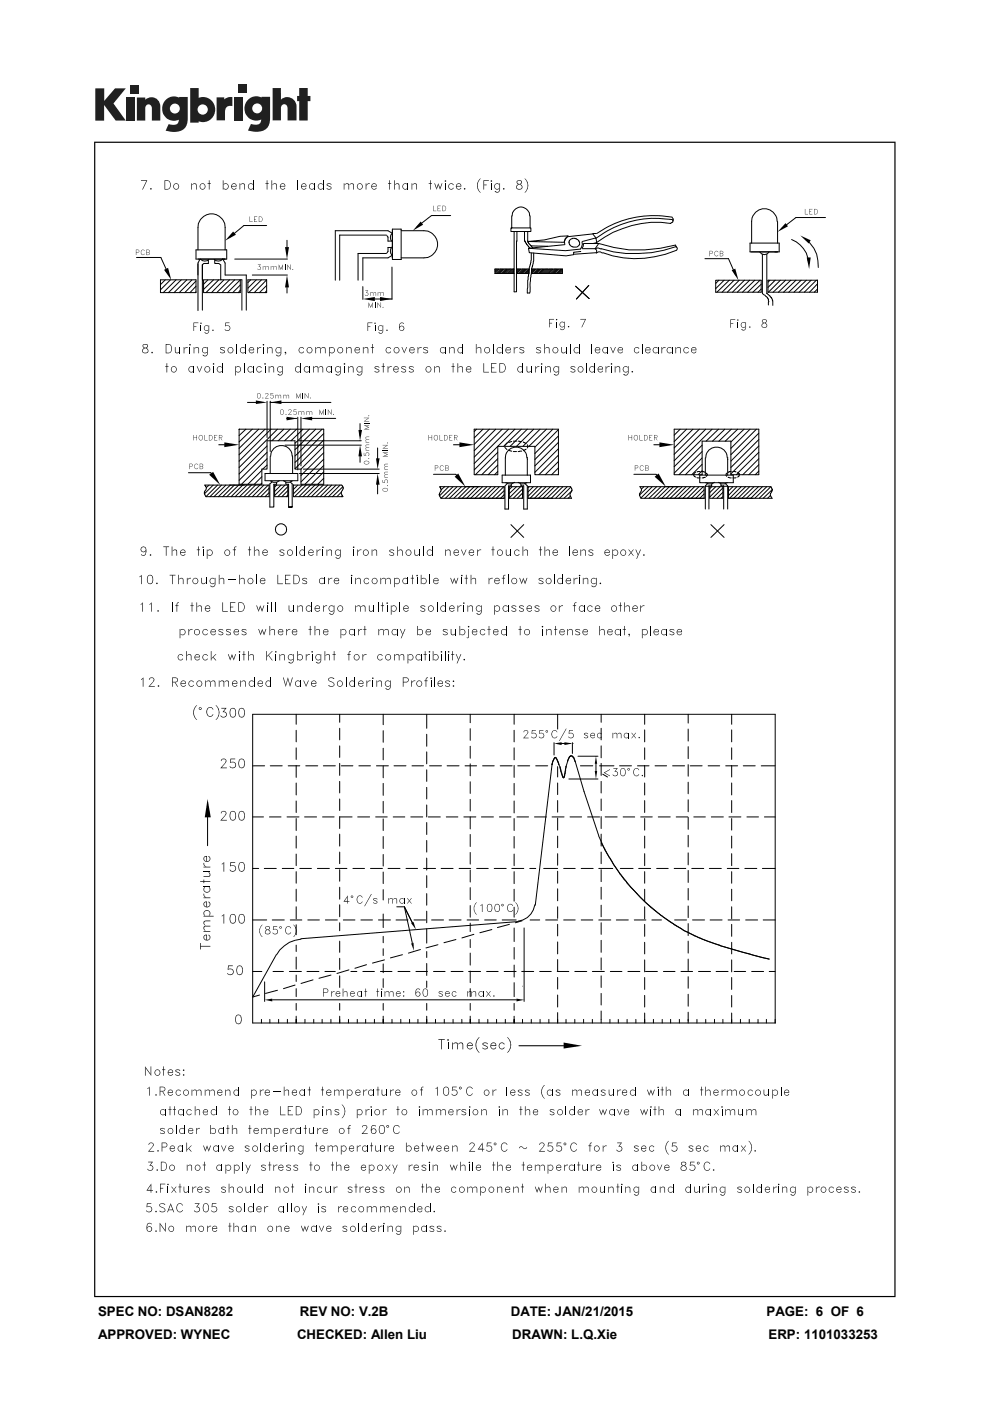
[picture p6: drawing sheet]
<svg xmlns="http://www.w3.org/2000/svg" width="210mm" height="297mm" viewBox="0 0 210 297" stroke-linecap="round" stroke-linejoin="round" font-family="sans-serif">
<defs><g id="words">
<g font-size="2.8">
<text x="20.8" y="279">SPEC NO: DSAN8282</text>
<text x="63.6" y="279">REV NO: V.2B</text>
<text x="108.3" y="279">DATE: JAN/21/2015</text>
<text x="162.5" y="279">PAGE: 6 OF 6</text>
<text x="20.8" y="283.8">APPROVED: WYNEC</text>
<text x="63" y="283.8">CHECKED: Allen Liu</text>
<text x="108.6" y="283.8">DRAWN: L.Q.Xie</text>
<text x="163" y="283.8">ERP: 1101033253</text>
</g>
</g></defs>
<g fill="#231f20">
<path d="M20.2 18.7h1.9v2.7l2.3-2.7h2.3l-2.6 3.2 2.6 3.7h-2.2l-2.4-3.3v3.3h-1.9z"/>
<path d="M26.7 20.7h1.8v4.9h-1.8z"/>
<path d="M49.6 20.7h1.8v4.9h-1.8z"/>
<path d="M27.6 18h1.8v1.8h-1.8z"/>
<path d="M50.6 17.9h1.8v1.8h-1.8z"/>
<path d="M29 20.7h1.8v.4a1.9 1.9 0 0 1 2.2-.3 1.9 1.9 0 0 1 1 2v2.8h-1.8v-2.7a.7 .7 0 0 0-.7-.8 .7 .7 0 0 0-.7 .8v2.7h-1.8z"/>
<path d="M45.9 20.6h1.7v.5a2.02 2.02 0 0 1 1.7-.5v1.9h-.2a1.12 1.12 0 0 0-1.4 1.3v1.7h-1.8z"/>
<path d="M57.8 18.7h1.8v2.4a1.98 1.98 0 0 1 2.2-.3 1.98 1.98 0 0 1 1.1 2v2.7h-1.9v-2.6a.7 .7 0 0 0-.7-.8 .7 .7 0 0 0-.7 .8v2.6h-1.8z"/>
<path d="M63.5 18.7h1.8v1.6h.5v1.1h-.5v4.1h-1.8v-4.1h-.5v-1.1h.5z"/>
<path d="M40.3 18.7v7.3h1.8v-.3a2.63 2.63 0 0 0 3.5-2.5 2.63 2.63 0 0 0-3.5-2.5v-2zM41.9 23.2a1.1 1.1 0 0 1 2.2 0 1.1 1.1 0 0 1-2.2 0z"/>
<path d="M35.3 21a2.56 2.56 0 0 0-.6 3.3 2.56 2.56 0 0 0 3.2 1.1 1.09 1.09 0 0 1-1.5 1.1l-.6-.2-.7 1.4a5.3 5.3 0 0 0 3.8-.2 2.69 2.69 0 0 0 .9-2.4v-4.5h-1.8v.1l-.8-.2a2.44 2.44 0 0 0-1.9 .5zM36 23a1.06 1.06 0 0 1 2.1 0 1.06 1.06 0 0 1-2.1 0z"/>
<path d="M52.8 21a2.56 2.56 0 0 0-.6 3.3 2.56 2.56 0 0 0 3.2 1 1.09 1.09 0 0 1-1.5 1.1l-.7-.1-.6 1.4a5.3 5.3 0 0 0 3.7-.3 2.69 2.69 0 0 0 1-2.3v-4.6h-1.8v.2l-.9-.3a2.44 2.44 0 0 0-1.8 .6zM53.5 23a1.06 1.06 0 0 1 2.1 0 1.06 1.06 0 0 1-2.1 0z"/>
</g>
<g fill="#000">
<path d="M29.9 38.2h1.4l-1 2h-.1l.8-1.8h-1.1zM34.9 38.2l.9 .1-.8 .1v1.7h.8l-.9 .1zM35.6 38.4l.2-.1a1.19 1.19 0 0 1 0 1.8h-.8a.9 .9 0 0 0 1.1-.6 .9 .9 0 0 0-.5-1.1zM37 39h.5a.55 .55 0 0 0-.6 .4 .55 .55 0 0 0 .3 .7h-.2a.7 .7 0 0 1 0-1.1zM37 39a.65 .65 0 0 1 1 .5 .65 .65 0 0 1-1 .6 .6 .6 0 0 0 .8-.3 .6 .6 0 0 0-.3-.8zM40.6 38.9h.1v1.3h-.1zM40.9 39h.7h-.5l-.4 .3zM41.3 39h.3l.1 1.2h-.1v-.9zM42.6 39h.5a.55 .55 0 0 0-.6 .4 .55 .55 0 0 0 .3 .7h-.2a.7 .7 0 0 1 0-1.1zM42.6 39a.65 .65 0 0 1 1 .5 .65 .65 0 0 1-1 .6 .6 .6 0 0 0 .8-.3 .6 .6 0 0 0-.3-.8zM44.3 38.2h.1v.7h.3v.1h-.3v1.2h-.1v-1.2h-.3v-.1h.3zM47.4 39.9l.3 .2h-.2z"/>
<path d="M47.3 38.2h.1v2h-.1zM47.5 39h.7l-.8 .2zM48 39h.2a.66 .66 0 0 1 .2 .9 .66 .66 0 0 1-.9 .2 .6 .6 0 0 0 .8-.3 .6 .6 0 0 0-.3-.8zM49.3 39h.7h-.2a.47 .47 0 0 0-.6 .4h-.2zM49 39.4h1l-.2-.4h.2l.2 .3v.3h-1l.1 .3 .2 .2h-.2zM49.3 40.1h.5l.3-.3 .1 .1a.6 .6 0 0 1-.9 .2zM50.8 38.9h.1v1.3h-.1zM51.2 39h.7h-.5l-.5 .3zM51.6 39h.3l.1 1.2h-.2v-.9zM52.9 39h.4a.55 .55 0 0 0-.6 .4 .55 .55 0 0 0 .4 .7h-.2a.7 .7 0 0 1 0-1.1zM52.9 39a.53 .53 0 0 1 .8 .2zM52.9 40.1l.8-.2a.57 .57 0 0 1-.8 .2z"/>
<path d="M53.7 38.2h.1v2h-.1zM56.6 38.2h.1v.7h.3v.1h-.3v1.2h-.1v-1.2h-.3v-.1h.3zM57.6 38.2h.1v2h-.1zM58 39h.6h-.4l-.5 .3zM58.3 39h.3l.1 1.2h-.1v-.9zM59.6 39h.7h-.2a.47 .47 0 0 0-.6 .4h-.1zM59.4 39.4h1l-.3-.4h.2l.2 .3v.3h-1l.1 .3 .2 .2h-.2zM59.6 40.1h.5l.3-.3 .1 .1a.6 .6 0 0 1-.9 .2zM64.1 39h.7h-.2a.47 .47 0 0 0-.6 .4h-.2zM63.8 39.4h1.1l-.3-.4h.2l.2 .3v.3h-1l.1 .3 .2 .2h-.2zM64.1 40.1h.5l.3-.3 .1 .1a.6 .6 0 0 1-.9 .2zM65.8 39h.5a.55 .55 0 0 0-.6 .4 .55 .55 0 0 0 .3 .7h-.2a.7 .7 0 0 1 0-1.1z"/>
<path d="M65.8 39a.53 .53 0 0 1 .8 .2zM65.8 40.1l.8-.2a.57 .57 0 0 1-.8 .2zM66.6 38.9h.2v1.3h-.2zM67.7 39h.5a.55 .55 0 0 0-.7 .4 .55 .55 0 0 0 .4 .7h-.2a.7 .7 0 0 1 0-1.1zM67.7 39a.53 .53 0 0 1 .8 .2zM67.7 40.1l.8-.2a.57 .57 0 0 1-.8 .2zM68.5 38.2h.1v2h-.1zM69.3 39.9l.4 .2h-.3zM69.4 39h.8l-.8 .2 .8 .4 .1 .3a.67 .67 0 0 1-.9 .2l.8-.2-.1-.2-.7-.3zM69.9 39h.3l.1 .2zM72.9 38.9h.1v1.3h-.1zM73.3 39h.7h-.5l-.5 .3z"/>
<path d="M73.7 39h.3v.2zM73.9 39.3l.1-.1a.64 .64 0 0 1 1-.2h-.5l-.4 .3v.9h-.2zM74.7 39h.3l.1 1.2h-.2v-.9zM76 39h.4a.55 .55 0 0 0-.6 .4 .55 .55 0 0 0 .4 .7h-.2a.7 .7 0 0 1 0-1.1zM76 39a.65 .65 0 0 1 .9 .5 .65 .65 0 0 1-.9 .6 .6 .6 0 0 0 .8-.3 .6 .6 0 0 0-.4-.8zM77.6 38.9h.1v1.3h-.1zM77.9 39l.5-.1v.1a.64 .64 0 0 0-.7 .4zM79 39h.7h-.2a.47 .47 0 0 0-.6 .4h-.2zM78.7 39.4h1.1l-.3-.4h.2l.2 .3v.3h-1l.1 .3 .2 .2h-.2zM79 40.1h.5l.3-.3 .1 .1a.6 .6 0 0 1-.9 .2zM82.6 38.2h.1v.7h.3v.1h-.3v1.2h-.1v-1.2h-.3v-.1h.3zM83.6 38.2h.1v2h-.1z"/>
<path d="M84 39h.6h-.4l-.5 .3zM84.3 39h.3l.1 1.2h-.1v-.9zM85.6 39h.5a.55 .55 0 0 0-.6 .4 .55 .55 0 0 0 .3 .7h-.2a.7 .7 0 0 1 0-1.1zM85.6 39a.53 .53 0 0 1 .9 .2zM85.6 40.1l.9-.2a.57 .57 0 0 1-.9 .2zM86.5 38.9h.1v1.3h-.1zM87.3 38.9h.1v1.3h-.1zM87.7 39h.7h-.5l-.5 .3zM88.1 39h.3v1.2h-.1v-.9zM91.2 38.2h.1v.7h.3v.1h-.3v1.2h-.1v-1.2h-.3v-.1h.3zM92.1 38.9h.2l.3 .9v.4zM93 38.9v.3l-.4 1z"/>
<path d="M93 38.9l.3 1.3zM93.7 38.9h.1l-.5 1.3zM94.3 38.3l.2-.1 .1 .2-.2 .1zM95.4 39h.4a.55 .55 0 0 0-.6 .4 .55 .55 0 0 0 .4 .7h-.2a.7 .7 0 0 1 0-1.1zM95.4 39a.6 .6 0 0 1 .8 .2l-.1 .1-.3-.3zM95.4 40.1h.4l.3-.3 .1 .1a.6 .6 0 0 1-.8 .2zM97 39h.6h-.2a.47 .47 0 0 0-.6 .4h-.1zM96.7 39.4h1l-.3-.4h.2l.2 .3v.3h-1l.1 .3 .3 .2h-.2zM97 40.1h.4l.3-.3 .1 .1a.6 .6 0 0 1-.8 .2zM101.8 37.9h.2a1.97 1.97 0 0 0 0 2.9 1.84 1.84 0 0 1-.2-2.9zM102.5 38.2h1.2v.2h-1v.7h.5v.2h-.5v.9h-.2zM104.1 38.3l.2-.1 .1 .2-.2 .1z"/>
<path d="M105.1 39h.5a.55 .55 0 0 0-.6 .4 .55 .55 0 0 0 .3 .7h-.2a.7 .7 0 0 1 0-1.1zM105.1 39a.53 .53 0 0 1 .8 .2zM105.1 40.1l.8-.2a.57 .57 0 0 1-.8 .2zM105.9 38.9h.2v1.4a.6 .6 0 0 1-1 .4l.7-.2zM109.7 38.3l.6 .1-.6 .1 .1 .3 .3 .2-.4-.1zM109.7 38.3a.65 .65 0 0 1 1 .4l-.1 .2a1.36 1.36 0 0 0-1 .9l.4 .3h-.3a.65 .65 0 0 1-.1-.7 .65 .65 0 0 1 .6-.4l.3-.2v-.4zM110.2 39.1a.54 .54 0 0 1 .6 .5 .54 .54 0 0 1-.5 .6l-.6-.1h.6l.4-.3a.58 .58 0 0 0-.5-.7zM111.2 37.9a1.77 1.77 0 0 1 0 2.9 1.97 1.97 0 0 0 0-2.9zM28.8 52.9l.6 .1h-.5v.5h.5h-.5v.6zM29.3 53l.2 .2v.2l-.6 .1 .5-.1 .1-.2zM30 53.1l.4-.1a.52 .52 0 0 0-.5 .4 .52 .52 0 0 0 .3 .6h-.1a.71 .71 0 0 1-.1-.9zM30.1 53l.3-.1 .3 .3z"/>
<path d="M30.1 54l.6-.2-.3 .3zM31 52.9l.6 .1h-.5v.5h.5h-.5v.5h.5l-.6 .1zM31.5 53.5l.2 .1v.4h-.6h.5l.1-.3zM31.5 53h.2v.4l-.6 .1 .5-.1 .1-.2zM32 39.9l.2 .1-.1 .2-.2-.1zM34.8 57.2l.8-.4 .7 2.5zM49.4 49.1l.6 .7-2.2 1.2zM53 45.9v1.1l.6 .1h-.6zM53.9 45.9h.6l-.5 .1v.4h.3l-.3 .1v.5l.5 .1h-.6zM54.6 57l.3 .1zM54.9 45.9l.6 .1h-.5v1h.5l-.6 .1zM54.7 56.1h.6l-.3 .4a.39 .39 0 0 1 .3 .5 .39 .39 0 0 1-.6 .2l.4-.1 .2-.2-.1-.2-.4-.1 .4-.5z"/>
<path d="M55.3 46h.2a.69 .69 0 0 1 0 1h-.5a.52 .52 0 0 0 .6-.4 .52 .52 0 0 0-.3-.6zM55.7 56.4l.1 .8zM56 56.5h.4l-.6 .2zM56.2 56.5l.2 .1zM56.3 56.7l.4-.3 .2 .1-.5 .2v.5zM56.8 56.5h.1l.1 .7zM57.4 56.4l.1 .8zM57.7 56.5h.3l-.5 .2zM57.9 56.5l.2 .1zM58 56.7l.4-.3 .2 .1-.5 .2v.5zM58.5 56.5h.1l.1 .7zM59.1 56.1l.1 1.1z"/>
<path d="M59.2 56.1l.4 1.1zM60 56.1l-.4 1.1zM60 56.1l-.1 1.1zM60.5 56.1l.1 1.1zM60.5 52.4h.8l-.4 2.5zM60.9 58.3l.4 2.6h-.8zM60.9 56.1l.1 1.1zM60.9 56.1l.8 1.1zM61.6 56.1l.1 1.1zM62 57.1l.2 .1zM63.1 38.2h.1v2h-.1zM89.2 47l.5 .6-2.2 1.3z"/>
<path d="M91.9 43.6l.1 1.1 .6 .1h-.7zM92.8 43.6h.7l-.6 .1v.5h.3h-.3v.5l.6 .1h-.7zM93.8 43.6l.6 .1h-.5v1h.5l-.6 .1zM94.2 43.7h.2a.69 .69 0 0 1 0 1h-.5a.52 .52 0 0 0 .6-.4 .52 .52 0 0 0-.3-.6zM94.4 38.9h.2v1.3h-.2zM98.4 40l.2-.1 .1 .2-.2 .1zM104.2 38.9h.1v1.3h-.1zM104.9 40.5l.5 .2h-.3zM106.7 40l.2-.1 .1 .2-.2 .1zM150.5 53.2h.6l-.5 .1v.4h.5l-.5 .1v.5zM151 53.3l.2 .1-.1 .3h-.5h.5v-.3zM151.6 53.4l.5-.1a.52 .52 0 0 0-.5 .4 .52 .52 0 0 0 .3 .6h-.2a.71 .71 0 0 1-.1-.9z"/>
<path d="M151.7 53.2h.4l.3 .3zM151.7 54.3l.7-.3-.3 .3zM152.7 53.2h.6l-.5 .1v.4h.5l-.5 .1v.5h.5h-.6zM153.1 53.8h.2v.4l-.5 .1 .5-.1v-.2zM153.1 53.3h.2v.4h-.5h.5v-.3zM155.2 57.3l.8-.3 .6 2.4zM166.6 47.3l.5 .7-2.2 1.2zM169.8 49.9l2.2 1-.5 .7zM170.7 44.3l.1 1.1h.6h-.7zM171.1 54.6h.9l-.4 2.4zM171.6 44.3h.7l-.6 .1v.4h.3l-.3 .1v.5h.6h-.7zM172.7 44.3l.5 .1h-.5v1h.5h-.5z"/>
<path d="M173.1 44.4h.1a.69 .69 0 0 1 0 1h-.5a.52 .52 0 0 0 .7-.4 .52 .52 0 0 0-.3-.6zM30.3 73l.7 .1-.6 .2v.2l.4 .2-.5-.1zM30.3 73a.65 .65 0 0 1 1.1 .4l-.1 .2a1.36 1.36 0 0 0-1 .9l.3 .3h-.3a.65 .65 0 0 1-.1-.7 .65 .65 0 0 1 .7-.4l.3-.2v-.4zM30.9 73.8a.54 .54 0 0 1 .6 .5 .54 .54 0 0 1-.5 .6l-.7-.1h.7l.3-.3a.58 .58 0 0 0-.4-.7zM32.1 74.7l.2-.1 .1 .2-.2 .1zM35.3 77h.2v.6h.2v.2h-.2v1.2h-.2v-1.2h-.2v-.2h.2zM35.2 72.9l.9 .1-.8 .1v1.7h.8l-.9 .1zM35.8 73.1l.3-.1a1.19 1.19 0 0 1 0 1.8h-.8a.9 .9 0 0 0 1-.6 .9 .9 0 0 0-.5-1.1zM36.5 77.7l.5 .1a.55 .55 0 0 0-.6 .4 .55 .55 0 0 0 .3 .6l-.2 .1a.7 .7 0 0 1 0-1.2zM36.5 77.7a.65 .65 0 0 1 1 .6 .65 .65 0 0 1-1 .6 .6 .6 0 0 0 .8-.3 .6 .6 0 0 0-.3-.8zM37.1 73.6h.1v.9l.3 .3h-.3zM37.2 74.8l.9-.2a.62 .62 0 0 1-.9 .2z"/>
<path d="M38.1 73.6h.1v1.3h-.1zM39 73.6h.1v1.3h-.1zM39.3 73.7l.5-.1v.1a.64 .64 0 0 0-.7 .5zM40.2 73.6h.2v1.3h-.2zM40.3 77.7l.4 .1a.55 .55 0 0 0-.6 .4 .55 .55 0 0 0 .4 .6l-.2 .1a.7 .7 0 0 1 0-1.2zM40.2 72.9l.3 .1-.1 .3-.3-.1zM40.3 77.7a.53 .53 0 0 1 .8 .3zM40.3 78.9l.8-.2a.57 .57 0 0 1-.8 .2zM41.1 77.6h.1v1.4h-.1zM41.1 73.6h.1v1.3h-.1zM41.7 77.6h.2l.4 1.4zM41.5 73.7h.6h-.4l-.5 .3z"/>
<path d="M41 68.4h1.1v.1h-.9v.7h.5v.1h-.5v.9h-.2zM41.8 73.7h.3l.1 1.2h-.1v-.9zM42.6 69h.1v1.2h-.1zM42.5 68.5l.2-.1 .1 .2-.2 .1zM42.8 77.6h.1l-.6 1.4zM43.1 73.7h.5a.55 .55 0 0 0-.6 .4 .55 .55 0 0 0 .3 .7h-.2a.7 .7 0 0 1 0-1.1zM42.9 75.2l.5 .2-.3 .1zM43.5 69.1h.4a.5 .5 0 0 0-.5 .4 .5 .5 0 0 0 .3 .5l-.2 .1a.64 .64 0 0 1 0-1zM43.3 70.5l.5 .1-.3 .1zM43.1 73.7a.53 .53 0 0 1 .9 .2zM43.6 77.7l.5 .1a.55 .55 0 0 0-.6 .4 .55 .55 0 0 0 .3 .6l-.2 .1a.7 .7 0 0 1 0-1.2zM43.5 69.1a.48 .48 0 0 1 .7 .1z"/>
<path d="M43.1 74.8l.9-.1a.57 .57 0 0 1-.9 .1zM44 73.6h.1v1.4a.6 .6 0 0 1-1 .5l.8-.3zM43.6 77.7a.65 .65 0 0 1 1 .6 .65 .65 0 0 1-1 .6 .6 .6 0 0 0 .8-.3 .6 .6 0 0 0-.3-.8zM43.5 70.1l.7-.2a.51 .51 0 0 1-.7 .2zM44.2 69h.2v1.2a.54 .54 0 0 1-.9 .5l.7-.2zM45.2 77.6h.2v1.4h-.2zM45.1 69.9l.2 .1-.1 .2-.2-.1zM45.2 77l.3 .1-.2 .2-.2-.1zM46.3 77.7l.4 .1a.55 .55 0 0 0-.6 .4 .55 .55 0 0 0 .4 .6l-.2 .1a.7 .7 0 0 1 0-1.2zM46.3 77.7a.53 .53 0 0 1 .8 .3zM46.6 74.6l.4 .2h-.2zM46.3 78.9l.8-.2a.57 .57 0 0 1-.8 .2z"/>
<path d="M47.1 77h.1v2h-.1zM46.8 73.7h.8l-.8 .2 .8 .4 .1 .3a.67 .67 0 0 1-.9 .2l.8-.2-.1-.2-.7-.3zM47.3 73.7h.3l.1 .2zM47.6 69.8l.5 .2-.3 .1zM47.9 69l.7 .1zM48.6 73.7h.4a.55 .55 0 0 0-.6 .4 .55 .55 0 0 0 .4 .7h-.2a.7 .7 0 0 1 0-1.1zM48.3 69.1h.3a.64 .64 0 0 1 .1 .9 .64 .64 0 0 1-.9 .1l.3-.1a.5 .5 0 0 0 .6-.3 .5 .5 0 0 0-.4-.6zM47.8 68.4h.9v.1h-.8v.5l.7 .1-.9 .1zM48.6 73.7a.65 .65 0 0 1 .9 .5 .65 .65 0 0 1-.9 .6 .6 .6 0 0 0 .7-.3 .6 .6 0 0 0-.3-.8zM50 78.7l.4 .1-.2 .1zM49.9 77.6h.1v2h-.1zM50.1 72.9h.2v2h-.2z"/>
<path d="M50.2 77.7h.6l-.8 .3zM50.6 77.8l.2-.1a.66 .66 0 0 1 .3 .9 .66 .66 0 0 1-.9 .3 .6 .6 0 0 0 .8-.3 .6 .6 0 0 0-.4-.8zM51.2 73.7h.4a.55 .55 0 0 0-.6 .4 .55 .55 0 0 0 .4 .7h-.2a.7 .7 0 0 1 0-1.1zM51.2 73.7a.53 .53 0 0 1 .8 .2zM51.7 77h.2v2h-.2zM51.2 74.8l.8-.1a.57 .57 0 0 1-.8 .1zM52 72.9h.1v2h-.1zM52.8 77.7l.5 .1a.55 .55 0 0 0-.7 .4 .55 .55 0 0 0 .4 .6l-.2 .1a.7 .7 0 0 1 0-1.2zM52.8 77.7a.53 .53 0 0 1 .8 .3zM53 73.7h.7h-.2a.47 .47 0 0 0-.6 .4l-.1 .1zM52.8 78.9l.8-.2a.57 .57 0 0 1-.8 .2zM52.8 74.2l1-.1-.3-.4h.2l.2 .3v.3h-1l.1 .3 .2 .2h-.2z"/>
<path d="M53.6 77.6h.1v1.4h-.1zM53 74.8h.5l.3-.3 .1 .1a.6 .6 0 0 1-.9 .2zM54.6 77.7l.5 .1a.55 .55 0 0 0-.6 .4 .55 .55 0 0 0 .3 .6l-.2 .1a.7 .7 0 0 1 0-1.2zM54.5 73.6h.2v1.3h-.2zM54.6 77.7a.6 .6 0 0 1 .9 .2l-.1 .2-.3-.3zM54.6 78.9l.5-.1 .3-.3 .1 .2a.6 .6 0 0 1-.9 .2zM54.9 73.7l.5-.1v.1a.64 .64 0 0 0-.7 .5zM55.8 73.6h.1v1.3h-.1zM55.8 72.9l.2 .1-.1 .3-.2-.1zM56.1 77.6h.2v1.4h-.2zM56.2 77l.2 .1-.1 .2-.2-.1zM56.7 73.6h.1v1.3h-.1z"/>
<path d="M57 77.6h.1v1.4h-.1zM57 73.7h.7h-.5l-.4 .3zM57.4 73.7h.3l.1 1.2h-.1v-.9zM57.4 77.7h.6l-.4 .1-.5 .2zM57.7 77.8l.3-.1 .1 1.3h-.1v-1zM58.7 73.7h.5a.55 .55 0 0 0-.6 .4 .55 .55 0 0 0 .3 .7h-.2a.7 .7 0 0 1 0-1.1zM58.5 75.2l.5 .2-.3 .1zM59 77.7l.5 .1a.55 .55 0 0 0-.6 .4 .55 .55 0 0 0 .4 .6l-.3 .1a.7 .7 0 0 1 0-1.2zM58.8 79.3l.5 .2h-.3zM58.7 73.7a.53 .53 0 0 1 .8 .2zM59 77.7a.53 .53 0 0 1 .9 .3zM58.7 74.8l.8-.1a.57 .57 0 0 1-.8 .1z"/>
<path d="M59.5 73.6h.2v1.4a.6 .6 0 0 1-1 .5l.7-.3zM59 78.9l.9-.2a.57 .57 0 0 1-.9 .2zM59.9 77.6h.1v1.4a.6 .6 0 0 1-1 .5l.8-.2zM60.4 74.7h.3v.3l-.3 .3 .2-.3zM62.9 77.7l.4 .1a.55 .55 0 0 0-.6 .4 .55 .55 0 0 0 .4 .6l-.2 .1a.7 .7 0 0 1 0-1.2zM62.9 77.7a.53 .53 0 0 1 .8 .3zM63.6 73.7h.5a.55 .55 0 0 0-.6 .4 .55 .55 0 0 0 .3 .7h-.2a.7 .7 0 0 1 0-1.1zM62.9 78.9l.8-.2a.57 .57 0 0 1-.8 .2zM63.7 77h.1v2h-.1zM63.6 73.7a.6 .6 0 0 1 .9 .2l-.1 .1-.3-.3zM63.6 74.8h.5l.3-.3 .1 .1a.6 .6 0 0 1-.9 .2zM64.7 77.7l.5 .1a.55 .55 0 0 0-.6 .4 .55 .55 0 0 0 .3 .6l-.2 .1a.7 .7 0 0 1 0-1.2z"/>
<path d="M64.7 77.7a.53 .53 0 0 1 .8 .3zM65.3 73.7h.5a.55 .55 0 0 0-.6 .4 .55 .55 0 0 0 .3 .7h-.2a.7 .7 0 0 1 0-1.1zM64.7 78.9l.8-.2a.57 .57 0 0 1-.8 .2zM65.5 77.6h.2v1.4h-.2zM65.3 73.7a.65 .65 0 0 1 1 .5 .65 .65 0 0 1-1 .6 .6 .6 0 0 0 .8-.3 .6 .6 0 0 0-.3-.8zM66.4 77.6h.1v1.4h-.1zM66.9 73.6h.1v1.3h-.1zM66.8 77.7h.6l-.4 .1-.5 .2zM67.1 77.8l.3-.1 .1 .3zM67.3 73.7h.7h-.5l-.5 .3zM67.7 73.7h.3v.2zM67.4 78h.1a.64 .64 0 0 1 1-.3l-.5 .1-.5 .2v1h-.1z"/>
<path d="M68.2 77.8l.3-.1v1.3h-.1v-1zM67.9 74l.1-.1a.64 .64 0 0 1 1-.2h-.5l-.5 .3v.9h-.1zM68.7 73.7h.3l.1 1.2h-.2v-.9zM69.5 77.7l.4 .1a.55 .55 0 0 0-.6 .4 .55 .55 0 0 0 .4 .6l-.2 .1a.7 .7 0 0 1 0-1.2zM69.9 74.6l.4 .2h-.2zM69.8 73.6h.1v2h-.1zM69.5 77.7a.53 .53 0 0 1 .8 .3zM69.5 78.9l.8-.2a.57 .57 0 0 1-.8 .2zM70.3 77.6h.1v1.4h-.1zM70.1 73.7h.6l-.8 .2zM70.5 73.7h.2a.66 .66 0 0 1 .3 .9 .66 .66 0 0 1-.9 .2 .6 .6 0 0 0 .7-.3 .6 .6 0 0 0-.3-.8zM71.3 77.7l.5 .1a.55 .55 0 0 0-.6 .4 .55 .55 0 0 0 .3 .6l-.2 .1a.7 .7 0 0 1 0-1.2z"/>
<path d="M71.1 79.3l.5 .2h-.3zM71.3 77.7a.53 .53 0 0 1 .8 .3zM71.8 73.7h.5a.55 .55 0 0 0-.6 .4 .55 .55 0 0 0 .3 .7h-.2a.7 .7 0 0 1 0-1.1zM71.3 78.9l.8-.2a.57 .57 0 0 1-.8 .2zM72.1 77.6h.2v1.4a.6 .6 0 0 1-1 .5l.8-.2zM71.8 73.7a.65 .65 0 0 1 1 .5 .65 .65 0 0 1-1 .6 .6 .6 0 0 0 .8-.3 .6 .6 0 0 0-.3-.8zM73 77.6h.1v1.4h-.1zM72.9 77.1l.2-.1 .1 .2-.2 .1zM73.4 73.6h.2v1.3h-.2zM73.8 77.6h.2v1.4h-.2zM73.8 73.7h.7h-.5l-.4 .3zM74.2 73.7h.3l.1 1.2h-.2v-.9z"/>
<path d="M74.2 77.7h.7l-.5 .1-.4 .2zM74.6 77.8l.3-.1 .1 1.3h-.1v-1zM75.9 77.7l.5 .1a.55 .55 0 0 0-.6 .4 .55 .55 0 0 0 .3 .6l-.2 .1a.7 .7 0 0 1 0-1.2zM75.7 79.3l.5 .2h-.3zM75.5 73.7h.6h-.2a.47 .47 0 0 0-.6 .4l-.1 .1zM75.2 74.2l1-.1-.3-.4h.2l.2 .3v.3h-1l.1 .3 .3 .2h-.2zM75.5 74.8h.4l.3-.3 .1 .1a.6 .6 0 0 1-.8 .2zM75.9 77.7a.53 .53 0 0 1 .8 .3zM75.9 78.9l.8-.2a.57 .57 0 0 1-.8 .2zM76.7 77.6h.1v1.4a.6 .6 0 0 1-.9 .5l.7-.2zM77 63.4l2.5-.4v.8zM77 73.6h.1v1.3h-.1z"/>
<path d="M77.4 62.5l.2 .1zM77.4 73.7h.6h-.4l-.5 .3zM77.7 73.7h.3l.1 1.2h-.1v-.9zM77.5 61.6h.6l-.3 .4a.39 .39 0 0 1 .3 .5 .39 .39 0 0 1-.6 .2l.4-.1 .2-.2-.1-.2-.4-.1 .4-.4zM78.2 64.1l.1 1.2zM78.2 64.1l.4 1.2zM78.5 61.9l.1 .8zM78 68.4h1v.1h-.9v.7h.5v.1h-.5v.9h-.1zM78.7 62h.4l-.5 .2zM79 64.1l-.4 1.2zM79.1 64.1l-.1 1.2zM78.9 72.9h.2v.7h.2v.1h-.2v1.2h-.2v-1.2h-.2v-.1h.2z"/>
<path d="M79 62l.2 .1zM79.5 69h.1v1.2h-.1zM79.5 64.1l.1 1.2zM79.4 78.7l.4 .1-.3 .1zM79.4 68.5l.2-.1 .1 .2-.2 .1zM79.1 62.2l.3-.3 .3 .1-.5 .2v.5zM79.5 62h.2l.1 .7zM80 64.1l.1 1.2zM80.1 64.1l.7 1.2zM79.5 77.7h.9l-.8 .2 .8 .5 .1 .3a.67 .67 0 0 1-1 .2l.8-.2v-.2l-.8-.4zM80.1 61.9l.1 .8zM80.1 77.8l.3-.1 .1 .3z"/>
<path d="M80.4 69.1h.4a.5 .5 0 0 0-.5 .4 .5 .5 0 0 0 .3 .5l-.2 .1a.64 .64 0 0 1 0-1zM80.2 70.5l.5 .1-.3 .1zM80.3 62h.4l-.5 .2zM80.6 62l.2 .1zM80.7 64.1l.1 1.2zM80.4 69.1a.48 .48 0 0 1 .8 .1zM80.4 70.1l.8-.2a.51 .51 0 0 1-.8 .2zM80.7 62.2l.3-.3 .3 .1-.5 .2v.5zM81.2 69h.1v1.2a.54 .54 0 0 1-.9 .5l.7-.2zM81.2 62h.1l.1 .7zM81.1 65.1l.2 .1zM81.2 77h.1v.6h.3v.2h-.3v1.2h-.1v-1.2h-.3v-.2h.3z"/>
<path d="M82.1 73.7h.4a.55 .55 0 0 0-.6 .4 .55 .55 0 0 0 .4 .7h-.2a.7 .7 0 0 1 0-1.1zM82 69.9l.2 .1-.1 .2-.2-.1zM82.2 77.6h.2v1.4h-.2zM82.1 73.7a.6 .6 0 0 1 .8 .2l-.1 .1-.3-.3zM82.1 74.8h.4l.3-.3 .1 .1a.6 .6 0 0 1-.8 .2zM82.6 77.7l.5-.1v.2a.64 .64 0 0 0-.7 .4zM80.6 63l2.5 .4-2.5 .4zM83.8 73.7h.4a.55 .55 0 0 0-.6 .4 .55 .55 0 0 0 .4 .7h-.2a.7 .7 0 0 1 0-1.1zM83.7 77.7h.7l-.2 .1a.47 .47 0 0 0-.7 .4h-.1zM83.8 73.7a.65 .65 0 0 1 .9 .5 .65 .65 0 0 1-.9 .6 .6 .6 0 0 0 .8-.3 .6 .6 0 0 0-.4-.8zM83.4 78.2h1l-.2-.4 .2-.1 .1 .3v.3h-1l.1 .4 .3 .1-.2 .1zM83.7 78.9l.5-.1 .2-.3 .2 .2a.6 .6 0 0 1-.9 .2z"/>
<path d="M84.8 69.3l.4-.1zM85.1 78.7l.4 .1-.3 .1zM84.9 69.1a.56 .56 0 0 1 .9 .5 .56 .56 0 0 1-.9 .5l.6-.2 .1-.3a.61 .61 0 0 0-.7-.5zM85.2 73.6h.1l.4 1.3zM84.9 68.5h.7l-.6 .1-.2 .1v.6h.1l-.1 .3 .1 .4h.3l-.3 .1a1.25 1.25 0 0 1 0-1.6zM85.3 68.5h.3l.1 .2zM85.2 77.7h.9l-.9 .2 .9 .5v.3a.67 .67 0 0 1-.9 .2l.8-.2v-.2l-.8-.4zM85.8 77.8l.3-.1 .1 .3zM86.2 73.6h.1l-.6 1.3zM86.7 78.7l.4 .1-.3 .1zM86.8 77.7h.9l-.8 .2 .8 .5 .1 .3a.67 .67 0 0 1-1 .2l.8-.2v-.2l-.8-.4zM87.1 73.7h.6h-.2a.47 .47 0 0 0-.6 .4l-.1 .1z"/>
<path d="M87.4 77.8l.3-.1 .1 .3zM86.8 74.2l1-.1-.3-.4h.2l.2 .3v.3h-1l.1 .3 .3 .2h-.2zM87.1 74.8h.4l.3-.3 .1 .1a.6 .6 0 0 1-.8 .2zM88.6 73.6h.1v1.3h-.1zM89 73.7l.4-.1v.1a.64 .64 0 0 0-.7 .5zM89.7 74.6l.4 .2h-.3zM89.8 73.7h.9l-.8 .2 .8 .4 .1 .3a.67 .67 0 0 1-1 .2l.9-.2-.1-.2-.8-.3zM90.5 77.7l.5 .1a.55 .55 0 0 0-.6 .4 .55 .55 0 0 0 .3 .6l-.2 .1a.7 .7 0 0 1 0-1.2zM90.4 73.7h.3l.1 .2zM90.5 77.7a.65 .65 0 0 1 1 .6 .65 .65 0 0 1-1 .6 .6 .6 0 0 0 .8-.3 .6 .6 0 0 0-.3-.8zM92.1 77.6h.2v1.4h-.2zM92.5 77.7h.7l-.5 .1-.4 .2z"/>
<path d="M92.9 77.8l.3-.1 .1 1.3h-.2v-1zM93.6 73.7h.5a.55 .55 0 0 0-.7 .4 .55 .55 0 0 0 .4 .7h-.2a.7 .7 0 0 1 0-1.1zM93.6 73.7a.53 .53 0 0 1 .8 .2zM93.6 74.8l.8-.1a.57 .57 0 0 1-.8 .1zM94.4 73.6h.1v1.3h-.1zM95.3 73.6h.1v1.3h-.1zM95.6 73.7h.7h-.5l-.4 .3zM96 77h.2v.6h.2v.2h-.2v1.2h-.2v-1.2h-.2v-.2h.2zM96 73.7h.3l.1 1.2h-.1v-.9zM97 77h.2v2h-.2zM97.3 73.7h.5a.55 .55 0 0 0-.6 .4 .55 .55 0 0 0 .3 .7h-.2a.7 .7 0 0 1 0-1.1zM97.3 73.7a.53 .53 0 0 1 .8 .2z"/>
<path d="M97.4 77.7h.7l-.5 .1-.4 .2zM97.8 77.8l.3-.1 .1 1.3h-.1v-1zM97.3 74.8l.8-.1a.57 .57 0 0 1-.8 .1zM98.1 72.9h.2v2h-.2zM99.1 77.7h.7l-.2 .1a.47 .47 0 0 0-.6 .4h-.2zM98.8 78.2h1l-.2-.4 .2-.1 .2 .3v.3h-1.1l.1 .4 .3 .1-.2 .1zM99.1 78.9l.5-.1 .2-.3 .2 .2a.6 .6 0 0 1-.9 .2zM100.9 72.9h.2v2h-.2zM101.3 73.7h.7h-.5l-.4 .3zM101.7 73.7h.3l.1 1.2h-.2v-.9zM102.5 77h.2v1.8h1v.2h-1.2zM103 73.7h.5a.55 .55 0 0 0-.7 .4 .55 .55 0 0 0 .4 .7h-.2a.7 .7 0 0 1 0-1.1z"/>
<path d="M103 73.7a.65 .65 0 0 1 .9 .5 .65 .65 0 0 1-.9 .6 .6 .6 0 0 0 .8-.3 .6 .6 0 0 0-.3-.8zM104.6 72.9h.1v2h-.1zM104.2 77h1.1v.1h-1v.8h.5v.2h-.5v.7h1v.2h-1.1zM105.6 73.7h.5a.55 .55 0 0 0-.6 .4 .55 .55 0 0 0 .3 .7h-.2a.7 .7 0 0 1 0-1.1zM105.6 73.7a.53 .53 0 0 1 .8 .2zM105.6 74.8l.8-.1a.57 .57 0 0 1-.8 .1zM106.4 72.9h.2v2h-.2zM105.9 77l1 .1h-.8v1.7l.8 .1-1 .1zM106.6 77.1h.3a1.19 1.19 0 0 1 0 1.8l-.8-.1a.9 .9 0 0 0 1-.6 .9 .9 0 0 0-.5-1.1zM107.5 73.7h.6h-.2a.47 .47 0 0 0-.6 .4l-.1 .1zM107.2 74.2l1-.1-.3-.4h.2l.2 .3v.3h-1l.1 .3 .3 .2h-.2zM107.5 74.8h.4l.3-.3 .1 .1a.6 .6 0 0 1-.8 .2z"/>
<path d="M109 73.6h.1v1.3h-.1zM109.4 73.7l.4-.1v.1a.64 .64 0 0 0-.7 .5zM110 77.7l.5 .1a.55 .55 0 0 0-.6 .4 .55 .55 0 0 0 .3 .6l-.2 .1a.7 .7 0 0 1 0-1.2zM110.1 74.6l.4 .2h-.2zM110 77.7a.53 .53 0 0 1 .8 .3zM110.3 73.7h.8l-.8 .2 .8 .4 .1 .3a.67 .67 0 0 1-.9 .2l.8-.2-.1-.2-.7-.3zM110 78.9l.8-.2a.57 .57 0 0 1-.8 .2zM110.8 77h.2v2h-.2zM110.8 73.7h.3l.1 .2zM111.7 77.6h.1v1l.3 .2-.3 .1zM111.8 78.9l.9-.3a.62 .62 0 0 1-.9 .3zM112.7 77.6h.1v1.4h-.1z"/>
<path d="M113.6 77.6h.1v1.4h-.1zM113.7 74.6l.4 .2h-.3zM113.8 73.7h.9l-.8 .2 .8 .4 .1 .3a.67 .67 0 0 1-1 .2l.8-.2v-.2l-.8-.3zM113.9 77.7l.5-.1v.2a.64 .64 0 0 0-.7 .4zM114.4 73.7h.3l.1 .2zM114.8 77.6h.2v1.4h-.2zM114.7 77.1l.2-.1 .1 .2-.2 .1zM115.4 72.9h.1v2h-.1zM115.7 77.6h.1v1.4h-.1zM115.8 73.7h.7h-.5l-.5 .3zM116.2 73.7h.3l.1 1.2h-.2v-.9zM116 77.7h.7l-.5 .1-.4 .2z"/>
<path d="M116.4 77.8l.3-.1 .1 1.3h-.1v-1zM117.5 73.7h.4a.55 .55 0 0 0-.6 .4 .55 .55 0 0 0 .4 .7h-.2a.7 .7 0 0 1 0-1.1zM116.5 67.6h1v.1h-.9v.8h.5v.1h-.5v.8h-.1zM117.6 77.7l.5 .1a.55 .55 0 0 0-.6 .4 .55 .55 0 0 0 .3 .6l-.2 .1a.7 .7 0 0 1 0-1.2zM117.4 79.3l.5 .2h-.3zM117.5 73.7a.65 .65 0 0 1 .9 .5 .65 .65 0 0 1-.9 .6 .6 .6 0 0 0 .8-.3 .6 .6 0 0 0-.4-.8zM118 68.2h.1v1.2h-.1zM117.9 67.7l.2-.1 .1 .2-.2 .1zM117.6 77.7a.53 .53 0 0 1 .9 .3zM117.6 78.9l.9-.2a.57 .57 0 0 1-.9 .2zM118.5 77.6h.1v1.4a.6 .6 0 0 1-1 .5l.8-.2zM118.9 68.3h.5a.5 .5 0 0 0-.6 .4 .5 .5 0 0 0 .3 .6h-.2a.64 .64 0 0 1 0-1z"/>
<path d="M118.7 69.7l.5 .2h-.3zM119.1 73.6h.1v.9l.2 .3h-.3zM118.9 68.3a.48 .48 0 0 1 .8 .2zM118.9 69.3l.8-.1a.51 .51 0 0 1-.8 .1zM119.7 68.2h.1v1.3a.54 .54 0 0 1-.9 .4l.7-.2zM119.1 74.8l1-.2a.62 .62 0 0 1-1 .2zM120.1 73.6h.1v1.3h-.1zM120.6 69.1l.1 .1v.2l-.2-.1zM120.9 72.9h.1v2h-.1zM121 78.7l.4 .1-.3 .1zM121.1 77.7h.8l-.8 .2 .8 .5 .1 .3a.67 .67 0 0 1-.9 .2l.8-.2v-.2l-.8-.4zM121.7 77.8l.2-.1 .2 .3z"/>
<path d="M122 73.7h.4a.55 .55 0 0 0-.6 .4 .55 .55 0 0 0 .4 .7h-.2a.7 .7 0 0 1 0-1.1zM122 73.7a.53 .53 0 0 1 .8 .2zM122 74.8l.8-.1a.57 .57 0 0 1-.8 .1zM122.8 77.7l.5 .1a.55 .55 0 0 0-.6 .4 .55 .55 0 0 0 .3 .6l-.2 .1a.7 .7 0 0 1 0-1.2zM122.8 72.9h.1v2h-.1zM122.8 77.7a.65 .65 0 0 1 1 .6 .65 .65 0 0 1-1 .6 .6 .6 0 0 0 .8-.3 .6 .6 0 0 0-.3-.8zM124.3 77h.1v2h-.1zM123.1 67.6h1.2l-.9 1.8h-.1l.8-1.7h-1zM125.3 77.7l.4 .1a.55 .55 0 0 0-.6 .4 .55 .55 0 0 0 .4 .6l-.2 .1a.7 .7 0 0 1 0-1.2zM125.5 72.9h.1v2h-.1zM125.3 77.7a.53 .53 0 0 1 .8 .3zM125.3 78.9l.8-.2a.57 .57 0 0 1-.8 .2z"/>
<path d="M126.1 77h.1v2h-.1zM126.4 73.7h.7h-.2a.47 .47 0 0 0-.6 .4l-.1 .1zM126.2 74.2l1-.1-.3-.4h.2l.2 .3v.3h-1l.1 .3 .2 .2h-.2zM126.4 74.8h.5l.3-.3 .1 .1a.6 .6 0 0 1-.9 .2zM127 77.7h.7l-.2 .1a.47 .47 0 0 0-.6 .4h-.2zM126.8 78.2h1l-.3-.4 .2-.1 .2 .3v.3h-1l.1 .4 .2 .1-.2 .1zM127 78.9l.5-.1 .3-.3 .1 .2a.6 .6 0 0 1-.9 .2zM128 73.7h.5a.55 .55 0 0 0-.6 .4 .55 .55 0 0 0 .4 .7h-.3a.7 .7 0 0 1 0-1.1zM128 73.7a.53 .53 0 0 1 .9 .2zM128.5 77.6h.1v1.4h-.1zM128 74.8l.9-.1a.57 .57 0 0 1-.9 .1zM128.9 73.6h.1v1.3h-.1z"/>
<path d="M128.8 77.7l.5-.1v.2a.64 .64 0 0 0-.7 .4zM129.4 73.6h.2l.4 1.3zM129.6 77.6h.2v1.4h-.2zM129.5 77.1l.3-.1 .1 .2-.3 .1zM130.4 77.6h.1v1.4h-.1zM130.5 73.6h.1l-.6 1.3zM130.8 77.7h.6l-.4 .1-.5 .2zM131.1 77.8l.3-.1 .1 1.3h-.1v-1zM131.3 73.7h.6h-.2a.47 .47 0 0 0-.6 .4l-.1 .1zM131 74.2l1-.1-.3-.4h.2l.2 .3v.3h-1l.1 .3 .3 .2h-.2zM131.3 74.8h.4l.3-.3 .1 .1a.6 .6 0 0 1-.8 .2zM132.4 77.7l.4 .1a.55 .55 0 0 0-.6 .4 .55 .55 0 0 0 .4 .6l-.2 .1a.7 .7 0 0 1 0-1.2z"/>
<path d="M132.1 79.3l.6 .2h-.3zM132.4 77.7a.53 .53 0 0 1 .8 .3zM132.4 78.9l.8-.2a.57 .57 0 0 1-.8 .2zM133.2 77.6h.1v1.4a.6 .6 0 0 1-.9 .5l.7-.2zM134.1 78.7l.2 .1-.1 .2-.2-.1zM134.7 73.7h.5a.55 .55 0 0 0-.6 .4 .55 .55 0 0 0 .3 .7h-.2a.7 .7 0 0 1 0-1.1zM134.7 73.7a.6 .6 0 0 1 .9 .2l-.1 .1-.3-.3zM134.7 74.8h.5l.3-.3 .1 .1a.6 .6 0 0 1-.9 .2zM136.2 72.9h.1v2h-.1zM137.1 73.7h.7h-.2a.47 .47 0 0 0-.6 .4l-.2 .1zM136.8 74.2l1-.1-.2-.4h.2l.2 .3v.3h-1v.3l.3 .2h-.2zM137.1 74.8h.5l.3-.3 .1 .1a.6 .6 0 0 1-.9 .2z"/>
<path d="M138.7 73.7h.5a.55 .55 0 0 0-.6 .4 .55 .55 0 0 0 .3 .7h-.2a.7 .7 0 0 1 0-1.1zM138.7 73.7a.53 .53 0 0 1 .8 .2zM138.7 74.8l.8-.1a.57 .57 0 0 1-.8 .1zM139.5 73.6h.2v1.3h-.2zM140.3 73.6h.1v1.3h-.1zM140.7 73.7l.5-.1v.1a.64 .64 0 0 0-.8 .5zM141.7 73.7h.4a.55 .55 0 0 0-.6 .4 .55 .55 0 0 0 .4 .7h-.2a.7 .7 0 0 1 0-1.1zM141.7 73.7a.53 .53 0 0 1 .8 .2zM141.7 74.8l.8-.1a.57 .57 0 0 1-.8 .1zM142.5 73.6h.1v1.3h-.1zM143.3 73.6h.1v1.3h-.1zM143.6 73.7h.7h-.5l-.4 .3z"/>
<path d="M144 73.7h.3l.1 1.2h-.1v-.9zM145.2 73.7h.5a.55 .55 0 0 0-.6 .4 .55 .55 0 0 0 .3 .7h-.2a.7 .7 0 0 1 0-1.1zM145.2 73.7a.6 .6 0 0 1 .9 .2l-.1 .1-.3-.3zM145.2 74.8h.5l.3-.3 .1 .1a.6 .6 0 0 1-.9 .2zM146.8 73.7h.7h-.2a.47 .47 0 0 0-.6 .4l-.1 .1zM146.6 74.2l1-.1-.3-.4h.2l.2 .3v.3h-1l.1 .3 .2 .2h-.2zM146.8 74.8h.5l.3-.3 .1 .1a.6 .6 0 0 1-.9 .2zM154.9 67.7h1.1v.1h-1v.7h.5v.2h-.5v.8h-.1zM156.4 68.3h.2v1.2h-.2zM156.4 67.8l.1-.1 .1 .2-.1 .1zM157.4 68.4h.4a.5 .5 0 0 0-.6 .4 .5 .5 0 0 0 .4 .6h-.2a.64 .64 0 0 1 0-1zM157.2 69.8l.4 .1-.2 .1z"/>
<path d="M157.4 68.4a.48 .48 0 0 1 .7 .2zM157.4 69.4l.7-.1a.51 .51 0 0 1-.7 .1zM158.1 68.3h.1v1.3a.54 .54 0 0 1-.8 .4l.6-.2zM159 69.2l.2 .1-.1 .2-.2-.1zM161.7 67.8h.6l-.6 .2 .1 .3 .3 .1-.4-.1zM161.7 67.8a.59 .59 0 0 1 .9 .3v.2a1.23 1.23 0 0 0-1 .8l.4 .3h-.3a.58 .58 0 0 1-.1-.7 .58 .58 0 0 1 .6-.3l.3-.1v-.4zM162.2 68.5a.49 .49 0 0 1 .5 .4 .49 .49 0 0 1-.4 .6l-.6-.1 .8-.2v-.4zM40.2 98.3l.6 .1h-.6v.5h.6h-.6v.6zM40.7 98.4l.2 .1-.1 .3-.6 .1 .6-.1v-.3zM41 92.2l.1 .6h.6h-.6v.6zM41.3 98.5l.5-.1a.52 .52 0 0 0-.5 .4 .52 .52 0 0 0 .3 .6h-.2a.71 .71 0 0 1-.1-.9zM41.4 98.4l.4-.1 .2 .3z"/>
<path d="M41.1 92.8h.6l.1-.6v1.2l-.1-.6zM41.4 99.4l.6-.2-.2 .3zM42.3 92.4l.3-.1a.52 .52 0 0 0-.4 .5 .52 .52 0 0 0 .3 .5 .52 .52 0 0 1-.4-.4 .52 .52 0 0 1 .2-.5zM42.4 92.3a.54 .54 0 0 1 .6 .5 .54 .54 0 0 1-.6 .5 .52 .52 0 0 0 .6-.5 .52 .52 0 0 0-.6-.5zM42.4 98.3l.6 .1h-.6v.5h.6h-.6v.5h.6l-.6 .1zM42.8 98.9l.2 .1v.4h-.6l.6-.1v-.2zM42.8 98.4h.2v.4l-.6 .1 .6-.1v-.3zM43.4 92.2l.1 1.1 .5 .1h-.6zM44.3 92.2l.6 .1h-.5v1h.5l-.6 .1zM44.7 92.3h.2a.69 .69 0 0 1 0 1h-.5a.52 .52 0 0 0 .6-.4 .52 .52 0 0 0-.3-.6zM45.4 92.2h.7l-.6 .1v.5h.3h-.3v.5l.6 .1h-.7zM46.8 92.8l.4 .6z"/>
<path d="M46.4 92.2l.6 .1h-.5v.5h.5h-.5v.6zM46.9 92.3h.2v.4l-.6 .1 .5-.1 .1-.3zM47.6 93.8l3.1 .5-3.1 .5zM54.7 83.4h.2a.55 .55 0 0 0-.3 .5 .55 .55 0 0 0 .2 .5h-.1l-.2-.4zM54.7 83.4l.2-.1a.62 .62 0 0 1 .4 .6 .62 .62 0 0 1-.5 .6l-.1-.1a.52 .52 0 0 0 .5-.5 .52 .52 0 0 0-.5-.5zM55.7 84.4h.1zM56.3 83.4h.4l-.4 .2zM54.3 84.9l2.3 .4-2.3 .4zM56.4 83.4h.4l.1 .3-.6 .7 .7 .1h-.8l.6-.9zM57.3 85.3l2.4-.4v.8zM57.3 84.2l.3 .2zM57.4 83.8h.5z"/>
<path d="M57.7 83.8l.3 .1v.4l-.2 .1h-.4a.36 .36 0 0 0 .5-.1 .36 .36 0 0 0-.2-.5zM57.4 83.3h.6l-.5 .1-.1 .4h.5h-.5zM58.4 83.7v.8zM58.6 83.8h.4l-.6 .1zM58.8 83.8l.2 .1zM59 83.9l.3-.2 .3 .1-.6 .1v.6zM59.4 83.8h.2v.7zM59.6 86.9h.3a.55 .55 0 0 0-.4 .4 .55 .55 0 0 0 .3 .6h-.2l-.2-.4zM59.6 86.9l.3-.1a.62 .62 0 0 1 .3 .6 .62 .62 0 0 1-.5 .5h-.1a.52 .52 0 0 0 .5-.5 .52 .52 0 0 0-.5-.5zM60.1 83.7v.8zM60.3 83.8h.4l-.6 .1zM60.5 83.8l.2 .1z"/>
<path d="M60.6 87.8l.2 .1zM60.6 83.9l.4-.2 .3 .1-.6 .1v.6zM61.1 83.8h.2v.7zM61.2 86.9h.4l-.4 .2zM61.3 86.9h.4l.1 .2-.5 .8h.6h-.8l.7-.9zM62.2 87.7l.3 .2zM62.3 87.2h.5zM62.6 87.3h.3v.5l-.1 .1h-.5a.36 .36 0 0 0 .5-.1 .36 .36 0 0 0-.2-.5zM62.3 86.8h.6l-.5 .1-.1 .3h.5l-.5 .1zM62.9 83.3v1.2zM62.9 83.3l.4 1.2zM60.8 88.4l2.4 .3-2.4 .4z"/>
<path d="M63.3 87.2l.1 .7zM63.7 83.3l-.4 1.2zM63.7 83.3v1.2zM63.5 87.2h.4l-.5 .2zM63.8 88.7l2.4-.3v.7zM63.7 87.3l.2 .1zM64.1 83.3l.1 1.2zM63.9 87.4l.3-.2h.3l-.6 .2v.5zM64.3 87.3l.2-.1v.7zM64.6 83.3l.1 1.2zM64.7 83.3l.7 1.2zM65 87.2l.1 .7z"/>
<path d="M65.3 83.3l.1 1.2zM65.2 87.2h.4l-.5 .2zM65.4 87.3l.2 .1zM65.7 84.4h.2zM65.6 87.4l.3-.2h.3l-.6 .2v.5zM66 87.3l.2-.1v.7zM67.8 86.8v1.1zM67.8 86.8l.4 1.1zM68.6 86.8l-.4 1.1zM68.6 86.8v1.1zM69 86.8l.1 1.1zM69.5 86.8l.1 1.1z"/>
<path d="M69.6 86.8l.7 1.1zM70.2 86.8l.1 1.1zM70.6 87.8l.2 .1zM76 91.2h.8l-.4 2.3zM76.4 94.4l.4 2.4h-.8zM77.2 97.9a.58 .58 0 0 1 .7-.2 .58 .58 0 0 1 .4 .6 .52 .52 0 0 0-.6-.5 .52 .52 0 0 0-.5 .5zM77.2 96v.5l.4 .1v-.5l.1 .5h-.5zM77.2 91h1.1zM77.2 91l1.1-.4zM77.2 90.2l1.1 .4zM77.2 90.2h1.1zM77.2 89.7l1.1 .1z"/>
<path d="M77.2 89.3h1.1zM77.2 89.3l1.1-.7zM77.2 88.6h1.1zM77.2 98a.55 .55 0 0 0 .5 .4 .55 .55 0 0 0 .5-.3l-.1 .3-.4 .1-.5-.2zM77.6 96.1v.5zM77.6 94.3l.2 .6h.5h-.5l-.3-.3zM77.5 95.5h.8zM77.6 94.9l.2 .6-.3-.3zM77.6 92.6l.2 .6 .5 .1h-.5l-.3-.4zM77.5 93.8h.8zM77.6 93.2l.2 .6-.3-.3zM77.7 96h.4l.2 .1v.5a.36 .36 0 0 0-.2-.6 .36 .36 0 0 0-.5 .2z"/>
<path d="M77.6 94.9h.2l-.2 .2zM77.6 94.3h.7l-.7 .2zM77.6 93.2l.2 .1-.2 .1zM77.6 92.6h.7l-.7 .2zM78.2 96.4l-.1 .3zM78.2 97.1l.1 .2zM78.2 88.1l.1 .1zM79.8 97.2h.7l-.4 2.3zM81.1 96.8l1.2-.1zM81.1 96.8l1.2-.4zM81.1 95.9l1.2 .5zM81.1 95.9l1.2 .1z"/>
<path d="M81.1 95.5h1.2zM81.1 95.1l1.2-.1zM81.1 95.1l1.2-.7zM81.1 94.3l1.2 .1zM81.6 98.4l.2 .5 .5 .1h-.5l-.3-.3zM81.5 99.5l.8 .1zM81.6 99l.2 .5-.3-.2zM81.6 99h.2l-.2 .2zM81.6 98.4l.7-.1-.7 .3zM82.2 93.8v.2zM90.9 92.2l.1 .6h.6h-.6v.6zM91 92.8h.6l.1-.6v1.2l-.1-.6z"/>
<path d="M92.1 92.4l.4-.1a.52 .52 0 0 0-.4 .5 .52 .52 0 0 0 .3 .5 .52 .52 0 0 1-.4-.4 .52 .52 0 0 1 .1-.5zM92.2 92.3a.54 .54 0 0 1 .7 .5 .54 .54 0 0 1-.7 .5 .52 .52 0 0 0 .6-.5 .52 .52 0 0 0-.6-.5zM92.2 98.7h.6h-.5v.5h.5l-.5 .1v.5zM92.7 98.7l.3 .2-.1 .3h-.6l.5-.1 .1-.2zM93.3 92.2v1.1l.6 .1h-.6zM93.4 98.8l.4-.1a.52 .52 0 0 0-.5 .5 .52 .52 0 0 0 .3 .5h-.1a.71 .71 0 0 1-.1-.9zM93.5 98.7h.3l.3 .2zM93.5 99.7l.6-.2-.3 .3zM94.2 92.2l.5 .1h-.4v1h.4l-.5 .1zM94.6 92.3h.1a.69 .69 0 0 1 0 1h-.4a.52 .52 0 0 0 .6-.4 .52 .52 0 0 0-.3-.6zM94.4 98.7h.6h-.5v.5h.5l-.5 .1v.4h.5l-.6 .1zM94.9 99.3h.2v.4h-.6h.5l.1-.3z"/>
<path d="M94.9 98.7l.2 .1v.4h-.6l.5-.1 .1-.2zM95.3 92.2h.6l-.5 .1v.5h.3h-.3v.5l.5 .1h-.6zM96.6 92.8l.4 .6zM96.3 92.2l.6 .1h-.5v.5h.5h-.5v.6zM96.7 92.3h.3v.4l-.6 .1 .5-.1v-.3zM97.4 93.8l3.2 .5-3.2 .5zM133.3 92.2l.1 .6h.6h-.6v.6zM133.4 92.8h.6l.1-.6v1.2l-.1-.6zM134.5 92.4l.4-.1a.52 .52 0 0 0-.4 .5 .52 .52 0 0 0 .3 .5 .52 .52 0 0 1-.4-.4 .52 .52 0 0 1 .1-.5zM134.6 92.3a.54 .54 0 0 1 .7 .5 .54 .54 0 0 1-.7 .5 .52 .52 0 0 0 .6-.5 .52 .52 0 0 0-.6-.5zM134.7 98.7h.6h-.6v.5h.6l-.6 .1v.5zM135.1 98.7l.3 .2-.1 .3h-.6l.5-.1 .1-.2z"/>
<path d="M135.7 92.2v1.1l.6 .1h-.6zM135.8 98.8l.4-.1a.52 .52 0 0 0-.4 .5 .52 .52 0 0 0 .2 .5h-.1a.71 .71 0 0 1-.1-.9zM135.9 98.7h.3l.3 .2zM135.9 99.7l.6-.2-.3 .3zM136.6 92.2l.6 .1h-.5v1h.5l-.6 .1zM137 92.3h.2a.69 .69 0 0 1 0 1h-.5a.52 .52 0 0 0 .6-.4 .52 .52 0 0 0-.3-.6zM136.9 98.7h.6h-.6v.5h.6l-.6 .1v.4h.6l-.6 .1zM137.3 99.3h.2v.4h-.6h.5l.1-.3zM137.3 98.7l.2 .1v.4h-.6l.5-.1 .1-.2zM137.7 92.2h.7l-.6 .1v.5h.3h-.3v.5l.6 .1h-.7zM139 92.8l.4 .6zM138.7 92.2l.6 .1h-.5v.5h.5h-.5v.6z"/>
<path d="M139.2 92.3h.2v.4l-.6 .1 .5-.1 .1-.3zM139.9 93.8l3.1 .5-3.1 .5zM29.9 117.5l.4 .2h-.3zM29.9 116.1a.62 .62 0 0 1 .9-.1l-.7 .1-.1 .2v.4l.4 .3h-.3a.62 .62 0 0 1-.2-.9zM30.5 116h.3a1.43 1.43 0 0 1-.1 1.8l-.7-.1 .7-.1 .1-.2 .1-1.1zM30.1 117l.8-.1a.6 .6 0 0 1-.8 .1zM31.8 117.6l.2-.1 .1 .2-.2 .1zM34.6 115.9h1.3v.1h-.6v1.8h-.1v-1.8h-.6zM36.4 115.9h.2v1.9h-.2zM36.8 116.6h.7h-.5l-.4 .3zM37.2 116.6h.3l.1 1.2h-.2v-.9zM38.5 116.6h.6h-.2a.47 .47 0 0 0-.6 .5h-.1z"/>
<path d="M38.2 117.1h1l-.3-.5h.2l.2 .3v.3h-1l.1 .3 .3 .2h-.2zM38.5 117.7h.4l.3-.3 .1 .1a.6 .6 0 0 1-.8 .2zM42 115.9h.1v.6h.3v.1h-.3v1.2h-.1v-1.2h-.3v-.1h.3zM43 116.5h.2v1.3h-.2zM43 115.9l.3 .1-.2 .2-.2-.1zM44 117.5l.4 .2h-.2zM43.9 116.5h.1v2h-.1zM44.2 116.6h.6l-.8 .2zM44.6 116.6h.2a.66 .66 0 0 1 .2 .9 .66 .66 0 0 1-.8 .2 .6 .6 0 0 0 .7-.3 .6 .6 0 0 0-.3-.8zM44.4 100.6l.8-.5 1.5 2.7zM47.9 116.6h.4a.55 .55 0 0 0-.6 .5 .55 .55 0 0 0 .4 .6h-.2a.7 .7 0 0 1 0-1.1zM47.9 116.6a.65 .65 0 0 1 .9 .6 .65 .65 0 0 1-.9 .5 .6 .6 0 0 0 .8-.3 .6 .6 0 0 0-.4-.8z"/>
<path d="M49.7 116l.4-.1-.3 .4v.2h.3v.1h-.3v1.2h-.2v-1.2h-.2v-.1h.2zM52.9 115.9h.1v.6h.3v.1h-.3v1.2h-.1v-1.2h-.3v-.1h.3zM53.9 115.9h.1v1.9h-.1zM54.2 116.6h.7h-.5l-.4 .3zM54.6 116.6h.3l.1 1.2h-.1v-.9zM55.9 116.6h.7h-.2a.47 .47 0 0 0-.6 .5h-.2zM55.6 117.1h1l-.2-.5h.2l.2 .3v.3h-1l.1 .3 .2 .2h-.2zM55.9 117.7h.5l.3-.3 .1 .1a.6 .6 0 0 1-.9 .2zM59.3 117.5l.4 .2h-.3zM59.4 116.6h.8l-.8 .2 .8 .4 .1 .3a.67 .67 0 0 1-.9 .2l.8-.2-.1-.2-.7-.3zM59.9 116.6h.3l.1 .2zM61.2 116.6h.4a.55 .55 0 0 0-.6 .5 .55 .55 0 0 0 .4 .6h-.2a.7 .7 0 0 1 0-1.1z"/>
<path d="M61.2 116.6a.65 .65 0 0 1 .9 .6 .65 .65 0 0 1-.9 .5 .6 .6 0 0 0 .8-.3 .6 .6 0 0 0-.4-.8zM62.8 115.9h.1v1.9h-.1zM63.8 116.6h.5a.55 .55 0 0 0-.7 .5 .55 .55 0 0 0 .4 .6h-.2a.7 .7 0 0 1 0-1.1zM63.8 116.6a.53 .53 0 0 1 .8 .2zM63.8 117.7l.8-.1a.57 .57 0 0 1-.8 .1zM64.6 115.9h.1v1.9h-.1zM65.7 116.6h.6h-.2a.47 .47 0 0 0-.6 .5h-.1zM65.4 117.1h1l-.3-.5h.2l.2 .3v.3h-1l.1 .3 .3 .2h-.2zM65.7 117.7h.4l.3-.3 .1 .1a.6 .6 0 0 1-.8 .2zM67.2 116.5h.1v1.3h-.1zM67.5 116.6l.5-.1v.1a.64 .64 0 0 0-.7 .5zM68.4 116.5h.2v1.3h-.2z"/>
<path d="M68.3 116l.2-.1 .2 .2-.3 .1zM69.3 116.5h.1v1.3h-.1zM69.6 116.6h.7h-.5l-.4 .3zM70 116.6h.3l.1 1.2h-.1v-.9zM71.3 116.6h.5a.55 .55 0 0 0-.6 .5 .55 .55 0 0 0 .3 .6h-.2a.7 .7 0 0 1 0-1.1zM71.1 118.2l.5 .1-.3 .1zM71.3 116.6a.53 .53 0 0 1 .8 .2zM71.3 117.7l.8-.1a.57 .57 0 0 1-.8 .1zM72.1 116.5h.2v1.4a.6 .6 0 0 1-1 .5l.8-.2zM74.9 116.5h.2v1.3h-.2zM74.9 116l.2-.1 .1 .2-.2 .1zM75.8 116.5h.1v1.3h-.1z"/>
<path d="M76.2 116.6l.5-.1v.1a.64 .64 0 0 0-.8 .5zM77.3 116.6h.4a.55 .55 0 0 0-.6 .5 .55 .55 0 0 0 .4 .6h-.2a.7 .7 0 0 1 0-1.1zM77.3 116.6a.65 .65 0 0 1 .9 .6 .65 .65 0 0 1-.9 .5 .6 .6 0 0 0 .7-.3 .6 .6 0 0 0-.3-.8zM78.8 116.5h.2v1.3h-.2zM79.2 116.6h.7h-.5l-.4 .3zM79.6 116.6h.3l.1 1.2h-.2v-.9zM80.1 100.4l.4 2.4h-.7zM81.2 103.6a.58 .58 0 0 1 .7-.2 .58 .58 0 0 1 .3 .7 .52 .52 0 0 0-.5-.6 .52 .52 0 0 0-.5 .6zM81.1 101.8l.1 .5h.4v-.5l.1 .6-.6-.1zM81.2 103.8a.55 .55 0 0 0 .5 .3 .55 .55 0 0 0 .5-.2l-.1 .3h-.5l-.4-.1zM81.6 101.8v.5zM81.6 100.1l.2 .5 .5 .1h-.5l-.3-.3z"/>
<path d="M81.5 101.2l.8 .1zM81.6 100.7l.2 .5-.3-.2zM81.7 101.7h.4l.2 .2-.1 .4a.36 .36 0 0 0-.1-.5 .36 .36 0 0 0-.5 .2zM81.6 100.7h.2l-.2 .2zM81.6 100.1l.7-.1-.7 .3zM82.2 102.2l-.1 .2zM82.2 102.9v.2zM82.5 117.5l.4 .2h-.2zM82.7 116.6h.8l-.8 .2 .8 .4 .1 .3a.67 .67 0 0 1-.9 .2l.8-.2-.1-.2-.7-.3zM83.2 116.6h.3l.1 .2zM84.3 115.9h.1v1.9h-.1zM84.6 116.6h.7h-.5l-.4 .3z"/>
<path d="M85 116.6h.3l.1 1.2h-.1v-.9zM86.3 116.6h.5a.55 .55 0 0 0-.6 .5 .55 .55 0 0 0 .3 .6h-.2a.7 .7 0 0 1 0-1.1zM86.3 116.6a.65 .65 0 0 1 1 .6 .65 .65 0 0 1-1 .5 .6 .6 0 0 0 .8-.3 .6 .6 0 0 0-.3-.8zM87.9 116.5h.1v.9l.3 .3h-.3zM88 117.7l.9-.2a.62 .62 0 0 1-.9 .2zM88.9 116.5h.1v1.3h-.1zM89.8 115.9h.1v1.9h-.1zM90.8 116.6h.5a.55 .55 0 0 0-.6 .5 .55 .55 0 0 0 .3 .6h-.2a.7 .7 0 0 1 0-1.1zM90.8 116.6a.53 .53 0 0 1 .8 .2zM90.8 117.7l.8-.1a.57 .57 0 0 1-.8 .1zM91.6 115.9h.1v1.9h-.1zM94.4 116.5h.2v1.3h-.2z"/>
<path d="M94.8 116.6h.7h-.5l-.4 .3zM95.2 116.6h.3l.1 1.2h-.2v-.9zM96.5 116.6h.6h-.2a.47 .47 0 0 0-.6 .5h-.1zM96.2 117.1h1l-.3-.5h.2l.2 .3v.3h-1l.1 .3 .3 .2h-.2zM96.5 117.7h.4l.3-.3 .1 .1a.6 .6 0 0 1-.8 .2zM97.8 116.5h.1l.4 1.3zM96.4 101.1l.8-.7 1.5 2.8zM98.8 116.5h.1l-.6 1.3zM99.7 116.6h.7h-.2a.47 .47 0 0 0-.7 .5h-.1zM99.4 117.1h1l-.2-.5h.2l.1 .3v.3h-1l.1 .3 .3 .2h-.2zM99.7 117.7h.5l.2-.3 .2 .1a.6 .6 0 0 1-.9 .2zM101.2 116.5h.1v1.3h-.1z"/>
<path d="M101.6 116.6l.5-.1v.1a.64 .64 0 0 0-.8 .5zM104.5 115.9h.1v.6h.3v.1h-.3v1.2h-.1v-1.2h-.3v-.1h.3zM105.7 116.6h.5a.55 .55 0 0 0-.6 .5 .55 .55 0 0 0 .3 .6h-.2a.7 .7 0 0 1 0-1.1zM105.7 116.6a.65 .65 0 0 1 1 .6 .65 .65 0 0 1-1 .5 .6 .6 0 0 0 .8-.3 .6 .6 0 0 0-.3-.8zM107.3 116.5h.1v.9l.3 .3h-.3zM107.4 117.7l.9-.2a.62 .62 0 0 1-.9 .2zM108.3 116.5h.1v1.3h-.1zM109.3 116.6h.5a.55 .55 0 0 0-.6 .5 .55 .55 0 0 0 .3 .6h-.2a.7 .7 0 0 1 0-1.1zM109.3 116.6a.6 .6 0 0 1 .9 .2l-.1 .1-.3-.3zM109.3 117.7h.5l.3-.3 .1 .1a.6 .6 0 0 1-.9 .2zM110.8 115.9h.2v1.9h-.2zM111.2 116.6h.7h-.5l-.4 .3z"/>
<path d="M111.6 116.6h.3l.1 1.2h-.1v-.9zM114.6 115.9h.1v.6h.3v.1h-.3v1.2h-.1v-1.2h-.3v-.1h.3zM115.5 115.9h.1v1.9h-.1zM115.9 116.6h.6h-.4l-.5 .3zM116.2 116.6h.3l.1 1.2h-.1v-.9zM117.5 116.6h.6h-.2a.47 .47 0 0 0-.6 .5h-.1zM117.2 117.1h1l-.3-.5h.2l.2 .3v.3h-1l.1 .3 .3 .2h-.2zM117.5 117.7h.4l.3-.3 .1 .1a.6 .6 0 0 1-.8 .2zM120.7 115.9h.2v1.9h-.2zM121.7 116.6h.7h-.2a.47 .47 0 0 0-.6 .5h-.2zM121.4 117.1h1l-.2-.5h.2l.2 .3v.3h-1.1l.1 .3 .3 .2h-.2zM121.7 117.7h.5l.2-.3 .2 .1a.6 .6 0 0 1-.9 .2z"/>
<path d="M123.1 116.5h.2v1.3h-.2zM123.5 116.6h.7h-.5l-.4 .3zM123.9 116.6h.3l.1 1.2h-.2v-.9zM124.8 117.5l.4 .2h-.3zM124.9 116.6h.9l-.8 .2 .8 .4 .1 .3a.67 .67 0 0 1-1 .2l.8-.2v-.2l-.8-.3zM125.5 116.6h.3l.1 .2zM128.5 116.6h.6h-.2a.47 .47 0 0 0-.6 .5h-.1zM128.2 117.1h1l-.3-.5h.2l.2 .3v.3h-1l.1 .3 .3 .2h-.2zM128.5 117.7h.4l.3-.3 .1 .1a.6 .6 0 0 1-.8 .2zM130 117.5l.4 .2h-.2zM129.9 116.5h.1v2h-.1zM130.2 116.6h.6l-.8 .2z"/>
<path d="M130.6 116.6h.2a.66 .66 0 0 1 .3 .9 .66 .66 0 0 1-.9 .2 .6 .6 0 0 0 .8-.3 .6 .6 0 0 0-.4-.8zM131.9 116.6h.4a.55 .55 0 0 0-.6 .5 .55 .55 0 0 0 .4 .6h-.2a.7 .7 0 0 1 0-1.1zM131.9 116.6a.65 .65 0 0 1 .9 .6 .65 .65 0 0 1-.9 .5 .6 .6 0 0 0 .7-.3 .6 .6 0 0 0-.3-.8zM133.2 116.5l.6 .6v.1zM133.8 117.2v.1l-.6 .5zM134.3 116.5h.1l-.5 .7 .5 .6-.6-.6zM134.8 116.5h.1l.4 1.2zM135.8 116.5h.1l-.8 2h-.1zM136.4 117.6l.2-.1 .1 .2-.2 .1zM138.8 101.1l.9-.7 1.5 2.8zM29.6 122.3l.5-.4-.3 .4-.2 .1zM30.1 121.9v1.9h-.2v-1.7z"/>
<path d="M29.8 128.1l.5-.4-.3 .4-.2 .1zM30.3 127.7v2h-.1v-1.7zM31.4 122h.5l-.4 .1-.1 .2v1.1l.3 .3-.3 .1a1.51 1.51 0 0 1 0-1.8zM31.4 122a.68 .68 0 0 1 .8 0 .68 .68 0 0 1 .3 .6 .81 .81 0 0 1-.2 1 .81 .81 0 0 1-.9 .2l.7-.2 .3-.6-.3-.9zM31.7 128.1l.5-.4-.3 .4-.2 .1zM32.2 127.7v2h-.1v-1.7zM33.1 123.6l.2-.1 .1 .2-.2 .1zM33.4 129.5l.2-.1 .1 .2-.2 .1zM36.4 127.7h.2v2h-.2zM36 121.9h1.2v.1h-.5v1.8h-.2v-1.8h-.5zM37.8 121.9h.1v1.9h-.1zM37.6 127.8l.4-.1-.4 .4v.3h.3v.1h-.3v1.2h-.1v-1.2h-.3v-.1h.3z"/>
<path d="M38 138.8h.4a.55 .55 0 0 0-.6 .4 .55 .55 0 0 0 .4 .7h-.2a.7 .7 0 0 1 0-1.1zM38.2 134.4l.4 .2h-.2zM38.1 133.4h.1v1.9h-.1zM38 138.8a.6 .6 0 0 1 .8 .2l-.1 .1-.3-.3zM38.2 122.6h.6l-.4 .1-.5 .2zM38 139.9h.4l.3-.3 .1 .1a.6 .6 0 0 1-.8 .2zM38.5 122.7l.3-.1 .1 1.2h-.1v-.9zM38.4 133.4h.7l-.9 .3zM38.9 133.5l.2-.1a.66 .66 0 0 1 .2 .9 .66 .66 0 0 1-.9 .3 .6 .6 0 0 0 .8-.3 .6 .6 0 0 0-.3-.8zM39.5 138h.1v2h-.1zM39.6 122.5h.2v1.3h-.2zM40 133.4h.1v1.3h-.1z"/>
<path d="M39.8 138.8h.7h-.5l-.4 .3zM40 122.6l.5-.1v.2a.64 .64 0 0 0-.7 .4zM40.2 138.8h.3l.1 1.2h-.1v-.9zM40.7 127.7h.1v.7h.3v.1h-.3v1.2h-.1v-1.2h-.3v-.1h.3zM40.4 133.4h.4v.1a.64 .64 0 0 0-.7 .4zM41.1 122.6l.5 .1a.55 .55 0 0 0-.6 .4 .55 .55 0 0 0 .3 .6l-.2 .1a.7 .7 0 0 1 0-1.2zM41.4 133.4l.5 .1a.55 .55 0 0 0-.6 .4 .55 .55 0 0 0 .3 .7h-.2a.7 .7 0 0 1 0-1.2zM41.1 122.6a.65 .65 0 0 1 1 .6 .65 .65 0 0 1-1 .6 .6 .6 0 0 0 .8-.4 .6 .6 0 0 0-.3-.7zM41.7 127.7h.1v2h-.1zM41.4 133.4a.65 .65 0 0 1 1 .6 .65 .65 0 0 1-1 .6 .6 .6 0 0 0 .8-.3 .6 .6 0 0 0-.3-.8zM41.5 138.8h.7h-.2a.47 .47 0 0 0-.6 .4l-.2 .1zM41.2 139.3l1.1-.1-.3-.4h.2l.2 .3v.3h-1l.1 .3 .2 .2h-.2z"/>
<path d="M41.5 139.9h.5l.3-.3 .1 .1a.6 .6 0 0 1-.9 .2zM42 128.5h.7h-.5l-.4 .3zM42.4 128.5h.3l.1 1.2h-.1v-.9zM42.7 122.5h.1v1l.3 .2h-.3zM43.2 133.4l.5 .1a.55 .55 0 0 0-.6 .4 .55 .55 0 0 0 .3 .7h-.2a.7 .7 0 0 1 0-1.2zM43.2 138.8h.5a.55 .55 0 0 0-.6 .4 .55 .55 0 0 0 .3 .7h-.2a.7 .7 0 0 1 0-1.1zM43.2 133.4a.6 .6 0 0 1 .9 .3l-.1 .1-.3-.3zM43.2 138.8a.6 .6 0 0 1 .9 .2l-.1 .1-.3-.3zM42.8 123.7l.9-.2a.62 .62 0 0 1-.9 .2zM43.7 122.5h.1v1.3h-.1zM43.2 134.6h.5l.3-.3 .1 .1a.6 .6 0 0 1-.9 .2zM43.2 139.9h.5l.3-.3 .1 .1a.6 .6 0 0 1-.9 .2z"/>
<path d="M43.7 128.5h.7h-.2a.47 .47 0 0 0-.6 .4h-.2zM43.4 128.9h1.1l-.3-.4h.2l.2 .2v.3h-1l.1 .4 .2 .2h-.2zM43.7 129.6h.5l.3-.3 .1 .1a.6 .6 0 0 1-.9 .2zM44.7 122.6l.5 .1a.55 .55 0 0 0-.6 .4 .55 .55 0 0 0 .3 .6l-.2 .1a.7 .7 0 0 1 0-1.2zM44.5 124.2l.5 .2h-.3zM44.7 138h.2v2h-.2zM44.7 122.6a.53 .53 0 0 1 .9 .2zM45.2 139.4l.1-.1 .6 .7h-.2zM44.9 133.4h.7l-.2 .1a.47 .47 0 0 0-.6 .4h-.2zM44.7 123.8l.9-.2a.57 .57 0 0 1-.9 .2zM44.6 133.9h1l-.2-.4 .2-.1 .2 .3v.3h-1l.1 .4 .2 .2h-.2zM44.9 134.6h.5l.3-.3 .1 .1a.6 .6 0 0 1-.9 .2z"/>
<path d="M45.6 122.5h.1v1.4a.6 .6 0 0 1-1 .5l.8-.2zM45.7 138.7h.2l-1 1zM46.3 134.4l.4 .2h-.3zM46.4 121.9h.1v1.9h-.1zM46.4 133.4h.9l-.8 .3 .8 .4 .1 .3a.67 .67 0 0 1-1 .2l.8-.2v-.2l-.8-.3zM46.8 122.6h.7l-.5 .1-.5 .2zM47 133.5l.3-.1 .1 .3zM47.2 127.7h.1v1.9h1v.1h-1.1zM47.2 122.7l.3-.1 .1 1.2h-.2v-.9zM47.9 134.4l.4 .2h-.3zM48.3 122.9h1.7v.1h-1.7zM48.3 138.7h.2l.3 1v.3z"/>
<path d="M48 133.4h.9l-.8 .3 .8 .4 .1 .3a.67 .67 0 0 1-1 .2l.8-.2v-.2l-.8-.3zM48.6 133.5l.3-.1 .1 .3zM49.2 138.7v.3l-.4 1zM49.2 138.7l.4 1.3zM48.8 127.7h1.1v.2h-1v.7h.6v.2h-.6v.8h1v.1h-1.1zM49.9 138.7h.2l-.5 1.3zM49.8 133.4h.7l-.2 .1a.47 .47 0 0 0-.6 .4h-.2zM49.5 133.9h1l-.2-.4 .2-.1 .2 .3v.3h-1l.1 .4 .2 .2h-.2zM49.8 134.6h.5l.3-.3 .1 .1a.6 .6 0 0 1-.9 .2zM50.7 138l.3 .2-.1 .2-.3-.1zM50.7 121.9h.2v1.9h-.2zM50.6 127.7l.9 .1-.8 .1v1.7h.8l-.9 .1z"/>
<path d="M51.2 134.4l.4 .2h-.3zM51.2 127.8h.3a1.19 1.19 0 0 1 0 1.8h-.8a.9 .9 0 0 0 1-.7 .9 .9 0 0 0-.5-1.1zM51.1 122.6h.7l-.5 .1-.4 .2zM51.5 122.7l.3-.1 .1 1.2h-.2v-.9zM51.7 138h.1v.7h.3v.1h-.3v1.2h-.1v-1.2h-.3v-.1h.3zM51.3 133.4h.9l-.8 .3 .8 .4 .1 .3a.67 .67 0 0 1-1 .2l.8-.2v-.2l-.8-.3zM51.9 133.5l.3-.1 .1 .3zM52.8 122.6l.5 .1a.55 .55 0 0 0-.7 .4 .55 .55 0 0 0 .4 .6l-.2 .1a.7 .7 0 0 1 0-1.2zM52.7 138h.1v2h-.1zM52.8 122.6a.65 .65 0 0 1 .9 .6 .65 .65 0 0 1-.9 .6 .6 .6 0 0 0 .8-.4 .6 .6 0 0 0-.3-.7zM53.1 138.8h.6h-.4l-.5 .3zM53.4 138.8h.3l.1 1.2h-.1v-.9z"/>
<path d="M54.4 121.9h.1v1.9h-.1zM54.4 128.4h.1l.3 .9v.4zM54.8 133.4h.1l.4 .9v.4zM55.2 128.4v.3l-.4 1zM55.2 128.4l.4 1.3zM55.6 133.4v.3l-.3 1zM55.6 133.4l.4 1.3zM55.4 122.6h.7l-.2 .1a.47 .47 0 0 0-.6 .4h-.2zM55.9 128.4h.2l-.5 1.3zM55.1 123.1h1l-.2-.4 .2-.1 .2 .3v.3h-1v.3l.3 .2-.2 .1zM55.4 123.8l.5-.1 .3-.3 .1 .1a.6 .6 0 0 1-.9 .3zM56.4 133.4h.1l-.5 1.3z"/>
<path d="M56.5 138h.1v2h-.1zM56.7 128.4h.2v1.3h-.2zM56.6 127.8l.3-.1 .1 .2-.2 .1zM56.9 139l.1-.1 .8 1.1h-.1zM57.2 132.7h.1v2h-.1zM57.6 127.7h.1v2h-.1zM57.7 138h.1l-1.2 1.3zM57.5 133.4l.7 .1h-.5l-.4 .3zM57.9 133.5h.3l.1 1.2h-.1v-1zM58.4 127.7h.2v2h-.2zM58.3 138.2l.3-.2 .1 .3-.3 .1zM58.9 121.9h.1v1.8h1v.1h-1.1z"/>
<path d="M59.3 138.7h.1v1.3h-.1zM59.2 133.4h.7l-.2 .1a.47 .47 0 0 0-.6 .4h-.2zM58.9 133.9h1l-.2-.4 .2-.1 .2 .3v.3h-1l.1 .4 .2 .2h-.2zM59.2 134.6h.5l.3-.3 .1 .1a.6 .6 0 0 1-.9 .2zM59.7 138.8h.6h-.4l-.5 .3zM60 138.8h.3l.1 1.2h-.1v-.9zM60.7 133.4h.2v1.3h-.2zM61.3 138.8h.5a.55 .55 0 0 0-.6 .4 .55 .55 0 0 0 .3 .7h-.2a.7 .7 0 0 1 0-1.1zM61.2 128.4h.2v.9l.2 .3h-.3zM61.1 133.4h.5v.1a.64 .64 0 0 0-.7 .4zM60.5 121.9h1.1v.1h-1v.8h.6v.1h-.6v.8h1v.1h-1.1zM61.3 138.8a.53 .53 0 0 1 .9 .2z"/>
<path d="M61.3 139.9l.9-.1a.57 .57 0 0 1-.9 .1zM61.3 129.6l.9-.3a.62 .62 0 0 1-.9 .3zM62.2 138.7h.1v1.4a.6 .6 0 0 1-1 .5l.8-.2zM62.2 128.4h.2v1.3h-.2zM62.2 133.4h.7l-.3 .1a.47 .47 0 0 0-.6 .4h-.1zM61.9 133.9h1l-.3-.4 .3-.1 .1 .3v.3h-1l.1 .4 .3 .2h-.2zM62.2 121.9l1 .1h-.8v1.7l.8 .1h-1zM62.2 134.6h.4l.3-.3 .2 .1a.6 .6 0 0 1-.9 .2zM63.1 139.7l.4 .2h-.2zM63 138h.1v2h-.1zM62.9 122h.3a1.19 1.19 0 0 1 0 1.8l-.8-.1a.9 .9 0 0 0 1-.6 .9 .9 0 0 0-.5-1.1zM63.1 128.4h.1v1.3h-.1z"/>
<path d="M63.3 138.8h.7l-.9 .2zM63.5 128.5h.6h-.4l-.5 .3zM63.8 138.8h.2a.66 .66 0 0 1 .2 .9 .66 .66 0 0 1-.9 .2 .6 .6 0 0 0 .8-.3 .6 .6 0 0 0-.3-.8zM63.8 128.5h.3l.1 1.2h-.1v-.9zM64.1 123.5l.4 .2-.3 .1zM64.2 122.6h.9l-.8 .2 .8 .5 .1 .3a.67 .67 0 0 1-1 .2l.8-.3v-.1l-.8-.4zM64.9 138.7h.1v1.3h-.1zM64.8 122.7l.3-.1 .1 .2zM65.1 128.5h.5a.55 .55 0 0 0-.6 .4 .55 .55 0 0 0 .3 .7h-.2a.7 .7 0 0 1 0-1.1zM65.1 128.5a.53 .53 0 0 1 .9 .2zM65.2 138.8l.5-.1v.1a.64 .64 0 0 0-.7 .5zM65.7 132.7h.2v.7h.2v.1h-.2v1.2h-.2v-1.2h-.3v-.1h.3z"/>
<path d="M65.1 129.6l.9-.2a.57 .57 0 0 1-.9 .2zM66 127.7h.1v2h-.1zM66 138.2l.3-.2 .1 .3-.2 .1zM66.7 132.7h.2v2h-.2zM67.2 138.8h.4a.55 .55 0 0 0-.6 .4 .55 .55 0 0 0 .4 .7h-.2a.7 .7 0 0 1 0-1.1zM67 128.5h.7h-.2a.47 .47 0 0 0-.6 .4h-.2zM67.1 133.4l.7 .1h-.5l-.4 .3zM67.2 138.8a.53 .53 0 0 1 .8 .2zM66.7 128.9h1l-.2-.4h.2l.2 .2v.3h-1v.4l.3 .2h-.2zM67 129.6h.5l.3-.3 .1 .1a.6 .6 0 0 1-.9 .2zM67.5 133.5h.3l.1 1.2h-.2v-1zM67.9 122.6l.5 .1a.55 .55 0 0 0-.6 .4 .55 .55 0 0 0 .3 .6l-.2 .1a.7 .7 0 0 1 0-1.2z"/>
<path d="M67.2 139.9l.8-.1a.57 .57 0 0 1-.8 .1zM68 138.7h.1v1.4a.6 .6 0 0 1-.9 .5l.7-.2zM67.9 122.6a.53 .53 0 0 1 .9 .2zM68.5 128.4h.1v1.3h-.1zM67.9 123.8l.9-.2a.57 .57 0 0 1-.9 .2zM68.8 122.5h.1v1.3h-.1zM68.8 138h.2v2h-.2zM68.8 133.4h.7l-.2 .1a.47 .47 0 0 0-.7 .4h-.1zM68.9 128.5l.5-.1v.1a.64 .64 0 0 0-.8 .4zM68.5 133.9h1l-.2-.4 .2-.1 .1 .3v.3h-1l.1 .4 .3 .2h-.2zM68.8 134.6h.5l.2-.3 .2 .1a.6 .6 0 0 1-.9 .2zM69.2 138.8h.7h-.5l-.4 .3z"/>
<path d="M69.6 122.5h.1v1.3h-.1zM69.6 138.8h.3l.1 1.2h-.1v-.9zM70 128.5h.4a.55 .55 0 0 0-.6 .4 .55 .55 0 0 0 .4 .7h-.2a.7 .7 0 0 1 0-1.1zM69.7 130l.6 .2h-.3zM70 128.5a.53 .53 0 0 1 .8 .2zM70 122.6l.5-.1v.2a.64 .64 0 0 0-.8 .4zM70 129.6l.8-.2a.57 .57 0 0 1-.8 .2zM70.8 128.4h.1v1.4a.6 .6 0 0 1-.9 .4l.7-.2zM70.8 138h.1v.7h.3v.1h-.3v1.2h-.1v-1.2h-.3v-.1h.3zM71.1 122.6h.6l-.2 .1a.47 .47 0 0 0-.6 .4h-.1zM70.8 123.1h1l-.3-.4 .2-.1 .2 .3v.3h-1l.1 .3 .3 .2-.2 .1zM71.1 123.8l.4-.1 .3-.3 .1 .1a.6 .6 0 0 1-.8 .3z"/>
<path d="M71.8 128.5h.5a.55 .55 0 0 0-.6 .4 .55 .55 0 0 0 .3 .7h-.2a.7 .7 0 0 1 0-1.1zM71.8 128.5a.65 .65 0 0 1 1 .5 .65 .65 0 0 1-1 .6 .6 .6 0 0 0 .8-.3 .6 .6 0 0 0-.3-.8zM72.4 134.4l.3 .2h-.2zM72.2 133.4h.2v1.9h-.2zM72.5 133.4h.7l-.8 .3zM73 133.5l.2-.1a.66 .66 0 0 1 .2 .9 .66 .66 0 0 1-.9 .3 .6 .6 0 0 0 .8-.3 .6 .6 0 0 0-.3-.8zM74.3 133.4l.5 .1a.55 .55 0 0 0-.7 .4 .55 .55 0 0 0 .4 .7h-.2a.7 .7 0 0 1 0-1.2zM74 138.1l.4-.1-.3 .4v.3h.3v.1h-.3v1.2h-.2v-1.2h-.2v-.1h.2zM74.5 122.5h.2v1.3h-.2zM74.4 122l.2-.1 .1 .2-.2 .1zM74.3 133.4a.53 .53 0 0 1 .8 .3zM74.3 134.6l.8-.2a.57 .57 0 0 1-.8 .2z"/>
<path d="M75.1 133.4h.1v1.3h-.1zM75.3 138.8h.5a.55 .55 0 0 0-.6 .4 .55 .55 0 0 0 .3 .7h-.2a.7 .7 0 0 1 0-1.1zM75.4 122.5h.1v1.3h-.1zM75.4 128.4h.1v1.3h-.1zM75.3 138.8a.65 .65 0 0 1 1 .6 .65 .65 0 0 1-1 .5 .6 .6 0 0 0 .8-.3 .6 .6 0 0 0-.3-.8zM76 133.4h.1v1.3h-.1zM75.7 122.6h.7l-.5 .1-.4 .2zM75.7 128.5h.7h-.5l-.4 .3zM76.1 122.7l.3-.1 .1 1.2h-.1v-.9zM76.1 128.5h.3l.1 .2zM76.3 133.4h.5v.1a.64 .64 0 0 0-.7 .4zM76.9 138.7h.1v1.3h-.1z"/>
<path d="M76.4 128.8l.1-.1a.64 .64 0 0 1 .9-.2h-.4l-.5 .3v.9h-.1zM77.4 122.6l.5 .1a.55 .55 0 0 0-.6 .4 .55 .55 0 0 0 .3 .6l-.2 .1a.7 .7 0 0 1 0-1.2zM77.1 128.5h.3l.1 1.2h-.1v-.9zM77.3 132.7h.2v.7h.2v.1h-.2v1.2h-.2v-1.2h-.3v-.1h.3zM77.3 138.8l.5-.1v.1a.64 .64 0 0 0-.8 .5zM77.4 122.6a.6 .6 0 0 1 .9 .2l-.1 .1-.3-.2zM77.4 123.8l.5-.1 .3-.3 .1 .1a.6 .6 0 0 1-.9 .3zM78.2 128.4h.2v.9l.2 .3h-.3zM79.1 122.6l.5 .1a.55 .55 0 0 0-.6 .4 .55 .55 0 0 0 .3 .6l-.2 .1a.7 .7 0 0 1 0-1.2zM78.3 129.6l1-.3a.62 .62 0 0 1-1 .3zM79.3 128.4h.1v1.3h-.1zM79.1 122.6a.65 .65 0 0 1 1 .6 .65 .65 0 0 1-1 .6 .6 .6 0 0 0 .8-.4 .6 .6 0 0 0-.3-.7z"/>
<path d="M80.1 127.7h.1v2h-.1zM80.3 138.8h.5a.55 .55 0 0 0-.6 .4 .55 .55 0 0 0 .3 .7h-.2a.7 .7 0 0 1 0-1.1zM80.3 133.4h.1v1.3h-.1zM80.3 138.8a.6 .6 0 0 1 .9 .2l-.2 .1-.2-.3zM80.7 122.5h.1v1.3h-.1zM80.3 139.9h.5l.2-.3 .2 .1a.6 .6 0 0 1-.9 .2zM80.7 133.4l.6 .1h-.4l-.5 .3zM81 127.7h.2v.7h.3v.1h-.3v1.2h-.2v-1.2h-.2v-.1h.2zM81 133.5h.3l.1 .2zM81.1 122.6h.7l-.5 .1-.5 .2zM81.5 122.7l.3-.1v.3zM82 138.8h.5a.55 .55 0 0 0-.7 .4 .55 .55 0 0 0 .4 .7h-.2a.7 .7 0 0 1 0-1.1z"/>
<path d="M82.1 128.4h.1v1.3h-.1zM81.3 133.7h.1a.64 .64 0 0 1 .9-.2h-.4l-.5 .3v.9h-.1zM82 127.8l.2-.1 .1 .2-.2 .1zM82 133.5h.3l.1 1.2h-.1v-1zM82 138.8a.65 .65 0 0 1 1 .6 .65 .65 0 0 1-1 .5 .6 .6 0 0 0 .8-.3 .6 .6 0 0 0-.3-.8zM81.7 122.9h.1a.64 .64 0 0 1 1-.3l-.5 .1-.5 .2v.9h-.1zM82.5 122.7l.3-.1 .1 1.2h-.2v-.9zM83 129.4l.4 .2h-.2zM82.9 128.4h.1v1.9h-.1zM83.3 133.4l.5 .1a.55 .55 0 0 0-.6 .4 .55 .55 0 0 0 .3 .7h-.2a.7 .7 0 0 1 0-1.2zM83.2 128.5h.7l-.9 .2zM83.7 123.5l.4 .2-.2 .1z"/>
<path d="M83.6 122.5h.1v2h-.1zM83.6 138.7h.1v1.3h-.1zM83.3 133.4a.53 .53 0 0 1 .9 .3zM83.7 128.5h.2a.66 .66 0 0 1 .2 .9 .66 .66 0 0 1-.9 .2 .6 .6 0 0 0 .8-.3 .6 .6 0 0 0-.3-.8zM83.3 134.6l.9-.2a.57 .57 0 0 1-.9 .2zM84.2 133.4h.1v1.3h-.1zM83.9 122.6h.6l-.8 .2zM84 138.8h.6h-.4l-.5 .3zM84.3 122.7l.2-.1a.66 .66 0 0 1 .3 .9 .66 .66 0 0 1-.9 .3 .6 .6 0 0 0 .7-.4 .6 .6 0 0 0-.3-.7zM84.3 138.8h.3l.1 .2zM84.8 127.7h.1v2h-.1zM84.8 133.4h.2l.3 1.2z"/>
<path d="M84.6 139.1l.1-.1a.64 .64 0 0 1 .9-.2h-.4l-.5 .3v.9h-.1zM85.6 122.6l.5 .1a.55 .55 0 0 0-.6 .4 .55 .55 0 0 0 .3 .6l-.2 .1a.7 .7 0 0 1 0-1.2zM85.3 138.8h.3l.1 1.2h-.1v-.9zM85.9 133.4h.1l-.9 1.9h-.1zM85.6 122.6a.53 .53 0 0 1 .9 .2zM85.8 128.5h.7h-.2a.47 .47 0 0 0-.6 .4h-.2zM85.6 123.8l.9-.2a.57 .57 0 0 1-.9 .2zM85.5 128.9h1l-.2-.4h.2l.2 .2v.3h-1v.4l.3 .2h-.2zM85.8 129.6h.5l.2-.3 .2 .1a.6 .6 0 0 1-.9 .2zM86.5 122.5h.1v1.3h-.1zM86.6 139.7l.3 .2h-.2zM86.5 138.7h.1v2h-.1z"/>
<path d="M86.7 138.8h.7l-.8 .2zM87.2 138.8h.2a.66 .66 0 0 1 .2 .9 .66 .66 0 0 1-.9 .2 .6 .6 0 0 0 .8-.3 .6 .6 0 0 0-.3-.8zM87.4 121.9h.1v.6h.3v.2h-.3v1.1h-.1v-1.1h-.3v-.2h.3zM88.4 122.5h.1v1.3h-.1zM88.4 138.8h.5a.55 .55 0 0 0-.6 .4 .55 .55 0 0 0 .3 .7h-.2a.7 .7 0 0 1 0-1.1zM88.3 122l.2-.1 .1 .2-.2 .1zM88.6 134.4l.4 .2h-.2zM88.5 132.7h.1v2h-.1zM88.4 138.8a.53 .53 0 0 1 .8 .2zM88.4 139.9l.8-.1a.57 .57 0 0 1-.8 .1zM88.8 133.4h.6l-.8 .3zM89.1 129.4l.5 .2h-.3z"/>
<path d="M89.2 138.7h.2v1.3h-.2zM89.4 123.5l.3 .2-.2 .1zM89.3 121.9h.1v1.9h-.1zM89.2 133.5l.2-.1a.66 .66 0 0 1 .3 .9 .66 .66 0 0 1-.9 .3 .6 .6 0 0 0 .8-.3 .6 .6 0 0 0-.4-.8zM89.3 128.5h.8l-.8 .2 .8 .4 .1 .3a.67 .67 0 0 1-.9 .2l.8-.2-.1-.2-.7-.3zM89.5 122.6h.7l-.8 .2zM89.8 128.5h.3l.1 .2zM90 122.7l.2-.1a.66 .66 0 0 1 .2 .9 .66 .66 0 0 1-.9 .3 .6 .6 0 0 0 .8-.4 .6 .6 0 0 0-.3-.7zM90.1 138h.1v.7h.3v.1h-.3v1.2h-.1v-1.2h-.3v-.1h.3zM90.5 133.4h.7l-.2 .1a.47 .47 0 0 0-.6 .4h-.1zM91.1 128.5h.4a.55 .55 0 0 0-.6 .4 .55 .55 0 0 0 .4 .7h-.2a.7 .7 0 0 1 0-1.1zM91.1 121.9h.1v1.9h-.1z"/>
<path d="M90.9 138.2l.3-.2 .1 .3-.3 .1zM90.3 133.9h1l-.3-.4 .2-.1 .2 .3v.3h-1l.1 .4 .2 .2h-.2zM90.5 134.6h.5l.3-.3 .1 .1a.6 .6 0 0 1-.9 .2zM91.1 128.5a.65 .65 0 0 1 .9 .5 .65 .65 0 0 1-.9 .6 .6 .6 0 0 0 .7-.3 .6 .6 0 0 0-.3-.8zM91.9 139.7l.4 .2h-.2zM91.8 138h.1v2h-.1zM92.1 138.8h.6l-.8 .2zM92.2 122.6h.6l-.2 .1a.47 .47 0 0 0-.6 .4h-.1zM92.6 127.7h.2v2h-.2zM92.5 138.8h.2a.66 .66 0 0 1 .3 .9 .66 .66 0 0 1-.9 .2 .6 .6 0 0 0 .8-.3 .6 .6 0 0 0-.4-.8zM91.9 123.1h1l-.3-.4 .2-.1 .2 .3v.3h-1l.1 .3 .3 .2-.2 .1zM92.2 123.8l.4-.1 .3-.3 .1 .1a.6 .6 0 0 1-.8 .3z"/>
<path d="M93.7 128.5h.4a.55 .55 0 0 0-.6 .4 .55 .55 0 0 0 .4 .7h-.2a.7 .7 0 0 1 0-1.1zM93.5 138.2l.2-.2 .1 .3-.2 .1zM93.9 134.4l.4 .2h-.3zM93.7 128.5a.53 .53 0 0 1 .8 .2zM93.7 129.6l.8-.2a.57 .57 0 0 1-.8 .2zM94 133.4h.9l-.8 .3 .8 .4 .1 .3a.67 .67 0 0 1-1 .2l.8-.2v-.2l-.8-.3zM94.5 127.7h.1v2h-.1zM94.6 133.5l.3-.1 .1 .3zM95 138.2l.2-.2 .1 .3-.2 .1zM95.5 122.5h.1l.4 1v.3zM95.6 133.4h.1v.9l.3 .3h-.3zM95.5 128.5h.7h-.2a.47 .47 0 0 0-.6 .4h-.1z"/>
<path d="M95.9 138h.2v.7h.3v.1h-.3v1.2h-.2v-1.2h-.2v-.1h.2zM95.3 128.9h1l-.3-.4h.2l.2 .2v.3h-1l.1 .4 .2 .2h-.2zM95.5 129.6h.5l.3-.3 .1 .1a.6 .6 0 0 1-.9 .2zM96.3 122.5l.1 .4-.4 .9zM96.4 122.5l.3 1.3zM95.7 134.6l.9-.3a.62 .62 0 0 1-.9 .3zM96.6 133.4h.1v1.3h-.1zM96.7 138.7h.1l.4 1.2zM97 128.4h.2v1.3h-.2zM97.1 122.5h.1l-.5 1.3zM97.6 134.4l.4 .2h-.3zM97.5 132.7h.1v2h-.1z"/>
<path d="M97.7 138.7h.1l-.8 2h-.1zM97.9 122.5h.1v1.3h-.1zM97.4 128.5l.5-.1v.1a.64 .64 0 0 0-.7 .4zM97.8 122l.2-.1 .1 .2-.2 .1zM97.7 133.4h.7l-.8 .3zM98.3 128.4h.1v1.3h-.1zM98.2 133.5l.2-.1a.66 .66 0 0 1 .2 .9 .66 .66 0 0 1-.9 .3 .6 .6 0 0 0 .8-.3 .6 .6 0 0 0-.3-.8zM98.2 127.8l.2-.1 .1 .2-.2 .1zM98.3 139.8l.2-.1 .1 .2-.2 .1zM98.8 121.9h.2v.6h.2v.2h-.2v1.1h-.2v-1.1h-.3v-.2h.3zM98.9 135.1l.3 .2zM99.2 128.4h.1v1.3h-.1z"/>
<path d="M99.2 132.8l.2-.1 .2 .2-.3 .1zM99.3 133.4h.2v1.7l-.3 .2 .1-.2zM99.8 121.9h.2v1.9h-.2zM99.5 128.5h.7h-.5l-.4 .3zM99.9 128.5h.3l.1 1.2h-.1v-.9zM100.2 122.6h.7l-.5 .1-.4 .2zM100.4 133.4h.6l-.2 .1a.47 .47 0 0 0-.6 .4h-.1zM100.6 122.7l.3-.1 .1 1.2h-.2v-.9zM100.1 133.9h1l-.3-.4 .2-.1 .2 .3v.3h-1l.1 .4 .3 .2h-.2zM100.4 134.6h.4l.3-.3 .1 .1a.6 .6 0 0 1-.8 .2zM101.2 128.5h.5a.55 .55 0 0 0-.6 .4 .55 .55 0 0 0 .3 .7h-.2a.7 .7 0 0 1 0-1.1zM101 130l.5 .2h-.3z"/>
<path d="M101.2 128.5a.53 .53 0 0 1 .8 .2zM101.2 129.6l.8-.2a.57 .57 0 0 1-.8 .2zM102.1 133.4l.4 .1a.55 .55 0 0 0-.6 .4 .55 .55 0 0 0 .4 .7h-.2a.7 .7 0 0 1 0-1.2zM102 128.4h.2v1.4a.6 .6 0 0 1-1 .4l.7-.2zM102.1 133.4a.6 .6 0 0 1 .8 .3l-.1 .1-.3-.3zM102.1 134.6h.4l.3-.3 .1 .1a.6 .6 0 0 1-.8 .2zM103.6 122.5h.2v1.3h-.2zM103.7 132.7h.1v.7h.3v.1h-.3v1.2h-.1v-1.2h-.3v-.1h.3zM104 122.6l.5-.1v.2a.64 .64 0 0 0-.7 .4zM105 129.4l.3 .2h-.2zM104.8 128.4h.2v1.9h-.2zM104.9 133.4h.6l-.2 .1a.47 .47 0 0 0-.6 .4h-.1z"/>
<path d="M104.6 133.9h1l-.3-.4 .2-.1 .2 .3v.3h-1l.1 .4 .3 .2h-.2zM105.1 122.6h.7l-.2 .1a.47 .47 0 0 0-.6 .4h-.2zM105.1 128.5h.7l-.8 .2zM104.9 134.6h.4l.3-.3 .1 .1a.6 .6 0 0 1-.8 .2zM104.8 123.1h1l-.2-.4 .2-.1 .2 .3v.3h-1v.3l.3 .2-.2 .1zM105.6 128.5h.2a.66 .66 0 0 1 .2 .9 .66 .66 0 0 1-.9 .2 .6 .6 0 0 0 .8-.3 .6 .6 0 0 0-.3-.8zM105.1 123.8l.5-.1 .2-.3 .2 .1a.6 .6 0 0 1-.9 .3zM106.5 133.4l.5 .1a.55 .55 0 0 0-.6 .4 .55 .55 0 0 0 .3 .7h-.2a.7 .7 0 0 1 0-1.2zM106.9 128.5h.5a.55 .55 0 0 0-.7 .4 .55 .55 0 0 0 .4 .7h-.2a.7 .7 0 0 1 0-1.1zM106.5 133.4a.53 .53 0 0 1 .9 .3zM106.8 122l.4-.1-.4 .4v.2h.3v.2h-.3v1.1h-.1v-1.1h-.3v-.2h.3zM106.9 128.5a.53 .53 0 0 1 .8 .2z"/>
<path d="M106.5 134.6l.9-.2a.57 .57 0 0 1-.9 .2zM107.4 132.7h.1v2h-.1zM106.9 129.6l.8-.2a.57 .57 0 0 1-.8 .2zM107.8 121.9h.1v1.9h-.1zM107.7 128.4h.1v1.3h-.1zM108.4 129.4l.5 .2h-.3zM108.7 122.6l.5 .1a.55 .55 0 0 0-.6 .4 .55 .55 0 0 0 .3 .6l-.2 .1a.7 .7 0 0 1 0-1.2zM108.6 128.5h.8l-.8 .2 .8 .4 .1 .3a.67 .67 0 0 1-.9 .2l.8-.2-.1-.2-.7-.3zM108.7 122.6a.65 .65 0 0 1 1 .6 .65 .65 0 0 1-1 .6 .6 .6 0 0 0 .8-.4 .6 .6 0 0 0-.3-.7zM109.1 128.5h.3l.1 .2zM110.1 129.4l.4 .2h-.3zM110.1 122.5h.2l.3 1v.3z"/>
<path d="M110.3 132.7h.1v.7h.3v.1h-.3v1.2h-.1v-1.2h-.3v-.1h.3zM110.2 128.5h.8l-.8 .2 .8 .4 .1 .3a.67 .67 0 0 1-.9 .2l.8-.2-.1-.2-.7-.3zM111 122.5v.4l-.4 .9zM111 122.5l.4 1.3zM110.7 128.5h.3l.1 .2zM111.5 133.4l.4 .1a.55 .55 0 0 0-.6 .4 .55 .55 0 0 0 .4 .7h-.2a.7 .7 0 0 1 0-1.2zM111.7 122.5h.2l-.5 1.3zM111.5 133.4a.65 .65 0 0 1 .9 .6 .65 .65 0 0 1-.9 .6 .6 .6 0 0 0 .7-.3 .6 .6 0 0 0-.3-.8zM112 128.5h.6h-.2a.47 .47 0 0 0-.6 .4h-.1zM111.7 128.9h1l-.3-.4h.2l.2 .2v.3h-1l.1 .4 .3 .2h-.2zM112 129.6h.4l.3-.3 .1 .1a.6 .6 0 0 1-.8 .2zM113.4 129.4l.4 .2h-.3z"/>
<path d="M113.5 128.5h.8l-.8 .2 .8 .4 .1 .3a.67 .67 0 0 1-.9 .2l.8-.2-.1-.2-.7-.3zM114 128.5h.3l.1 .2zM114.2 123.5l.4 .2-.3 .1zM114.3 122.6h.9l-.8 .2 .8 .5 .1 .3a.67 .67 0 0 1-1 .2l.8-.3v-.1l-.8-.4zM115 133.4h.1v1.3h-.1zM114.9 132.8l.2-.1 .1 .2-.2 .1zM114.9 122.7l.3-.1 .1 .2zM115.8 133.4h.2v1.3h-.2zM116 122.6l.5 .1a.55 .55 0 0 0-.6 .4 .55 .55 0 0 0 .3 .6l-.2 .1a.7 .7 0 0 1 0-1.2zM116 122.6a.65 .65 0 0 1 1 .6 .65 .65 0 0 1-1 .6 .6 .6 0 0 0 .8-.4 .6 .6 0 0 0-.3-.7zM116.2 133.4l.7 .1h-.5l-.4 .3zM116.6 133.5h.3l.1 1.2h-.2v-1z"/>
<path d="M117 128.5h.5a.55 .55 0 0 0-.6 .4 .55 .55 0 0 0 .3 .7h-.2a.7 .7 0 0 1 0-1.1zM117 128.5a.65 .65 0 0 1 1 .5 .65 .65 0 0 1-1 .6 .6 .6 0 0 0 .8-.3 .6 .6 0 0 0-.3-.8zM117.5 121.9h.2v1.9h-.2zM117.8 132.7h.1v.7h.3v.1h-.3v1.2h-.1v-1.2h-.3v-.1h.3zM118.5 122.6l.5 .1a.55 .55 0 0 0-.7 .4 .55 .55 0 0 0 .4 .6l-.2 .1a.7 .7 0 0 1 0-1.2zM118.5 128.4h.2v1.3h-.2zM118.5 122.6a.53 .53 0 0 1 .8 .2zM118.5 123.8l.8-.2a.57 .57 0 0 1-.8 .2zM118.9 133.4h.7l-.2 .1a.47 .47 0 0 0-.6 .4h-.2zM118.9 128.5l.5-.1v.1a.64 .64 0 0 0-.7 .4zM119.3 121.9h.1v1.9h-.1zM118.6 133.9h1l-.2-.4 .2-.1 .2 .3v.3h-1v.4l.3 .2h-.2z"/>
<path d="M118.9 134.6h.5l.2-.3 .2 .1a.6 .6 0 0 1-.9 .2zM120.3 133.4h.2v1.3h-.2zM120.3 122.6h.6l-.2 .1a.47 .47 0 0 0-.6 .4h-.1zM120 123.1h1l-.3-.4 .2-.1 .2 .3v.3h-1l.1 .3 .3 .2-.2 .1zM120.3 123.8l.4-.1 .3-.3 .1 .1a.6 .6 0 0 1-.8 .3zM120.7 133.4l.7 .1h-.5l-.4 .3zM121.1 133.5h.3l.1 1.2h-.2v-1zM121.7 122.5h.1v1.3h-.1zM122 134.4l.4 .2h-.3zM121.9 127.8l.4-.1-.4 .4v.3h.3v.1h-.3v1.2h-.1v-1.2h-.3v-.1h.3zM122.1 122.6l.4-.1v.2a.64 .64 0 0 0-.7 .4zM122.1 133.4h.9l-.8 .3 .8 .4 .1 .3a.67 .67 0 0 1-1 .2l.8-.2v-.2l-.8-.3z"/>
<path d="M122.9 122.5h.1v1.3h-.1zM122.7 133.5l.3-.1 .1 .3zM122.8 122l.2-.1 .1 .2-.2 .1zM123.1 128.5h.4a.55 .55 0 0 0-.6 .4 .55 .55 0 0 0 .4 .7h-.2a.7 .7 0 0 1 0-1.1zM123.1 128.5a.53 .53 0 0 1 .8 .2zM123.6 122.5h.2v1.3h-.2zM123.1 129.6l.8-.2a.57 .57 0 0 1-.8 .2zM123.9 128.4h.1v1.3h-.1zM123.8 133.4h.7l-.2 .1a.47 .47 0 0 0-.6 .4h-.2zM124 122.6h.7l-.5 .1-.4 .2zM123.5 133.9h1l-.2-.4 .2-.1 .2 .3v.3h-1l.1 .4 .2 .2h-.2zM123.8 134.6h.5l.3-.3 .1 .1a.6 .6 0 0 1-.9 .2z"/>
<path d="M124.4 122.7l.3-.1 .1 1.2h-.2v-.9zM124.8 128.5h.5a.55 .55 0 0 0-.6 .4 .55 .55 0 0 0 .3 .7h-.2a.7 .7 0 0 1 0-1.1zM124.8 128.5a.6 .6 0 0 1 .9 .2l-.1 .1-.3-.3zM124.8 129.6h.5l.3-.3 .1 .1a.6 .6 0 0 1-.9 .2zM125.6 122.6l.5 .1a.55 .55 0 0 0-.6 .4 .55 .55 0 0 0 .3 .6l-.2 .1a.7 .7 0 0 1 0-1.2zM125.4 124.2l.5 .2h-.3zM125.6 122.6a.53 .53 0 0 1 .8 .2zM125.6 123.8l.8-.2a.57 .57 0 0 1-.8 .2zM126.4 122.5h.1v1.4a.6 .6 0 0 1-.9 .5l.7-.2zM126.4 128.5h.7h-.2a.47 .47 0 0 0-.6 .4h-.1zM126.2 128.9h1l-.3-.4h.2l.2 .2v.3h-1l.1 .4 .2 .2h-.2zM126.4 129.6h.5l.3-.3 .1 .1a.6 .6 0 0 1-.9 .2z"/>
<path d="M127.1 132.7h.1v2h-.1zM127.2 123.6l.2-.1 .1 .2-.2 .1zM127.5 133.4l.6 .1h-.4l-.5 .3zM127.8 133.5h.3l.1 1.2h-.1v-1zM129.1 133.4h.6l-.2 .1a.47 .47 0 0 0-.6 .4h-.1zM128.8 133.9h1l-.3-.4 .2-.1 .2 .3v.3h-1l.1 .4 .3 .2h-.2zM129.1 134.6h.4l.3-.3 .1 .1a.6 .6 0 0 1-.8 .2zM129.9 128.5h.5a.55 .55 0 0 0-.6 .4 .55 .55 0 0 0 .3 .7h-.2a.7 .7 0 0 1 0-1.1zM129.9 128.5a.65 .65 0 0 1 1 .5 .65 .65 0 0 1-1 .6 .6 .6 0 0 0 .8-.3 .6 .6 0 0 0-.3-.8zM130.7 133.4l.4 .1a.55 .55 0 0 0-.6 .4 .55 .55 0 0 0 .4 .7h-.2a.7 .7 0 0 1 0-1.2zM130.7 133.4a.53 .53 0 0 1 .8 .3zM130.7 134.6l.8-.2a.57 .57 0 0 1-.8 .2z"/>
<path d="M131.5 133.4h.1v1.3h-.1zM131.5 127.7h.1v.7h.3v.1h-.3v1.2h-.1v-1.2h-.3v-.1h.3zM132.4 132.7h.1v.7h.3v.1h-.3v1.2h-.1v-1.2h-.3v-.1h.3zM132.4 127.7h.2v2h-.2zM132.8 128.5h.7h-.5l-.4 .3zM133.2 128.5h.3l.1 1.2h-.2v-.9zM133.3 134.5h.3v.3l-.3 .3 .2-.4zM134.4 128.5h.7h-.2a.47 .47 0 0 0-.6 .4h-.2zM134.1 128.9h1l-.2-.4h.2l.2 .2v.3h-1.1l.1 .4 .3 .2h-.2zM134.4 129.6h.5l.2-.3 .2 .1a.6 .6 0 0 1-.9 .2zM135.8 128.4h.2v1.3h-.2zM136.3 134.4l.3 .2h-.2z"/>
<path d="M136.2 133.4h.1v1.9h-.1zM136.2 128.5l.5-.1v.1a.64 .64 0 0 0-.7 .4zM136.4 133.4h.7l-.8 .3zM136.9 133.5l.2-.1a.66 .66 0 0 1 .2 .9 .66 .66 0 0 1-.9 .3 .6 .6 0 0 0 .8-.3 .6 .6 0 0 0-.3-.8zM137.9 132.7h.2v2h-.2zM138.9 133.4h.7l-.2 .1a.47 .47 0 0 0-.7 .4h-.1zM138.6 133.9h1l-.2-.4 .2-.1 .1 .3v.3h-1l.1 .4 .3 .2h-.2zM138.9 134.6h.5l.2-.3 .2 .1a.6 .6 0 0 1-.9 .2zM140.5 133.4l.5 .1a.55 .55 0 0 0-.6 .4 .55 .55 0 0 0 .3 .7h-.2a.7 .7 0 0 1 0-1.2zM140.5 133.4a.53 .53 0 0 1 .8 .3zM140.5 134.6l.8-.2a.57 .57 0 0 1-.8 .2zM141.3 133.4h.1v1.3h-.1z"/>
<path d="M142 134.4l.4 .2h-.3zM142.1 133.4h.8l-.8 .3 .8 .4 .1 .3a.67 .67 0 0 1-.9 .2l.8-.2v-.2l-.8-.3zM142.7 133.5l.2-.1 .2 .3zM143.8 133.4h.7l-.2 .1a.47 .47 0 0 0-.6 .4h-.2zM143.5 133.9h1l-.2-.4 .2-.1 .2 .3v.3h-1.1l.1 .4 .3 .2h-.2zM143.8 134.6h.5l.2-.3 .2 .1a.6 .6 0 0 1-.9 .2zM29.9 144l.5-.4-.3 .4-.2 .1zM30.4 143.6v2h-.1v-1.7zM31.7 143.8h.6h-.3l-.4 .3zM31.8 143.7l.6-.1 .3 .4a2.02 2.02 0 0 1-.9 1.5h1v.1h-1.3a2.3 2.3 0 0 0 1.1-1.6l-.3-.2zM33.5 145.4l.2-.1 .1 .2-.2 .1zM37.1 144.7h.1l.6 .9h-.2z"/>
<path d="M36.5 143.6l1 .1-.9 .1v.8h.9l-.9 .1v.9h-.1zM37.3 143.8l.2-.1a.54 .54 0 0 1 0 .9h-.9l.9-.1 .1-.5zM38.6 144.4h.6h-.2a.47 .47 0 0 0-.6 .4h-.1zM38.3 144.8h1l-.3-.4h.2l.2 .3v.3h-1l.1 .3 .3 .2h-.2zM38.6 145.5h.4l.3-.3 .1 .1a.6 .6 0 0 1-.8 .2zM40.3 144.4h.4a.55 .55 0 0 0-.6 .4 .55 .55 0 0 0 .4 .7h-.2a.7 .7 0 0 1 0-1.1zM40.3 144.4a.6 .6 0 0 1 .8 .2l-.1 .1-.3-.3zM40.3 145.5h.4l.3-.3 .1 .1a.6 .6 0 0 1-.8 .2zM41.7 149.5h.1a2.03 2.03 0 0 0 0 3.1 1.9 1.9 0 0 1-.1-3.1zM41.9 144.4h.5a.55 .55 0 0 0-.6 .4 .55 .55 0 0 0 .3 .7h-.2a.7 .7 0 0 1 0-1.1zM41.9 144.4a.65 .65 0 0 1 1 .5 .65 .65 0 0 1-1 .6 .6 .6 0 0 0 .8-.3 .6 .6 0 0 0-.3-.8zM42.4 149.9h.2l-.3 .2 .1 .4-.2-.2z"/>
<path d="M42.6 149.9l.2 .4-.4 .2 .2-.2zM43.5 144.3h.2v1.3h-.2zM44 150.2l.2-.2 .6 .1a.93 .93 0 0 0-.9 .6 .93 .93 0 0 0 .3 1l.2 .1-.2 .1a1.27 1.27 0 0 1-.2-1.7zM43.9 144.4h.7h-.5l-.4 .3zM44.3 144.4h.3l.1 .2zM44.2 150a.71 .71 0 0 1 1.1 .4l-.5-.3zM44.2 151.9l.6-.1 .5-.4a.72 .72 0 0 1-1.1 .5zM44.5 144.7l.2-.1a.64 .64 0 0 1 .9-.2h-.5l-.4 .3v.9h-.2zM45.3 144.4h.3l.1 1.2h-.1v-.9zM45.7 149.5a1.82 1.82 0 0 1 0 3.1 2.03 2.03 0 0 0 0-3.1zM46.4 144.3h.1v1.3h-.1zM46.7 151.7l.6 .3h-.3z"/>
<path d="M46.8 144.4h.7h-.5l-.5 .3zM47.2 144.4h.3v.2zM46.9 150.1h1.2l-.6 .7a.69 .69 0 0 1 .6 1 .69 .69 0 0 1-1.1 .2 .76 .76 0 0 0 1-.6l-.1-.2-.7-.2 .6-.8h-.9zM47.4 144.7l.1-.1a.64 .64 0 0 1 1-.2h-.5l-.4 .3v.9h-.2zM48.2 144.4h.3l.1 1.2h-.2v-.9zM49 150.2h.5l-.4 .1a1.2 1.2 0 0 0 .2 1.7h-.3a1.56 1.56 0 0 1 0-1.8zM49 150.2a.7 .7 0 0 1 .7 0 .7 .7 0 0 1 .4 .7 .84 .84 0 0 1-.2 .9 .84 .84 0 0 1-.9 .2l.7-.1a1.2 1.2 0 0 0-.2-1.7zM49.5 144.4h.7h-.3a.47 .47 0 0 0-.6 .4h-.1zM49.2 144.8h1l-.3-.4h.3l.1 .3v.3h-1l.1 .3 .3 .2h-.2zM49.5 145.5h.4l.3-.3 .2 .1a.6 .6 0 0 1-.9 .2zM50.7 138.7h.2v1.3h-.2zM50.9 150.2h.4l-.4 .1a1.2 1.2 0 0 0 .3 1.7h-.3a1.56 1.56 0 0 1 0-1.8z"/>
<path d="M51 144.3h.1v1.3h-.1zM50.9 150.2a.7 .7 0 0 1 .7 0 .7 .7 0 0 1 .3 .7 .84 .84 0 0 1-.1 .9 .84 .84 0 0 1-.9 .2l.7-.1a1.2 1.2 0 0 0-.3-1.7zM51.4 144.4h.6h-.4l-.5 .3zM51.7 144.4h.3l.1 1.2h-.1v-.9zM53 144.4h.5a.55 .55 0 0 0-.6 .4 .55 .55 0 0 0 .3 .7h-.2a.7 .7 0 0 1 0-1.1zM53 144.4a.53 .53 0 0 1 .9 .2zM53 145.5l.9-.1a.57 .57 0 0 1-.9 .1zM53.9 143.6h.1v2h-.1zM54.9 144.4h.7h-.2a.47 .47 0 0 0-.6 .4h-.2zM54.6 144.8h1l-.2-.4h.2l.2 .3v.3h-1v.3l.3 .2h-.2zM54.9 145.5h.5l.2-.3 .2 .1a.6 .6 0 0 1-.9 .2zM56.6 144.4h.5a.55 .55 0 0 0-.6 .4 .55 .55 0 0 0 .3 .7h-.2a.7 .7 0 0 1 0-1.1z"/>
<path d="M56.6 144.4a.53 .53 0 0 1 .8 .2zM56.6 145.5l.8-.1a.57 .57 0 0 1-.8 .1zM57.4 143.6h.1v2h-.1zM58.4 138.7h.2v1.3h-.2zM60 143.6h.2l.4 2zM61 143.6l-.4 2zM61.1 143.6l.4 2zM61.1 140.3l.5 .2-.3 .1zM62 143.6h.1l-.6 2zM62.9 144.4h.4a.55 .55 0 0 0-.6 .4 .55 .55 0 0 0 .4 .7h-.2a.7 .7 0 0 1 0-1.1zM62.9 144.4a.53 .53 0 0 1 .8 .2zM62.9 145.5l.8-.1a.57 .57 0 0 1-.8 .1z"/>
<path d="M63.7 144.3h.1v1.3h-.1zM64.3 144.3h.2l.4 1.3zM65.4 144.3h.1l-.6 1.3zM66.1 138.7h.2v1.3h-.2zM66.2 144.4h.7h-.2a.47 .47 0 0 0-.6 .4h-.1zM66 144.8h1l-.3-.4h.2l.2 .3v.3h-1l.1 .3 .2 .2h-.2zM66.2 145.5h.5l.3-.3 .1 .1a.6 .6 0 0 1-.9 .2zM67 140.3l.5 .2-.3 .1zM69.6 143.9l.2-.2 .6 .1-.6 .1-.1 .2 .8 .5a.53 .53 0 0 1 .4 .5 .53 .53 0 0 1-.4 .5l-.7-.1 .9-.1 .1-.4-.2-.2-.8-.4zM69.6 145.3l.5 .2h-.3zM69.8 143.7a.91 .91 0 0 1 1.2 .3zM71.7 144.4h.5a.55 .55 0 0 0-.6 .4 .55 .55 0 0 0 .4 .7h-.3a.7 .7 0 0 1 0-1.1z"/>
<path d="M71.7 144.4a.65 .65 0 0 1 1 .5 .65 .65 0 0 1-1 .6 .6 .6 0 0 0 .8-.3 .6 .6 0 0 0-.3-.8zM73.3 143.6h.2v2h-.2zM74.4 144.4h.4a.55 .55 0 0 0-.6 .4 .55 .55 0 0 0 .4 .7h-.2a.7 .7 0 0 1 0-1.1zM74.4 144.4a.53 .53 0 0 1 .8 .2zM74.4 145.5l.8-.1a.57 .57 0 0 1-.8 .1zM75.2 143.6h.1v2h-.1zM76.2 144.4h.7h-.2a.47 .47 0 0 0-.6 .4h-.1zM76 144.8h1l-.3-.4h.2l.2 .3v.3h-1l.1 .3 .2 .2h-.2zM76.2 145.5h.5l.3-.3 .1 .1a.6 .6 0 0 1-.9 .2zM77.7 144.3h.2v1.3h-.2zM78.1 144.4l.5-.1v.1a.64 .64 0 0 0-.7 .5zM79 144.3h.1v1.3h-.1z"/>
<path d="M78.9 143.7l.2-.1 .1 .2-.2 .2zM79.9 144.3h.1v1.3h-.1zM80.2 144.4h.7h-.5l-.4 .3zM80.6 144.4h.3l.1 1.2h-.1v-.9zM81.9 144.4h.5a.55 .55 0 0 0-.6 .4 .55 .55 0 0 0 .3 .7h-.2a.7 .7 0 0 1 0-1.1zM81.7 145.9l.5 .2-.3 .1zM81.9 144.4a.53 .53 0 0 1 .8 .2zM81.9 145.5l.8-.1a.57 .57 0 0 1-.8 .1zM82.7 144.3h.2v1.4a.6 .6 0 0 1-1 .5l.7-.3zM85.4 143.6l1.1 .1-.9 .1v.8h.9l-.9 .1v.9h-.2zM86.3 143.8l.2-.1 .2 .3-.1 .5-1 .1 .9-.1v-.5zM87.2 144.3h.2v1.3h-.2z"/>
<path d="M87.6 144.4l.5-.1v.1a.64 .64 0 0 0-.7 .5zM88.6 144.4h.5a.55 .55 0 0 0-.6 .4 .55 .55 0 0 0 .3 .7h-.2a.7 .7 0 0 1 0-1.1zM88.6 144.4a.65 .65 0 0 1 1 .5 .65 .65 0 0 1-1 .6 .6 .6 0 0 0 .8-.3 .6 .6 0 0 0-.3-.8zM90.4 143.7l.4-.1-.4 .4v.3h.3v.1h-.3v1.2h-.1v-1.2h-.3v-.1h.3zM91 138.7h.2v1.3h-.2zM91.4 144.3h.1v1.3h-.1zM91.3 143.7l.2-.1 .1 .2-.2 .2zM92.1 143.6h.2v2h-.2zM93.1 144.4h.7h-.2a.47 .47 0 0 0-.7 .4h-.1zM93.6 138.7h.1v1.3h-.1zM92.8 144.8h1l-.2-.4h.2l.1 .3v.3h-1l.1 .3 .3 .2h-.2zM93.1 145.5h.5l.2-.3 .2 .1a.6 .6 0 0 1-.9 .2z"/>
<path d="M94.3 138h.2v2h-.2zM94.4 145.3l.4 .2h-.3zM94.5 144.4h.9l-.8 .2 .8 .4 .1 .3a.67 .67 0 0 1-1 .2l.8-.2v-.2l-.8-.3zM95.1 138.7h.1v1.3h-.1zM95.1 144.4h.3l.1 .2zM96 145.4l.2-.1 .1 .2-.2 .1zM96 144.4l.2-.1 .1 .2-.2 .1zM111.1 155l.6-.1h-.3l-.4 .3zM111.2 154.9l.5-.1 .3 .3a1.75 1.75 0 0 1-.8 1.3h.9v.1h-1.2a2.01 2.01 0 0 0 1-1.4zM112.7 156.2l.4 .2h-.3zM112.9 155.4l.7 .1zM113.3 155.5h.3a.62 .62 0 0 1 .1 .8 .62 .62 0 0 1-.9 .1h.3a.48 .48 0 0 0 .6-.3 .48 .48 0 0 0-.4-.6z"/>
<path d="M112.8 154.8h.9v.1h-.8v.5l.7 .1-.9 .1zM114.3 156.2l.4 .2h-.3zM114.5 155.4l.7 .1zM114.9 155.5h.3a.62 .62 0 0 1 .1 .8 .62 .62 0 0 1-.9 .1h.3a.48 .48 0 0 0 .6-.3 .48 .48 0 0 0-.4-.6zM114.4 154.8h.9v.1h-.8v.5l.7 .1-.9 .1zM115.9 154.8h.2l-.3 .2 .1 .3-.2-.1zM116.1 154.8l.1 .4-.3 .1 .2-.2zM117.1 155.1l.2-.2h.5a.79 .79 0 0 0-.7 .7 .79 .79 0 0 0 .4 .8h-.2a1.07 1.07 0 0 1-.2-1.3zM117.3 154.9a.6 .6 0 0 1 .9 .3l-.4-.3zM117.3 156.4h.5l.4-.3a.61 .61 0 0 1-.9 .3zM117.5 157.6l1.6-.2v.6zM119.7 157.4l1.7 .2-1.7 .4z"/>
<path d="M120 154.5h.2l-1.6 2.6zM120.5 156.2l.5 .2h-.3zM120.7 155.4l.7 .1zM121.2 155.5h.2a.62 .62 0 0 1 .2 .8 .62 .62 0 0 1-.9 .1h.3a.48 .48 0 0 0 .6-.3 .48 .48 0 0 0-.4-.6zM120.7 154.8h.8v.1h-.7l-.1 .5 .7 .1-.8 .1zM123.8 156.3l.4 .1h-.3zM123.9 155.5h.8l-.7 .1 .7 .4 .1 .3a.59 .59 0 0 1-.9 .1l.7-.1v-.2l-.7-.3zM124.4 155.5h.3l.1 .1zM125.4 155.5h.6h-.4l-.4 .4zM125.2 155.9h.9l-.3-.4h.2l.2 .2v.3h-.9l.3 .4h-.2zM125.4 156.4h.4l.3-.2 .1 .1a.52 .52 0 0 1-.8 .1zM126.9 155.5h.4a.48 .48 0 0 0-.5 .3 .48 .48 0 0 0 .3 .6h-.2a.61 .61 0 0 1 0-.9z"/>
<path d="M126.9 155.5a.52 .52 0 0 1 .7 .1l-.1 .1-.2-.2zM126.9 156.4h.4l.2-.2 .1 .1a.52 .52 0 0 1-.7 .1zM129.9 155.4h.1v1.1h-.1zM130.3 155.5h.5l-.8 .2zM130.6 155.5h.2l.1 .2zM130.8 155.7h.1a.55 .55 0 0 1 .8-.2l-.8 .2v.8h-.1zM131.5 155.5h.2l.1 1h-.1v-.8zM132.6 155.5h.4a.48 .48 0 0 0-.6 .3 .48 .48 0 0 0 .3 .6h-.1a.61 .61 0 0 1 0-.9zM132.6 155.5l.4-.1 .3 .2zM132.6 156.4l.7-.1-.3 .2zM133.3 155.4h.1v1.1h-.1zM133.9 155.4l.4 .5z"/>
<path d="M134.3 155.9l-.4 .6zM134.8 155.4h.1l-.4 .5 .4 .6-.6-.6zM135.5 156.3h.2l-.1 .2-.2-.1zM44 169.4l.7 3.9h-1.3zM46.9 161h.7h-.3l-.5 .4zM46.9 172.1h.7h-.3l-.5 .4zM47 160.9l.6-.1 .4 .4a2.08 2.08 0 0 1-1 1.5h1.1v.2h-1.4a2.39 2.39 0 0 0 1.2-1.7l-.3-.2zM47 172l.6-.1 .4 .4a2.08 2.08 0 0 1-1 1.5h1.1v.2h-1.4a2.39 2.39 0 0 0 1.2-1.7l-.3-.2zM48.7 162.5l.5 .2-.3 .1zM49 172l.5 .1-.4 .1a1.2 1.2 0 0 0 .2 1.6l-.3 .1a1.56 1.56 0 0 1 0-1.9zM48.9 161.6h.9zM49 172a.7 .7 0 0 1 .7 0 .7 .7 0 0 1 .4 .7 .84 .84 0 0 1-.2 1 .84 .84 0 0 1-.9 .2l.7-.1a1.2 1.2 0 0 0-.2-1.7z"/>
<path d="M49.5 161.6h.3a.73 .73 0 0 1 .1 1 .73 .73 0 0 1-1 .2l.3-.1a.57 .57 0 0 0 .7-.4 .57 .57 0 0 0-.4-.7zM48.9 160.8h1v.2h-.9l-.1 .6h.9l-1 .1zM50.9 160.9l.4 .1-.4 .1a1.2 1.2 0 0 0 .3 1.6l-.3 .1a1.56 1.56 0 0 1 0-1.9zM50.9 172l.4 .1-.4 .1a1.2 1.2 0 0 0 .3 1.6l-.3 .1a1.56 1.56 0 0 1 0-1.9zM50.9 160.9a.7 .7 0 0 1 .7 0 .7 .7 0 0 1 .3 .7 .84 .84 0 0 1-.1 1 .84 .84 0 0 1-.9 .2l.7-.1a1.2 1.2 0 0 0-.3-1.7zM50.9 172a.7 .7 0 0 1 .7 0 .7 .7 0 0 1 .3 .7 .84 .84 0 0 1-.1 1 .84 .84 0 0 1-.9 .2l.7-.1a1.2 1.2 0 0 0-.3-1.7zM126.1 163.5h.6l-.3 1.7zM126.4 160.3l.3 1.6h-.6zM128 163.8l1.4-.7-1.1 .7 1.1 .8zM129.9 164.2l.5 .3h-.3zM130.1 162.9h.9l-.5 .6a.58 .58 0 0 1 .5 .8 .58 .58 0 0 1-.9 .2 .64 .64 0 0 0 .9-.5l-.1-.2-.6-.2 .5-.6h-.7zM131.8 162.9l.4 .1-.5 .2v1l.3 .3h-.2a1.32 1.32 0 0 1 0-1.6z"/>
<path d="M131.8 162.9a.59 .59 0 0 1 .6 0 .59 .59 0 0 1 .3 .6 .71 .71 0 0 1-.1 .8 .71 .71 0 0 1-.8 .2l.6-.1 .2-.6-.2-.8zM133.2 162.9h.2l-.2 .1v.4l-.1-.2zM133.4 162.9l.2 .3-.4 .2 .3-.2zM134.5 163.1l.2-.2 .4 .1a.79 .79 0 0 0-.7 .6 .79 .79 0 0 0 .4 .9h-.1a1.07 1.07 0 0 1-.2-1.4zM134.7 162.9a.6 .6 0 0 1 .9 .4l-.5-.3zM134.7 164.5h.4l.5-.4a.61 .61 0 0 1-.9 .4zM136.2 164.3l.2 .1-.1 .2-.2-.1zM42.5 199.9h.1v.6h2v.2h-2v.6h-.1zM42.5 186.8h.7v-.3h.1v.3h1.3v.1h-1.3v.3h-.1v-.3h-.7zM43.3 198.4v.2a.52 .52 0 0 0 .5 .7v.1a.68 .68 0 0 1-.5-1zM43.3 195.3v.5l.3 .5h1v.1h-1l-.1-.1a.7 .7 0 0 1-.2-1zM43.2 197.4h1.4v.1h-1.4z"/>
<path d="M43.3 196.4v.5l.3 .5a.67 .67 0 0 1-.3-1zM43.3 193.3l.1 .9a.62 .62 0 0 1-.1-.9zM43.3 191.3v.3a.52 .52 0 0 0 .5 .6v.2a.68 .68 0 0 1-.5-1.1zM43.2 190.3h1.4v.1h-1.4zM43.2 189.5h.1a.7 .7 0 0 0 .5 .8h-.2a.67 .67 0 0 1-.4-.8zM43.3 188.2l.2-.1-.2 .8zM43.2 185.8h1l.3-.3v.3l-1.3 .1zM43.2 183.8h1.4v.1h-1.4zM43.2 183h.1a.7 .7 0 0 0 .5 .8h-.2a.67 .67 0 0 1-.4-.8zM43.3 181.7v.2a.52 .52 0 0 0 .5 .7v.1a.68 .68 0 0 1-.5-1zM43.4 198.3l.5-.1v1.1l.4-.1 .2-.3v.2l-.2 .2-.5 .1v-1.1l-.4 .1-.1 .2zM43.3 193.3a.72 .72 0 0 1 .9-.3 .72 .72 0 0 1 .3 1 .65 .65 0 0 0-.3-.8 .65 .65 0 0 0-.9 .3z"/>
<path d="M43.4 191.2l.5-.1v1.1l.4-.1 .2-.2v.2l-.2 .2-.5 .1v-1.1l-.4 .1-.1 .2zM43.3 188.4a.6 .6 0 0 0 .5 .7 .6 .6 0 0 0 .7-.4v.2a.77 .77 0 0 1-1.2 0zM43.4 181.6l.5-.1v1.1l.4-.1 .2-.3v.2l-.2 .2-.5 .1v-1.1l-.4 .1-.1 .2zM43.3 196.4l.2-.1 .1 .1-.3 .3zM43.3 195.3l1.3-.1v.1h-1l-.3 .3zM44.2 198.3l.1-.1a.66 .66 0 0 1 .2 .9 .67 .67 0 0 0-.3-.8zM44.2 191.3l.1-.2a.66 .66 0 0 1 .2 1 .67 .67 0 0 0-.3-.8zM44.2 181.6l.1-.1a.66 .66 0 0 1 .2 .9 .67 .67 0 0 0-.3-.8zM44.2 184.8a.67 .67 0 0 1 .3 1v-.5zM44.5 193.8v.2l-.2 .2zM44.3 188.1a.62 .62 0 0 1 .2 .8zM43.2 187.9h1.4v.2h-1.4z"/>
<path d="M43.2 184.7h1.4v.1h-1.4zM47 183.2l.6-.4-.3 .4-.3 .1zM47 194.2l.6-.4-.3 .4-.3 .1zM48.7 184.4l.5 .3h-.3zM49 193.9h.5l-.4 .1a1.2 1.2 0 0 0 .2 1.7h-.3a1.56 1.56 0 0 1 0-1.8zM48.9 183.5h.9zM49 193.9a.7 .7 0 0 1 .7 0 .7 .7 0 0 1 .4 .7 .84 .84 0 0 1-.2 .9 .84 .84 0 0 1-.9 .2l.7-.1a1.2 1.2 0 0 0-.2-1.7zM49.5 183.6l.3-.1a.73 .73 0 0 1 .1 1.1 .73 .73 0 0 1-1 .1h.3a.57 .57 0 0 0 .7-.4 .57 .57 0 0 0-.4-.7zM48.9 182.8h1v.1h-.9l-.1 .6h.9l-1 .2zM50.9 182.9h.4l-.4 .1a1.2 1.2 0 0 0 .3 1.7h-.3a1.56 1.56 0 0 1 0-1.8zM50.9 193.9h.4l-.4 .1a1.2 1.2 0 0 0 .3 1.7h-.3a1.56 1.56 0 0 1 0-1.8zM50.9 182.9a.7 .7 0 0 1 .7 0 .7 .7 0 0 1 .3 .7 .84 .84 0 0 1-.1 .9 .84 .84 0 0 1-.9 .2l.7-.1a1.2 1.2 0 0 0-.3-1.7z"/>
<path d="M50.9 193.9a.7 .7 0 0 1 .7 0 .7 .7 0 0 1 .3 .7 .84 .84 0 0 1-.1 .9 .84 .84 0 0 1-.9 .2l.7-.1a1.2 1.2 0 0 0-.3-1.7zM55.6 196.1h.1a1.71 1.71 0 0 0 0 2.6 1.6 1.6 0 0 1-.1-2.6zM56.4 196.5h.5l-.5 .2 .3 .4-.3-.1zM56.4 196.5a.65 .65 0 0 1 .9 .1l-.2 .5a.62 .62 0 0 0-.7 .8l.2 .1h-.2a.56 .56 0 0 1-.1-.6 .56 .56 0 0 1 .5-.3l.3-.2v-.3zM56.8 197.2a.47 .47 0 0 1 .6 .4 .47 .47 0 0 1-.5 .5l-.5-.1 .8-.1v-.5zM57.8 197.7l.4 .3h-.2zM58 197h.7zM58.5 197.1l.2-.1a.62 .62 0 0 1 .1 .9 .62 .62 0 0 1-.8 .1h.2a.48 .48 0 0 0 .6-.4 .48 .48 0 0 0-.3-.5zM58 196.4h.8v.1h-.7l-.1 .5h.7l-.8 .1zM59.4 196.4h.2l-.2 .2v.3l-.2-.2zM59.6 196.4l.2 .3-.4 .2 .2-.2zM60.7 196.6l.1-.1h.5a.79 .79 0 0 0-.7 .6 .79 .79 0 0 0 .4 .9h-.2a1.07 1.07 0 0 1-.1-1.4z"/>
<path d="M60.8 196.5a.6 .6 0 0 1 1 .3l-.5-.3zM60.8 198h.5l.5-.3a.61 .61 0 0 1-1 .3zM62.2 196.1a1.53 1.53 0 0 1 0 2.6 1.72 1.72 0 0 0 0-2.6zM73.8 189.9l-.7 1.2h1v.1h-.3v.4h-.1v-.4h-.8zM73.8 189.9v1.2h-.7h.6zM74.6 189.9h.1l-.2 .1 .1 .4-.2-.2zM74.7 189.9l.2 .3-.3 .2 .2-.2zM75.8 190.1l.2-.2 .5 .1a.79 .79 0 0 0-.7 .6 .79 .79 0 0 0 .4 .9h-.2a1.07 1.07 0 0 1-.2-1.4zM76 189.9a.6 .6 0 0 1 .9 .4l-.4-.3zM76 191.5h.5l.4-.4a.61 .61 0 0 1-.9 .4zM78.7 189.5h.1l-1.5 2.6zM79.1 191.3l.4 .2h-.3z"/>
<path d="M79.2 190.5h.8l-.7 .2 .7 .4 .1 .2a.59 .59 0 0 1-.9 .2l.7-.2v-.1l-.7-.3zM79.7 190.5h.3l.1 .2zM82.3 190.4h.2v1.2h-.2zM82.7 190.5h.6l-.8 .3zM83 190.5h.3v.2zM83.2 190.8l.1-.1a.55 .55 0 0 1 .8-.2l-.8 .3v.8h-.1zM83.9 190.5h.2l.1 1.1h-.1v-.8zM85 190.5h.4a.48 .48 0 0 0-.6 .4 .48 .48 0 0 0 .3 .6h-.1a.61 .61 0 0 1 0-1zM85 190.5l.4-.1 .3 .3zM85 191.5l.7-.2-.3 .3zM85.7 190.4h.1v1.2h-.1zM86.3 190.4l.5 .6z"/>
<path d="M86.8 191l-.5 .6zM87.2 190.4h.1l-.4 .6 .4 .6-.5-.6zM87.2 200l.5-.1 .1 1.7zM87.2 195.7l.5-.2 .5 1.6zM101 191.3h.2a1.71 1.71 0 0 0 0 2.6 1.6 1.6 0 0 1-.2-2.6zM101.9 192l.4-.4-.2 .4-.2 .1zM102.3 191.6v1.8h-.1zM103.5 191.7l.4 .1-.4 .2v1l.3 .2-.3 .1a1.32 1.32 0 0 1 0-1.6zM103.5 191.7a.59 .59 0 0 1 .6 0 .59 .59 0 0 1 .3 .6 .71 .71 0 0 1-.1 .8 .71 .71 0 0 1-.8 .2l.6-.1 .2-.6-.2-.8zM105.1 191.7l.4 .1-.4 .2v1l.3 .2-.3 .1a1.32 1.32 0 0 1 0-1.6zM105.1 191.7a.59 .59 0 0 1 .7 0 .59 .59 0 0 1 .2 .6 .71 .71 0 0 1-.1 .8 .71 .71 0 0 1-.8 .2l.6-.1 .2-.6-.2-.8zM106.5 191.6h.2l-.3 .2 .1 .4-.2-.2z"/>
<path d="M106.7 191.6l.1 .4-.3 .2 .2-.2zM107.7 191.9l.2-.2 .5 .1a.79 .79 0 0 0-.7 .6 .79 .79 0 0 0 .4 .8l-.2 .1a1.07 1.07 0 0 1-.2-1.4zM107.9 191.7a.6 .6 0 0 1 .9 .4l-.4-.3zM107.9 193.3l.5-.1 .4-.3a.61 .61 0 0 1-.9 .4zM109.3 191.3a1.53 1.53 0 0 1 0 2.6 1.72 1.72 0 0 0 0-2.6zM48.2 206.3l.5 .3h-.3zM48.4 205.4l.9 .1zM49 205.5h.3a.73 .73 0 0 1 .1 1 .73 .73 0 0 1-1 .1h.3a.57 .57 0 0 0 .7-.4 .57 .57 0 0 0-.4-.7zM48.4 204.7h1v.1h-.9l-.1 .6 .9 .1-1 .1zM50.2 215.2l.5 .1h-.5a1.2 1.2 0 0 0 .3 1.7l-.3 .1a1.56 1.56 0 0 1 0-1.9zM50.4 204.8h.5l-.4 .1a1.2 1.2 0 0 0 .2 1.7h-.3a1.56 1.56 0 0 1 0-1.8zM50.2 215.2a.7 .7 0 0 1 .7 0 .7 .7 0 0 1 .3 .7 .84 .84 0 0 1-.1 .9 .84 .84 0 0 1-.9 .3l.7-.2a1.2 1.2 0 0 0-.2-1.6z"/>
<path d="M50.4 204.8a.7 .7 0 0 1 .8 0 .7 .7 0 0 1 .3 .7 .84 .84 0 0 1-.1 .9 .84 .84 0 0 1-1 .2l.7-.1a1.2 1.2 0 0 0-.2-1.7zM56.1 212l1.6-.3v.6zM68.5 209.6l1 .1h-.8v.7h.8l-.8 .1v.8h-.2zM69.3 209.7h.2l.1 .2-.1 .4-.8 .1 .7-.1 .1-.4zM70.2 210.2h.2v1.1h-.2zM70.6 210.2h.4l-.6 .5zM71.4 210.2h.6l-.4 .1-.4 .3zM71.2 210.6h.9l-.3-.3 .2-.1 .2 .3v.2h-.9l.3 .5h-.2zM71.4 211.2h.4l.3-.3 .1 .1a.52 .52 0 0 1-.8 .2zM72.7 209.6h.1v1.7h-.1zM73 210.2h.6l-.8 .3zM73.3 210.3l.3-.1 .1 1.1h-.1v-.8z"/>
<path d="M74.5 210.2h.6l-.5 .1-.4 .3zM74.2 210.6h.9l-.2-.3 .2-.1 .1 .3v.2h-.9l.3 .5h-.1zM74.5 211.2h.4l.2-.3 .1 .1a.52 .52 0 0 1-.7 .2zM76 210.2l.4 .1a.48 .48 0 0 0-.5 .3 .48 .48 0 0 0 .3 .6h-.2a.61 .61 0 0 1 0-1zM76 210.2h.4l.3 .2zM76 211.2l.7-.2-.3 .3zM76.7 210.2h.1v1.1h-.1zM77.5 209.6h.1v.6h.3l-.3 .1v1h-.1v-1h-.2l.2-.1zM80.1 209.6h.1v.6h.2l-.2 .1v1h-.1v-1h-.3l.3-.1zM80.9 210.2h.1v1.1h-.1zM80.8 209.7l.2-.1 .1 .2-.2 .1zM81.6 210.2h.1v1.1h-.1z"/>
<path d="M81.9 210.2h.6l-.8 .3zM82.2 210.3l.3-.1 .1 .3zM82.5 210.5h.1a.55 .55 0 0 1 .8-.3l-.8 .3v.8h-.1zM83.1 210.3l.3-.1 .1 1.1h-.2v-.8zM84.2 210.2h.6l-.4 .1-.4 .3zM84 210.6h.8l-.2-.3 .2-.1 .2 .3v.2h-.9l.3 .5h-.2zM84.2 211.2h.4l.3-.3 .1 .1a.52 .52 0 0 1-.8 .2zM85.5 211.1l.2-.1 .1 .2-.2 .1zM85.5 210.2h.2l.1 .1-.2 .1zM88.2 210.4l.5-.1zM88.4 210.3a.54 .54 0 0 1 .8 .5 .54 .54 0 0 1-.8 .4l.5-.1 .2-.4a.58 .58 0 0 0-.7-.4zM88.4 209.7h.6l-.6 .1-.1 .1-.1 .5 .2 .1-.2 .2 .2 .4 .2 .1h-.2a1.21 1.21 0 0 1 0-1.5z"/>
<path d="M88.8 209.7h.2l.1 .2zM89.9 209.7h.4l-.5 .2v1.1l.3 .2h-.2a1.32 1.32 0 0 1 0-1.5zM89.9 209.7a.59 .59 0 0 1 .6 0 .59 .59 0 0 1 .3 .6 .71 .71 0 0 1-.1 .7 .71 .71 0 0 1-.8 .2l.6-.1 .2-.5-.2-.8zM93 211l.4 .2h-.3zM93.1 210.2h.8l-.7 .2 .7 .4v.3a.59 .59 0 0 1-.8 .1l.7-.2v-.1l-.7-.3zM93.6 210.3l.3-.1v.2zM94.6 210.2h.6l-.4 .1-.4 .3zM94.4 210.6h.9l-.3-.3 .2-.1 .2 .3v.2h-.9l.3 .5h-.2zM94.6 211.2h.4l.3-.3 .1 .1a.52 .52 0 0 1-.8 .2zM96.1 210.2l.4 .1a.48 .48 0 0 0-.6 .3 .48 .48 0 0 0 .3 .6h-.1a.61 .61 0 0 1 0-1zM96.1 210.2a.52 .52 0 0 1 .7 .2l-.1 .1-.2-.2zM96.1 211.2h.4l.2-.3 .1 .1a.52 .52 0 0 1-.7 .2z"/>
<path d="M99.1 210.2h.1v1.1h-.1zM99.4 210.2h.6l-.8 .3zM99.8 210.3l.2-.1 .1 .3zM100 210.5h.1a.55 .55 0 0 1 .8-.3l-.8 .3v.8h-.1zM100.6 210.3l.3-.1 .1 1.1h-.1v-.8zM101.7 210.2l.4 .1a.48 .48 0 0 0-.5 .3 .48 .48 0 0 0 .3 .6h-.2a.61 .61 0 0 1 0-1zM101.6 219.9h.2a2.15 2.15 0 0 0 0 3.3 2.04 2.04 0 0 1-.2-3.3zM101.7 210.2h.4l.3 .2zM101.7 211.2l.7-.2-.3 .3zM102.4 210.2h.2v1.1h-.2zM103.1 210.2l.4 .5zM103.5 210.7l-.4 .6z"/>
<path d="M104 210.2h.1l-.4 .5 .4 .6-.6-.6zM104.7 211l.2 .1-.1 .2-.2-.1zM107.5 219.9a1.94 1.94 0 0 1 0 3.3 2.16 2.16 0 0 0 0-3.3zM109.6 211.7l1.6 .3-1.6 .3zM30.7 226.1l.2 .4v1.6h-.2zM30.8 226.1l1.1 1.6 .1 .4-1.1-1.6zM31.3 230.8l.4-.4-.2 .4-.2 .1zM31.7 230.4v1.9h-.1v-1.7zM31.9 226.1h.2v2l-.2-.4zM33.1 226.8l.4 .1a.55 .55 0 0 0-.6 .4 .55 .55 0 0 0 .4 .6l-.2 .1a.7 .7 0 0 1 0-1.2zM33 232l.2 .1-.1 .2-.2-.1zM33.1 226.8a.65 .65 0 0 1 .9 .6 .65 .65 0 0 1-.9 .6 .6 .6 0 0 0 .7-.3 .6 .6 0 0 0-.3-.8z"/>
<path d="M34.2 235.3h.5a.53 .53 0 0 0-.6 .4 .53 .53 0 0 0 .3 .6l-.2 .1a.68 .68 0 0 1 0-1.1zM34.4 231.4h.1l.6 .9h-.2zM34 239.2h.9l-.8 .2 .8 .5 .1 .2a.65 .65 0 0 1-1 .2l.8-.2v-.1l-.8-.4zM33.9 230.4l1 .1h-.9v.8h.9l-.9 .1v.9h-.1zM34.2 235.3a.51 .51 0 0 1 .8 .2zM34.7 226.1h.1v.6h.3v.2h-.3v1.2h-.1v-1.2h-.3v-.2h.3zM34.6 239.3l.3-.1 .1 .3zM34.6 230.5l.4 .1v.6l-1 .1 .9-.1v-.4zM34.2 236.4l.8-.2a.55 .55 0 0 1-.8 .2zM35 235.2h.1v1.3h-.1zM35.8 239.2l.5 .1a.53 .53 0 0 0-.6 .4 .53 .53 0 0 0 .3 .6h-.2a.68 .68 0 0 1 0-1.1zM36 234.5h.1v.7h.3v.1h-.3v1.2h-.1v-1.2h-.3v-.1h.3z"/>
<path d="M35.8 231.1h.7h-.2a.46 .46 0 0 0-.6 .5h-.1zM35.8 239.2a.63 .63 0 0 1 1 .6 .63 .63 0 0 1-1 .5 .58 .58 0 0 0 .8-.3 .58 .58 0 0 0-.3-.7zM35.9 226.8h.6l-.2 .1a.47 .47 0 0 0-.6 .4h-.1zM35.6 231.6h.9l-.2-.5h.2l.2 .3v.3h-1l.1 .3 .2 .2h-.2zM35.6 227.3h1l-.3-.4 .2-.1 .2 .3v.3h-1l.1 .4 .3 .1-.2 .1zM35.8 232.2h.5l.3-.3 .1 .1a.58 .58 0 0 1-.9 .2zM35.9 228l.4-.1 .3-.3 .1 .2a.6 .6 0 0 1-.8 .2zM36.9 234.5h.2v.7h.2v.1h-.2v1.2h-.2v-1.2h-.2v-.1h.2zM37.2 227.8l.4 .1-.3 .1zM37.5 231.1h.5a.53 .53 0 0 0-.6 .4 .53 .53 0 0 0 .3 .7h-.2a.68 .68 0 0 1 0-1.1zM37.3 226.8h.8l-.8 .2 .8 .5 .1 .3a.67 .67 0 0 1-.9 .2l.8-.2-.1-.2-.7-.4zM37.5 231.1a.58 .58 0 0 1 .9 .2l-.2 .1-.2-.3z"/>
<path d="M38 235.3h.5a.53 .53 0 0 0-.6 .4 .53 .53 0 0 0 .3 .6l-.2 .1a.68 .68 0 0 1 0-1.1zM37.8 226.9l.3-.1 .1 .3zM37.5 232.2h.5l.2-.3 .2 .1a.58 .58 0 0 1-.9 .2zM38.3 239.2l.4 .1a.53 .53 0 0 0-.5 .4 .53 .53 0 0 0 .3 .6h-.2a.68 .68 0 0 1 0-1.1zM38 235.3a.51 .51 0 0 1 .8 .2zM38.3 239.2a.51 .51 0 0 1 .8 .2zM38 236.4l.8-.2a.55 .55 0 0 1-.8 .2zM38.8 235.2h.2v1.3h-.2zM38.8 227.9l.2-.1 .1 .2-.2 .1zM38.8 226.8l.2-.1 .1 .3-.2 .1zM39.1 231.1h.5a.53 .53 0 0 0-.6 .4 .53 .53 0 0 0 .3 .7h-.2a.68 .68 0 0 1 0-1.1zM39.1 238.5h.1v1.9h-.1z"/>
<path d="M39.1 231.1a.63 .63 0 0 1 1 .6 .63 .63 0 0 1-1 .5 .58 .58 0 0 0 .8-.3 .58 .58 0 0 0-.3-.8zM39.8 235.3h.5a.53 .53 0 0 0-.6 .4 .53 .53 0 0 0 .3 .6l-.2 .1a.68 .68 0 0 1 0-1.1zM39.8 235.3a.58 .58 0 0 1 .9 .2l-.2 .1-.2-.3zM39.8 236.4l.5-.1 .2-.3 .2 .2a.58 .58 0 0 1-.9 .2zM40.2 239.2h.6l-.2 .1a.46 .46 0 0 0-.6 .4h-.1zM40.6 231h.2v1.3h-.2zM39.9 239.7h1l-.3-.4 .2-.1 .2 .3v.3h-1l.1 .3 .2 .2h-.1zM41.3 234.5h.1v2h-.1zM41 231.1h.7h-.5l-.4 .3zM41.4 231.1h.3v.3zM41.6 239.1h.1v1.3h-.1zM41.7 235.3h.6h-.4l-.5 .3z"/>
<path d="M42 235.3h.3l.1 1.2h-.1v-1zM41.9 239.2l.5-.1v.2a.62 .62 0 0 0-.7 .4zM41.6 231.4h.1a.61 .61 0 0 1 .9-.3h-.4l-.5 .3v.9h-.1zM42.3 231.1h.3l.1 1.2h-.1v-.9zM43.4 231h.2v1.3h-.2zM43.3 235.3h.6h-.2a.46 .46 0 0 0-.6 .4h-.1zM43 235.7h1l-.3-.4h.2l.2 .2v.3h-1l.1 .4 .3 .1-.2 .1zM43.3 236.4l.4-.1 .3-.3 .1 .2a.58 .58 0 0 1-.8 .2zM43.8 231.1h.7h-.5l-.4 .3zM44.2 231.1h.3v.3zM44.6 238.5h.2v1.9h-.2zM45 235.3h.4a.53 .53 0 0 0-.6 .4 .53 .53 0 0 0 .4 .6l-.2 .1a.68 .68 0 0 1 0-1.1z"/>
<path d="M44.4 231.4h.1a.61 .61 0 0 1 .9-.3h-.4l-.5 .3v.9h-.1zM44.9 239.2h.6l-.7 .2zM45.1 231.1h.3l.1 1.2h-.1v-.9zM45 235.3a.51 .51 0 0 1 .8 .2zM45.3 239.3a.59 .59 0 0 1 .5 .8 .59 .59 0 0 1-.9 .2 .58 .58 0 0 0 .8-.3 .58 .58 0 0 0-.4-.7zM45 236.4l.8-.2a.55 .55 0 0 1-.8 .2zM45.8 234.5h.1v2h-.1zM46.6 239.2l.4 .1a.53 .53 0 0 0-.6 .4 .53 .53 0 0 0 .4 .6h-.2a.68 .68 0 0 1 0-1.1zM46.3 231.1h.7h-.2a.46 .46 0 0 0-.6 .5h-.1zM46.1 231.6h.9l-.2-.5h.2l.2 .3v.3h-1l.1 .3 .2 .2h-.2zM46.6 239.2a.51 .51 0 0 1 .8 .2zM46.3 232.2h.5l.3-.3 .1 .1a.58 .58 0 0 1-.9 .2z"/>
<path d="M47.4 239.1h.1v1.3h-.1zM47.8 231h.1v1.3h-.1zM48.3 238.5h.1v.6h.3v.2h-.3v1.1h-.1v-1.1h-.3v-.2h.3zM48.1 231.1h.7h-.5l-.4 .3zM48.6 234.5h.1v.7h.3v.1h-.3v1.2h-.1v-1.2h-.3v-.1h.3zM48.5 231.1h.3l.1 1.2h-.2v-.9zM49.2 238.5h.1v1.9h-.1zM49.6 235.3h.5a.53 .53 0 0 0-.6 .4 .53 .53 0 0 0 .3 .6l-.2 .1a.68 .68 0 0 1 0-1.1zM49.8 231.1h.5a.53 .53 0 0 0-.6 .4 .53 .53 0 0 0 .3 .7h-.2a.68 .68 0 0 1 0-1.1zM49.6 239.2h.6l-.4 .1-.5 .2zM49.6 235.3a.63 .63 0 0 1 1 .5 .63 .63 0 0 1-1 .6 .58 .58 0 0 0 .8-.3 .58 .58 0 0 0-.3-.8zM49.9 239.3l.3-.1 .1 1.2h-.1v-.9z"/>
<path d="M49.8 231.1a.51 .51 0 0 1 .8 .2zM49.8 232.2l.8-.1a.55 .55 0 0 1-.8 .1zM50.6 230.4h.1v1.9h-.1zM52.9 238.5h.2v.6h.2v.2h-.2v1.1h-.2v-1.1h-.2v-.2h.2zM53.2 234.5h.1v.7h.3v.1h-.3v1.2h-.1v-1.2h-.3v-.1h.3zM53.4 232l.3 .2h-.2zM53.3 231h.1v1.9h-.1zM53.5 231.1h.7l-.8 .2zM54 231.1a.59 .59 0 0 1 .4 .9 .59 .59 0 0 1-.9 .2 .58 .58 0 0 0 .8-.3 .58 .58 0 0 0-.3-.8zM54.1 234.5h.1v2h-.1zM54 239.2h.7l-.2 .1a.46 .46 0 0 0-.6 .4h-.1zM53.8 239.7h.9l-.2-.4 .2-.1 .2 .3v.3h-1l.1 .3 .2 .2h-.2z"/>
<path d="M54.5 235.3h.6h-.4l-.5 .3zM54.8 235.3h.3l.1 1.2h-.1v-1zM55.1 231h.1v1.3h-.1zM55.5 239.1h.1v1.3h-.1zM55.5 231.1l.5-.1v.1a.62 .62 0 0 0-.7 .5zM55.8 239.2h.7l-.5 .1-.4 .2zM56.2 239.3l.3-.1 .1 .3zM56.1 235.3h.6h-.2a.46 .46 0 0 0-.6 .4h-.1zM55.8 235.7h1l-.3-.4h.2l.2 .2v.3h-1l.1 .4 .3 .1-.2 .1zM56.1 236.4l.4-.1 .3-.3 .1 .2a.58 .58 0 0 1-.8 .2zM56.4 231.1h.7h-.2a.46 .46 0 0 0-.6 .5h-.2zM56.1 231.6h1l-.2-.5h.2l.1 .3v.3h-.9v.3l.3 .2h-.2z"/>
<path d="M56.4 232.2h.5l.2-.3 .1 .1a.58 .58 0 0 1-.8 .2zM56.4 239.5h.2a.61 .61 0 0 1 .9-.3l-.5 .1-.4 .2v.9h-.2zM57.2 239.3l.3-.1v1.2h-.1v-.9zM57.8 231.4h1.7v.1h-1.7zM58.2 239.1h.1v2h-.1zM58.4 239.2h.7l-.8 .2zM58.9 239.3a.59 .59 0 0 1 .4 .8 .59 .59 0 0 1-.9 .2 .58 .58 0 0 0 .8-.3 .58 .58 0 0 0-.3-.7zM59.4 234.5h.2v1.8h.9v.2h-1.1zM60.2 230.4h.1v1.9h-.1zM60.2 239.2h.7l-.2 .1a.46 .46 0 0 0-.6 .4h-.2zM59.9 239.7h1l-.2-.4 .2-.1 .1 .3v.3h-.9l.1 .3 .2 .2h-.2zM60.6 231.1h.6h-.4l-.5 .3z"/>
<path d="M60.9 231.1h.3l.1 1.2h-.1v-.9zM61.6 239.1h.2v1.3h-.2zM61 234.5h1.2v.2h-1v.7h.5v.2h-.5v.7h1v.2h-1.2zM62 239.2l.5-.1v.2a.62 .62 0 0 0-.7 .4zM62.2 231.1h.6h-.2a.46 .46 0 0 0-.6 .5h-.1zM61.9 231.6h1l-.3-.5h.2l.2 .3v.3h-1l.1 .3 .3 .2h-.2zM62.2 232.2h.4l.3-.3 .1 .1a.58 .58 0 0 1-.8 .2zM62.9 239.2l.5 .1a.53 .53 0 0 0-.6 .4 .53 .53 0 0 0 .3 .6h-.2a.68 .68 0 0 1 0-1.1zM62.7 234.5l1 .1-.8 .1v1.6l.8 .1-1 .1zM62.9 239.2a.51 .51 0 0 1 .8 .2zM63.4 234.7l.3-.1a1.15 1.15 0 0 1 0 1.8l-.8-.1a.87 .87 0 0 0 1-.6 .87 .87 0 0 0-.5-1zM63.8 231.1h.4a.53 .53 0 0 0-.6 .4 .53 .53 0 0 0 .4 .7h-.2a.68 .68 0 0 1 0-1.1z"/>
<path d="M63.7 239.1h.1v1.3h-.1zM63.8 231.1a.51 .51 0 0 1 .8 .2zM63.8 232.2l.8-.1a.55 .55 0 0 1-.8 .1zM64.6 231h.1v1.3h-.1zM64.7 238.5h.1v.6h.3v.2h-.3v1.1h-.1v-1.1h-.3v-.2h.3zM65.5 239.1h.2v1l.2 .2h-.3zM65.5 230.4h.2v.6h.2v.1h-.2v1.2h-.2v-1.2h-.2v-.1h.2zM66.5 239.1h.1v1.3h-.1zM66.7 236.2l.3 .1-.2 .1zM66.6 235.2h.1v1.9h-.1zM66.8 235.3h.7l-.8 .2zM67.3 239.1h.1v1.3h-.1z"/>
<path d="M67.3 235.3a.59 .59 0 0 1 .4 .8 .59 .59 0 0 1-.9 .3 .58 .58 0 0 0 .8-.3 .58 .58 0 0 0-.3-.8zM67.7 239.2l.5-.1v.2a.62 .62 0 0 0-.8 .4zM68.4 235.2h.1v1.3h-.1zM68.3 230.4h.2v.6h.2v.1h-.2v1.2h-.2v-1.2h-.2v-.1h.2zM68.3 234.6l.2-.1 .1 .3-.2 .1zM68.7 239.2h.6l-.2 .1a.46 .46 0 0 0-.6 .4h-.1zM69.2 235.2h.1v1.3h-.1zM68.4 239.7h1l-.3-.4 .2-.1 .2 .3v.3h-1l.1 .3 .3 .2h-.2zM69.4 231.1h.7h-.2a.46 .46 0 0 0-.6 .5h-.1zM69.5 235.3h.7h-.5l-.4 .3zM69.2 231.6h.9l-.2-.5h.2l.2 .3v.3h-1l.1 .3 .2 .2h-.2zM69.4 232.2h.5l.3-.3 .1 .1a.58 .58 0 0 1-.9 .2z"/>
<path d="M69.9 235.3h.3l.1 1.2h-.1v-1zM70.9 231h.1v1.3h-.1zM70.9 236.1l.4 .2-.3 .1zM71 235.3h.9l-.8 .2 .8 .4 .1 .3a.65 .65 0 0 1-1 .2l.8-.2v-.2l-.8-.4zM71.2 231.1h.7h-.5l-.4 .3zM71.6 235.3h.3l.1 .2zM71.6 231.1h.3l.1 .3zM72.2 239.2l.4 .1a.53 .53 0 0 0-.6 .4 .53 .53 0 0 0 .3 .6h-.1a.68 .68 0 0 1 0-1.1zM72.4 234.2a1.71 1.71 0 0 1 0 2.9 1.91 1.91 0 0 0 0-2.9zM72.2 239.2a.63 .63 0 0 1 .9 .6 .63 .63 0 0 1-.9 .5 .58 .58 0 0 0 .7-.3 .58 .58 0 0 0-.3-.7zM71.8 231.4h.2a.61 .61 0 0 1 .9-.3h-.5l-.4 .3v.9h-.2zM72.6 231.1h.3l.1 1.2h-.2v-.9z"/>
<path d="M73.7 232l.3 .2h-.1zM73.6 231h.1v1.9h-.1zM73.9 231.1h.6l-.8 .2zM74 238.6l.4-.1-.3 .4v.2h.2v.2h-.2v1.1h-.2v-1.1h-.2v-.2h.2zM74.3 231.1a.59 .59 0 0 1 .4 .9 .59 .59 0 0 1-.8 .2 .58 .58 0 0 0 .7-.3 .58 .58 0 0 0-.3-.8zM75.8 236.2l.4 .1-.2 .1zM75.7 235.2h.1v1.9h-.1zM75.6 231.1h.7h-.2a.46 .46 0 0 0-.6 .5h-.1zM75.4 231.6h.9l-.2-.5h.2l.2 .3v.3h-1l.1 .3 .2 .2h-.2zM75.6 232.2h.5l.2-.3 .2 .1a.58 .58 0 0 1-.9 .2zM76 235.3h.6l-.8 .2zM76.4 235.3a.59 .59 0 0 1 .4 .8 .59 .59 0 0 1-.8 .3 .58 .58 0 0 0 .7-.3 .58 .58 0 0 0-.3-.8z"/>
<path d="M76.9 238.7h.6h-.3l-.4 .3zM77 231h.2v1.3h-.2zM77 238.6l.5-.1 .4 .4a1.96 1.96 0 0 1-.9 1.4h1v.1h-1.3a2.23 2.23 0 0 0 1.1-1.6l-.3-.1zM77.6 235.2h.1v1.3h-.1zM77.4 231.1l.5-.1v.1a.62 .62 0 0 0-.7 .5zM78.3 231.1h.5a.53 .53 0 0 0-.6 .4 .53 .53 0 0 0 .3 .7h-.2a.68 .68 0 0 1 0-1.1zM77.9 235.3l.5-.1v.1a.62 .62 0 0 0-.7 .4zM78.7 235.2h.1v1.3h-.1zM78.6 234.6l.2-.1 .1 .3-.2 .1zM78.3 231.1a.51 .51 0 0 1 .8 .2zM78.8 239.5l.1-.2 .4 .1zM78.3 232.2l.8-.1a.55 .55 0 0 1-.8 .1z"/>
<path d="M79.1 231h.2v1.3h-.2zM78.9 239.3a.6 .6 0 0 1 1 .5 .6 .6 0 0 1-1 .5l.7-.1 .1-.4a.65 .65 0 0 0-.8-.5zM78.9 238.6h.8l-.7 .1-.1 .2-.1 .6h.1l-.1 .3 .2 .4 .2 .1h-.3a1.35 1.35 0 0 1 0-1.7zM79.4 238.7l.3-.1 .1 .2zM79.7 235.3h.4a.53 .53 0 0 0-.5 .4 .53 .53 0 0 0 .3 .6l-.2 .1a.68 .68 0 0 1 0-1.1zM79.7 235.3a.63 .63 0 0 1 .9 .5 .63 .63 0 0 1-.9 .6 .58 .58 0 0 0 .7-.3 .58 .58 0 0 0-.3-.8zM80.1 230.4h.1v.6h.3v.1h-.3v1.2h-.1v-1.2h-.3v-.1h.3zM80.6 238.6l.5 .1h-.4l-.1 .2v1.1l.3 .3h-.3a1.46 1.46 0 0 1 0-1.7zM80.9 231h.2v.9l.2 .3h-.3zM80.6 238.6a.66 .66 0 0 1 .7 0 .66 .66 0 0 1 .3 .7 .79 .79 0 0 1-.1 .8 .79 .79 0 0 1-.9 .2l.7-.1 .2-.6-.2-.9zM81.2 235.2h.1v1.3h-.1zM81 232.2l.9-.2a.6 .6 0 0 1-.9 .2z"/>
<path d="M81.6 235.3l.4-.1v.1a.62 .62 0 0 0-.7 .4zM81.9 231h.1v1.3h-.1zM82.1 238.5h.2l-.2 .2v.4l-.2-.2zM82.3 238.5l.2 .4-.4 .2 .3-.2zM82.7 231h.2v1.3h-.2zM83.1 231.1l.5-.1v.1a.62 .62 0 0 0-.7 .5zM83.6 238.8l.2-.2 .5 .1a.88 .88 0 0 0-.8 .6 .88 .88 0 0 0 .5 1h-.2a1.19 1.19 0 0 1-.2-1.5zM83.8 238.6a.67 .67 0 0 1 1 .4l-.5-.3zM84.3 234.5h.2v.7h.2v.1h-.2v1.2h-.2v-1.2h-.2v-.1h.2zM84.1 231.1h.6h-.2a.46 .46 0 0 0-.5 .5h-.2zM83.8 231.6h1l-.3-.5h.2l.2 .3v.3h-1l.1 .3 .3 .2h-.2zM83.8 240.3h.5l.5-.4a.68 .68 0 0 1-1 .4z"/>
<path d="M84.1 232.2h.4l.3-.3 .1 .1a.58 .58 0 0 1-.8 .2zM85.4 235.3h.5a.53 .53 0 0 0-.6 .4 .53 .53 0 0 0 .3 .6l-.2 .1a.68 .68 0 0 1 0-1.1zM85.4 235.3a.63 .63 0 0 1 1 .5 .63 .63 0 0 1-1 .6 .58 .58 0 0 0 .8-.3 .58 .58 0 0 0-.3-.8zM87.6 231.1h.4a.53 .53 0 0 0-.6 .4 .53 .53 0 0 0 .4 .7h-.2a.68 .68 0 0 1 0-1.1zM87.6 231.1a.63 .63 0 0 1 .9 .6 .63 .63 0 0 1-.9 .5 .58 .58 0 0 0 .7-.3 .58 .58 0 0 0-.3-.8zM88.9 235.2h.1v1.3h-.1zM88.8 234.6l.2-.1 .1 .3-.2 .1zM89.7 235.2h.1v1.3h-.1zM89.4 230.5l.4-.1-.3 .4v.2h.2v.1h-.2v1.2h-.2v-1.2h-.2v-.1h.2zM90 235.3h.7h-.5l-.4 .3zM90.4 235.3h.3l.1 .2zM90.6 235.5h.2a.61 .61 0 0 1 .9-.2h-.5l-.4 .3v.9h-.2z"/>
<path d="M91.4 235.3h.3v1.2h-.1v-1zM92.5 235.2h.1v1.3h-.1zM92.4 230.8l.5-.4-.3 .4-.2 .1zM92.9 230.4v1.9h-.2v-1.7zM92.8 235.3h.7h-.5l-.4 .3zM93.2 235.3h.3l.1 .2zM94.3 230.5h.4l-.4 .1-.1 .2v1.1l.3 .3h-.2a1.46 1.46 0 0 1 0-1.7zM93.4 235.5h.2a.61 .61 0 0 1 .9-.2h-.5l-.4 .3v.9h-.2zM93 220.3h1.3v.2h-.6v2h-.1v-2h-.6zM94.2 235.3h.3v1.2h-.1v-1zM94.3 230.5a.66 .66 0 0 1 .7 0 .66 .66 0 0 1 .3 .6 .79 .79 0 0 1-.2 .9 .79 .79 0 0 1-.8 .2l.6-.1 .2-.6-.2-.9zM95 221h.1v1.5h-.1z"/>
<path d="M94.9 220.4l.2-.1 .1 .3-.2 .1zM95.4 235.3h.6h-.2a.46 .46 0 0 0-.6 .4h-.1zM95.7 231.9l.5 .3h-.3zM95.1 235.7h1l-.3-.4h.2l.2 .2v.3h-1l.1 .4 .2 .1-.1 .1zM95.9 221h.1v1.5h-.1zM95.4 236.4l.4-.1 .3-.3 .1 .2a.58 .58 0 0 1-.8 .2zM96 231.1h.8zM96.5 231.1h.3a.69 .69 0 0 1 .1 1 .69 .69 0 0 1-1 .1h.3a.53 .53 0 0 0 .7-.4 .53 .53 0 0 0-.4-.7zM96.3 221.1h.7l-.5 .1-.5 .3zM95.9 230.4h1v.1h-.8l-.1 .6h.8l-1 .1zM96.9 235.2h.1v1.3h-.1zM96.7 221.2l.3-.1 .1 .3-.1 .1z"/>
<path d="M97.2 235.3l.5-.1v.1a.62 .62 0 0 0-.7 .4zM97.5 230.4h.2l-.2 .2v.4l-.1-.2zM97.7 230.4l.2 .4-.4 .2 .3-.2zM97 221.5l.1-.1a.7 .7 0 0 1 1-.3l-.5 .1-.5 .3v1h-.1zM97.9 236.1l.3 .2-.2 .1zM97.8 221.2l.3-.1 .2 1.4h-.2v-1zM98 235.3h.8l-.8 .2 .8 .4 .1 .3a.65 .65 0 0 1-.9 .2l.8-.2-.1-.2-.7-.4zM98.5 235.3h.3l.1 .2zM99.1 230.7l.2-.2h.5a.88 .88 0 0 0-.8 .7 .88 .88 0 0 0 .4 1h-.1a1.19 1.19 0 0 1-.2-1.5zM99.6 235.2h.1v1.3h-.1zM99.5 234.6l.2-.1 .1 .3-.2 .1zM99.3 230.5a.67 .67 0 0 1 1 .4l-.5-.4z"/>
<path d="M99.3 221.1h.8l-.3 .1a.52 .52 0 0 0-.6 .4l-.2 .1zM99 221.7l1.1-.1-.1-.3-.2-.1 .3-.1 .2 .3v.4h-1.1l.1 .3 .2 .2-.2 .1-.2-.2zM99.3 222.4a.67 .67 0 0 0 .8-.4l.2 .2a.66 .66 0 0 1-1 .2zM99.3 232.2h.5l.5-.4a.68 .68 0 0 1-1 .4zM100.5 235.3h.5a.53 .53 0 0 0-.6 .4 .53 .53 0 0 0 .3 .6l-.2 .1a.68 .68 0 0 1 0-1.1zM100.5 235.3a.63 .63 0 0 1 .9 .5 .63 .63 0 0 1-.9 .6 .58 .58 0 0 0 .8-.3 .58 .58 0 0 0-.3-.8zM102.1 235.2h.1v1.3h-.1zM102.3 222.1l.4 .2-.3 .1zM102.9 231.1h.4a.53 .53 0 0 0-.6 .4 .53 .53 0 0 0 .4 .7h-.2a.68 .68 0 0 1 0-1.1zM102.5 235.3h.6h-.4l-.5 .3zM102.4 221.1h1l-.7 .1-.2 .2 .9 .4 .1 .4a.74 .74 0 0 1-1.1 .2l.6-.1 .3-.1v-.3l-.9-.3-.1-.2zM102.8 235.3h.3l.1 1.2h-.1v-1z"/>
<path d="M102.9 231.1a.63 .63 0 0 1 .9 .6 .63 .63 0 0 1-.9 .5 .58 .58 0 0 0 .7-.3 .58 .58 0 0 0-.3-.8zM103 221.2l.4-.1 .1 .3zM104.5 231h.1v1.3h-.1zM104.3 221.1h.7l-.2 .1a.52 .52 0 0 0-.6 .4l-.2 .1zM104 221.7l1.1-.1-.1-.3-.2-.1 .2-.1 .3 .3v.4h-1.2l.1 .3 .3 .2-.2 .1-.2-.2zM104.3 222.4a.67 .67 0 0 0 .8-.4l.2 .2a.66 .66 0 0 1-1 .2zM104.8 231.1l.5-.1v.1a.62 .62 0 0 0-.7 .5zM105.8 235.2h.2v1.3h-.2zM105.7 234.6l.3-.1 .1 .3-.3 .1zM106.1 221.1l.5 .1a.6 .6 0 0 0-.7 .4 .6 .6 0 0 0 .4 .7l-.2 .1a.77 .77 0 0 1 0-1.3zM106.1 221.1a.66 .66 0 0 1 .9 .3l-.1 .1-.3-.3zM106.6 235.2h.1v1.3h-.1z"/>
<path d="M106.1 222.4a.67 .67 0 0 0 .8-.4l.1 .2a.66 .66 0 0 1-.9 .2zM107 235.3h.6h-.4l-.5 .3zM107.4 230.4h.2v1.9h-.2zM107.3 235.3h.3l.1 1.2h-.1v-1zM108.5 231.1h.6h-.2a.46 .46 0 0 0-.6 .5h-.1zM108.2 231.6h1l-.3-.5h.2l.2 .3v.3h-1l.1 .3 .3 .2h-.2zM108.5 232.2h.4l.3-.3 .1 .1a.58 .58 0 0 1-.8 .2zM109.8 232l.4 .2h-.3zM109.9 231.1h.8l-.7 .2 .7 .4 .1 .3a.65 .65 0 0 1-.9 .2l.8-.2-.1-.2-.7-.3zM110.4 234.5h.1v.7h.3v.1h-.3v1.2h-.1v-1.2h-.3v-.1h.3zM110.4 231.1h.3l.1 .2zM111.3 232l.4 .2h-.3z"/>
<path d="M111.3 234.5h.2v2h-.2zM111.4 231.1h.9l-.8 .2 .8 .4 .1 .3a.65 .65 0 0 1-1 .2l.8-.2v-.2l-.8-.3zM111.7 235.3h.7h-.5l-.4 .3zM112 231.1h.3l.1 .2zM112.1 235.3h.3v1.2h-.1v-1zM113.3 235.3h.6h-.1a.46 .46 0 0 0-.6 .4h-.2zM113 235.7h1l-.2-.4h.1l.2 .2v.3h-.9v.4l.3 .1-.2 .1zM113.3 236.4l.5-.1 .2-.3 .1 .2a.58 .58 0 0 1-.8 .2zM115.4 230h.2a1.9 1.9 0 0 0 0 2.9 1.78 1.78 0 0 1-.2-2.9zM116.3 231.1h.4a.53 .53 0 0 0-.6 .4 .53 .53 0 0 0 .4 .7h-.2a.68 .68 0 0 1 0-1.1zM116.6 236.1l.4 .2-.3 .1zM116.3 231.1a.51 .51 0 0 1 .8 .2z"/>
<path d="M116.3 232.2l.8-.1a.55 .55 0 0 1-.8 .1zM117.1 231h.1v1.3h-.1zM116.7 235.3h.8l-.8 .2 .8 .4 .1 .3a.65 .65 0 0 1-.9 .2l.8-.2-.1-.2-.7-.4zM117.2 235.3h.3l.1 .2zM117.8 232l.4 .2h-.3zM118.5 235.3h.4a.53 .53 0 0 0-.6 .4 .53 .53 0 0 0 .4 .6l-.2 .1a.68 .68 0 0 1 0-1.1zM117.9 231.1h.9l-.8 .2 .8 .4 .1 .3a.65 .65 0 0 1-1 .2l.8-.2v-.2l-.8-.3zM118.5 231.1h.3l.1 .2zM118.5 235.3a.63 .63 0 0 1 .9 .5 .63 .63 0 0 1-.9 .6 .58 .58 0 0 0 .7-.3 .58 .58 0 0 0-.3-.8zM119.5 221l3.9 .7-3.9 .6zM120 234.5h.1v2h-.1zM121 235.3h.5a.53 .53 0 0 0-.6 .4 .53 .53 0 0 0 .3 .6l-.2 .1a.68 .68 0 0 1 0-1.1z"/>
<path d="M121.3 231h.2v1.3h-.2zM121 235.3a.51 .51 0 0 1 .8 .2zM121 236.4l.8-.2a.55 .55 0 0 1-.8 .2zM121.8 234.5h.1v2h-.1zM121.7 231.1h.6h-.4l-.4 .3zM122.1 231.1h.2l.1 .3zM122.3 231.4h.1a.61 .61 0 0 1 .9-.3h-.4l-.5 .3v.9h-.1zM122.8 235.3h.6h-.2a.46 .46 0 0 0-.6 .4h-.1zM123 231.1h.3l.1 1.2h-.1v-.9zM122.5 235.7h1l-.3-.4h.2l.2 .2v.3h-1l.1 .4 .3 .1-.2 .1zM122.8 236.4l.4-.1 .3-.3 .1 .2a.58 .58 0 0 1-.8 .2zM124.2 235.2h.1v1.3h-.1z"/>
<path d="M124.3 231.1h.7h-.2a.46 .46 0 0 0-.6 .5h-.2zM124 231.6h1l-.2-.5h.2l.1 .3v.3h-.9v.3l.3 .2h-.2zM124.3 232.2h.5l.2-.3 .1 .1a.58 .58 0 0 1-.8 .2zM124.6 235.3l.4-.1v.1a.62 .62 0 0 0-.7 .4zM125.9 231.1h.5a.53 .53 0 0 0-.6 .4 .53 .53 0 0 0 .3 .7h-.2a.68 .68 0 0 1 0-1.1zM125.9 231.1a.51 .51 0 0 1 .8 .2zM125.9 232.2l.8-.1a.55 .55 0 0 1-.8 .1zM126.7 231h.1v1.3h-.1zM127.1 235.2h.1l.3 .9v.4zM127.4 232l.4 .2h-.3zM127.9 235.2l-.4 1.3zM127.9 235.2l.3 1.3z"/>
<path d="M127.5 231.1h.8l-.7 .2 .7 .4 .1 .3a.65 .65 0 0 1-.9 .2l.8-.2v-.2l-.8-.3zM128.1 231.1h.2l.2 .2zM128.6 235.2h.1l-.5 1.3zM129.1 231h.1v.9l.3 .3h-.3zM129.5 235.3h.4a.53 .53 0 0 0-.6 .4 .53 .53 0 0 0 .4 .6l-.2 .1a.68 .68 0 0 1 0-1.1zM129.5 235.3a.51 .51 0 0 1 .8 .2zM129.2 232.2l.9-.2a.6 .6 0 0 1-.9 .2zM130.1 231h.1v1.3h-.1zM129.5 236.4l.8-.2a.55 .55 0 0 1-.8 .2zM130.3 235.2h.1v1.3h-.1zM130.9 235.2h.1l.4 1.3zM130.9 231h.1v1.3h-.1z"/>
<path d="M131.3 231.1l.4-.1v.1a.62 .62 0 0 0-.7 .5zM131.9 235.2h.1l-.6 1.3zM132.2 231.1h.6h-.2a.46 .46 0 0 0-.6 .5h-.1zM131.9 231.6h1l-.3-.5h.2l.2 .3v.3h-1l.1 .3 .3 .2h-.2zM132.2 232.2h.4l.3-.3 .1 .1a.58 .58 0 0 1-.8 .2zM132.6 235.3h.7h-.2a.46 .46 0 0 0-.6 .4h-.2zM132.3 235.7h1l-.2-.4h.2l.1 .2v.3h-.9v.4l.3 .1-.2 .1zM132.6 236.4l.5-.1 .2-.3 .1 .2a.58 .58 0 0 1-.8 .2zM133.9 231.1h.4a.53 .53 0 0 0-.6 .4 .53 .53 0 0 0 .4 .7h-.2a.68 .68 0 0 1 0-1.1zM133.9 231.1a.51 .51 0 0 1 .8 .2zM133.9 232.2l.8-.1a.55 .55 0 0 1-.8 .1zM134.7 230.4h.1v1.9h-.1z"/>
<path d="M135.8 235.2h.1l.4 .9v.4zM136.6 235.2l-.3 1.3zM136.6 235.2l.4 1.3zM137.2 231h.2l.3 1v.3zM137.3 235.2h.1l-.4 1.3zM138 235.2h.1v1.3h-.1zM138 231l-.3 1.3zM138.1 231l.3 1.3zM137.9 234.6l.2-.1 .1 .3-.2 .1zM138.8 231h.1l-.5 1.3zM138.9 234.5h.1v.7h.3v.1h-.3v1.2h-.1v-1.2h-.3v-.1h.3zM139.5 231h.2v1.3h-.2z"/>
<path d="M139.4 230.5l.2-.1 .1 .2-.2 .1zM139.7 234.5h.1v2h-.1zM140.4 230.4h.1v.6h.3v.1h-.3v1.2h-.1v-1.2h-.3v-.1h.3zM140.1 235.3h.6h-.4l-.5 .3zM140.4 235.3h.3l.1 1.2h-.1v-1zM141.2 230.4h.2v1.9h-.2zM141.6 231.1h.6h-.4l-.4 .3zM142 231.1h.2l.1 1.2h-.1v-.9zM143.5 235.3h.5a.53 .53 0 0 0-.6 .4 .53 .53 0 0 0 .3 .6l-.2 .1a.68 .68 0 0 1 0-1.1zM143.5 235.3a.51 .51 0 0 1 .8 .2zM143.5 236.4l.8-.2a.55 .55 0 0 1-.8 .2zM144.3 235.2h.1v1.3h-.1z"/>
<path d="M145.1 231.1h.5a.53 .53 0 0 0-.6 .4 .53 .53 0 0 0 .3 .7h-.2a.68 .68 0 0 1 0-1.1zM145.1 231.1a.51 .51 0 0 1 .8 .2zM145.1 232.2l.8-.1a.55 .55 0 0 1-.8 .1zM145.9 231h.2v1.3h-.2zM147 235.2h.1v1.3h-.1zM147.3 235.3h.7h-.5l-.4 .3zM147.7 235.3h.3l.1 .2zM148 235.5h.1a.61 .61 0 0 1 .9-.2h-.5l-.4 .3v.9h-.1zM148.8 230.4h.1v.6h.3v.1h-.3v1.2h-.1v-1.2h-.3v-.1h.3zM148.7 235.3h.3l.1 1.2h-.2v-1zM149.6 230.4h.1v1.9h-.1zM149.9 235.3h.4a.53 .53 0 0 0-.6 .4 .53 .53 0 0 0 .4 .6l-.2 .1a.68 .68 0 0 1 0-1.1z"/>
<path d="M149.9 235.3a.51 .51 0 0 1 .8 .2zM150 231.1h.6h-.4l-.5 .3zM150.3 231.1h.3l.1 1.2h-.1v-.9zM149.9 236.4l.8-.2a.55 .55 0 0 1-.8 .2zM150.7 235.2h.1v1.3h-.1zM151.4 235.2l.5 .5v.1zM151.9 235.8v.1l-.5 .6zM151.6 231.1h.6h-.2a.46 .46 0 0 0-.6 .5h-.1zM151.3 231.6h1l-.3-.5h.2l.2 .3v.3h-1l.1 .3 .3 .2h-.2zM151.6 232.2h.4l.3-.3 .1 .1a.58 .58 0 0 1-.8 .2zM152.4 235.2h.1l-.5 .6 .5 .7-.6-.7zM153.1 235.2h.1v1.3h-.1z"/>
<path d="M153 234.6l.2-.1 .1 .3-.2 .1zM153.1 231h.1v1.3h-.1zM153.4 231.1l.5-.1v.1a.62 .62 0 0 0-.7 .5zM153.8 235.2h.2v1.3h-.2zM154.2 231h.1v1.3h-.1zM154.2 235.3h.7h-.5l-.4 .3zM154.6 235.3h.3v.2zM154.5 231.1h.7h-.5l-.4 .3zM154.9 231.1h.3l.1 .3zM154.8 235.5h.1a.61 .61 0 0 1 .9-.2h-.4l-.5 .3v.9h-.1zM155.5 235.3h.3l.1 1.2h-.1v-1zM155.2 231.4h.1a.61 .61 0 0 1 .9-.3h-.5l-.4 .3v.9h-.1z"/>
<path d="M155.9 231.1h.3l.1 1.2h-.2v-.9zM156.5 235.2h.2v.9l.2 .2-.3 .1zM157.1 231.1h.4a.53 .53 0 0 0-.6 .4 .53 .53 0 0 0 .4 .7h-.2a.68 .68 0 0 1 0-1.1zM156.6 236.4l.9-.3a.6 .6 0 0 1-.9 .3zM157.1 231.1a.63 .63 0 0 1 .9 .6 .63 .63 0 0 1-.9 .5 .58 .58 0 0 0 .7-.3 .58 .58 0 0 0-.3-.8zM157.5 235.2h.2v1.3h-.2zM158.3 235.2h.2v1.3h-.2zM158.8 231.1h.5a.53 .53 0 0 0-.6 .4 .53 .53 0 0 0 .3 .7h-.2a.68 .68 0 0 1 0-1.1zM158.7 235.3h.6h-.4l-.4 .3zM158.8 231.1a.58 .58 0 0 1 .9 .2l-.1 .1-.3-.3zM159.1 235.3h.2l.1 .2zM158.8 232.2h.5l.3-.3 .1 .1a.58 .58 0 0 1-.9 .2z"/>
<path d="M159.3 235.5h.1a.61 .61 0 0 1 .9-.2h-.4l-.5 .3v.9h-.1zM160 235.3h.3l.1 1.2h-.1v-1zM160.5 231.1h.4a.53 .53 0 0 0-.6 .4 .53 .53 0 0 0 .4 .7h-.2a.68 .68 0 0 1 0-1.1zM160.5 231.1a.63 .63 0 0 1 .9 .6 .63 .63 0 0 1-.9 .5 .58 .58 0 0 0 .7-.3 .58 .58 0 0 0-.3-.8zM162 231h.1v.9l.2 .3h-.2zM162.1 232.2l.8-.2a.6 .6 0 0 1-.8 .2zM162.9 231h.2v1.3h-.2zM164 232l.3 .2h-.2zM163.8 231h.2v1.9h-.2zM164.1 231.1h.7l-.8 .2zM164.6 231.1a.59 .59 0 0 1 .4 .9 .59 .59 0 0 1-.9 .2 .58 .58 0 0 0 .8-.3 .58 .58 0 0 0-.3-.8zM165.6 230.4h.1v1.9h-.1z"/>
<path d="M166.6 231.1h.6h-.2a.46 .46 0 0 0-.6 .5h-.1zM166.3 231.6h1l-.3-.5h.2l.2 .3v.3h-1l.1 .3 .2 .2h-.1zM166.6 232.2h.4l.3-.3 .1 .1a.58 .58 0 0 1-.8 .2zM31 256.6l.5 .3h-.3zM31.2 247.8l.5 .3h-.3zM31.6 242.4h.6h-.3l-.4 .3zM31.2 255.8h.8zM31.4 260.1a.6 .6 0 0 1 .9 .5 .6 .6 0 0 1-.9 .5l.6-.2 .1-.4a.65 .65 0 0 0-.7-.4zM31.4 259.4h.7l-.7 .1-.1 .2-.1 .5h.2l-.2 .3 .2 .5h.2l-.2 .1a1.35 1.35 0 0 1 0-1.7zM31.7 255.9l.3-.1a.69 .69 0 0 1 .1 1 .69 .69 0 0 1-.9 .1h.3a.53 .53 0 0 0 .6-.4 .53 .53 0 0 0-.4-.6zM32.1 251l-.8 1.3h1.1v.1h-.3v.5h-.1v-.5h-.9zM32.1 251v1.3h-.8h.7z"/>
<path d="M31.8 259.4h.3l.1 .2zM31.2 255.1h.9v.1h-.8l-.1 .6h.8l-.9 .2zM31.7 242.3l.5-.1 .4 .4a1.96 1.96 0 0 1-.9 1.4h1v.2h-1.3a2.23 2.23 0 0 0 1.1-1.6l-.3-.2zM31.4 246.3h1.1l-.6 .7a.65 .65 0 0 1 .6 .9 .65 .65 0 0 1-1.1 .2 .71 .71 0 0 0 1-.5l-.1-.3-.6-.1 .5-.8h-.8zM33 256.7l.2 .1-.1 .2-.2-.1zM33.1 252.6l.2 .1-.1 .2-.2-.1zM33.3 247.9l.2 .1-.1 .2-.2-.1zM33.5 243.9l.2 .1-.1 .2-.2-.1zM33.9 259.3l.1 1.9h-.1zM33.9 259.3l1.1 1.5 .1 .4-1.1-1.6zM33.8 255.4l.2-.2h.6l-.6 .1-.1 .3 .7 .4a.51 .51 0 0 1 .5 .5 .51 .51 0 0 1-.5 .5l-.6-.1 .9-.1v-.3l-.1-.3-.8-.3zM33.8 256.7l.5 .2h-.3z"/>
<path d="M33.9 240.1l.4 .2h-.3zM34 255.2a.89 .89 0 0 1 1.1 .2zM34.1 246.3l.9 .1h-.7v1.7h.7l-.9 .1zM34.8 246.4h.2a1.15 1.15 0 0 1 0 1.7h-.7a.87 .87 0 0 0 1-.6 .87 .87 0 0 0-.5-1.1zM34 251h1.1v.1h-1v.8h.5v.1h-.5v.9h-.1zM34.3 242.2l1 .1-.9 .1v.7l.9 .1-.9 .1v.9h-.1zM35 259.3h.2v1.9zM35.1 242.4l.2-.1 .2 .3-.1 .5h-1h.9l.1-.5zM35.6 251.6h.1v1.3h-.1zM35.5 251.1l.2-.1 .1 .2-.2 .1zM36 260h.5a.53 .53 0 0 0-.6 .4 .53 .53 0 0 0 .3 .6l-.2 .1a.68 .68 0 0 1 0-1.1zM36.2 247l.4 .1a.53 .53 0 0 0-.6 .4 .53 .53 0 0 0 .4 .6h-.2a.68 .68 0 0 1 0-1.1z"/>
<path d="M36.2 255.1l-.4 1.4 .8 .1h-.8l-.2 .4h-.1zM36.2 255.1l.7 1.9h-.1l-.2-.4-.8-.1h.8zM36.3 251.6l.6 .5-.1 .1zM36 260a.63 .63 0 0 1 .9 .5 .63 .63 0 0 1-.9 .6 .58 .58 0 0 0 .8-.3 .58 .58 0 0 0-.3-.8zM36.2 247a.63 .63 0 0 1 .9 .6 .63 .63 0 0 1-.9 .5 .58 .58 0 0 0 .7-.3 .58 .58 0 0 0-.3-.7zM36.3 243h.6h-.2a.46 .46 0 0 0-.6 .4h-.1zM36.8 252.2l.1 .1-.6 .6zM36 243.4h1l-.3-.4h.2l.2 .2v.3h-1l.1 .4 .3 .1-.2 .1zM36.3 244.1l.4-.1 .3-.3 .1 .2a.58 .58 0 0 1-.8 .2zM37.3 238.5h.2v1.9h-.2zM37.3 251.6h.1l-.5 .6 .5 .7-.6-.7zM37.6 255.4l.2-.2h.5a.88 .88 0 0 0-.8 .7 .88 .88 0 0 0 .5 1h-.2a1.19 1.19 0 0 1-.2-1.5z"/>
<path d="M38 243h.4a.53 .53 0 0 0-.6 .4 .53 .53 0 0 0 .3 .6l-.1 .1a.68 .68 0 0 1 0-1.1zM38.1 251h.1v.6h.3v.1h-.3v1.2h-.1v-1.2h-.3v-.1h.3zM37.8 255.2a.67 .67 0 0 1 1 .4l-.5-.4zM38 243a.51 .51 0 0 1 .7 .2zM38 244.1l.7-.2a.55 .55 0 0 1-.7 .2zM37.8 256.9h.5l.5-.4a.68 .68 0 0 1-1 .4zM38.7 242.9h.2v1.3h-.2zM39 251.6h.1v.9l.2 .2-.3 .1zM38.3 240.3l.8-.1a.55 .55 0 0 1-.8 .1zM39.5 259.9h.1v1.3h-.1zM39.5 242.2h.2v2h-.2zM39.6 246.9h.2v1.3h-.2z"/>
<path d="M39 252.8l.9-.2a.6 .6 0 0 1-.9 .2zM39.9 251.6h.2v1.3h-.2zM40 243.6l.1-.1 .6 .7h-.2zM39.8 260h.7h-.5l-.4 .3zM40 247h.6l-.4 .1-.4 .2zM40.2 260h.3l.1 .2zM40.4 247.1l.2-.1 .1 1.2h-.1v-.9zM39.7 243.7l1-.8-1 1zM40.2 240.3h.4l.3-.3 .1 .1a.58 .58 0 0 1-.8 .2zM40.8 251.6h.1v1.3h-.1zM40.4 260.3l.2-.1a.61 .61 0 0 1 .9-.2h-.5l-.4 .3v.9h-.2zM41.1 256.6l.5 .3h-.3z"/>
<path d="M41.2 260h.3v1.2h-.1v-.9zM41.6 247l.4 .1a.53 .53 0 0 0-.5 .4 .53 .53 0 0 0 .3 .6h-.2a.68 .68 0 0 1 0-1.1zM41.2 251.7l.5-.1v.1a.62 .62 0 0 0-.8 .5zM41.6 247a.63 .63 0 0 1 .9 .6 .63 .63 0 0 1-.9 .5 .58 .58 0 0 0 .8-.3 .58 .58 0 0 0-.4-.7zM42.4 260h.4a.53 .53 0 0 0-.6 .4 .53 .53 0 0 0 .3 .6l-.1 .1a.68 .68 0 0 1 0-1.1zM41.3 255.1h1.1l-.6 .7a.65 .65 0 0 1 .6 .9 .65 .65 0 0 1-1.1 .2 .71 .71 0 0 0 1-.5l-.1-.3-.6-.1 .5-.8h-.8zM42.1 251.7h.6h-.1a.46 .46 0 0 0-.6 .4h-.2zM41.8 252.1h1l-.2-.4h.1l.2 .3v.3h-.9v.3l.3 .1-.2 .1zM42.4 260a.63 .63 0 0 1 .9 .5 .63 .63 0 0 1-.9 .6 .58 .58 0 0 0 .7-.3 .58 .58 0 0 0-.3-.8zM42.1 252.8l.5-.1 .2-.2 .1 .1a.58 .58 0 0 1-.8 .2zM43.1 242.9h.1l.4 .9-.1 .4zM43.3 255.2h.4l-.4 .1-.1 .2v1.1l.4 .3h-.3a1.46 1.46 0 0 1 0-1.7z"/>
<path d="M43.3 246.3h.1v.6h.3v.2h-.3v1.1h-.1v-1.1h-.3v-.2h.3zM43.4 252.6l.4 .1-.3 .1zM43.3 255.2a.66 .66 0 0 1 .7 0 .66 .66 0 0 1 .3 .7 .79 .79 0 0 1-.1 .8 .79 .79 0 0 1-.9 .2l.7-.1 .2-.6-.2-.9zM43.9 242.9l-.4 1.3zM43.9 242.9l.4 1.3zM43.9 259.9h.2v1.3h-.2zM43.5 251.7h.9l-.8 .2 .8 .4 .1 .3a.65 .65 0 0 1-1 .2l.8-.2v-.2l-.8-.3zM44.1 251.7h.3l.1 .2zM44.6 242.9h.1l-.4 1.3zM44.8 240.1l.3 .2h-.2zM44.3 260l.5-.1v.1a.62 .62 0 0 0-.7 .4zM44.8 256.6l.5 .3h-.3z"/>
<path d="M45.5 243h.4a.53 .53 0 0 0-.6 .4 .53 .53 0 0 0 .4 .6l-.2 .1a.68 .68 0 0 1 0-1.1zM45 255.8h.8zM45.2 260h.7h-.2a.46 .46 0 0 0-.6 .4h-.1zM45.5 255.9l.3-.1a.69 .69 0 0 1 .1 1 .69 .69 0 0 1-.9 .1h.3a.53 .53 0 0 0 .6-.4 .53 .53 0 0 0-.4-.6zM45 260.4h.9l-.2-.4h.2l.2 .3v.3h-1l.1 .3 .2 .1-.2 .1zM45 255.1h.9v.1h-.8l-.1 .6h.8l-.9 .2zM45.5 243a.51 .51 0 0 1 .8 .2zM46.2 247l.4 .1a.53 .53 0 0 0-.6 .4 .53 .53 0 0 0 .4 .6h-.2a.68 .68 0 0 1 0-1.1zM45.5 244.1l.8-.2a.55 .55 0 0 1-.8 .2zM46.3 242.9h.1v1.3h-.1zM46.2 247a.51 .51 0 0 1 .8 .2zM46.2 248.1l.8-.1a.55 .55 0 0 1-.8 .1z"/>
<path d="M46.9 242.9h.1l.4 1.3zM46.9 252.6l.4 .1-.3 .1zM47 246.9h.1v1.3h-.1zM46.6 240.3l.8-.1a.55 .55 0 0 1-.8 .1zM47 251.7h.8l-.7 .2 .7 .4 .1 .3a.65 .65 0 0 1-.9 .2l.8-.2-.1-.2-.7-.3zM47.5 251.7h.3l.1 .2zM48 247.9l.3 .2h-.2zM47.8 246.9h.2v1.9h-.2zM47.9 242.9h.1l-.6 1.3zM48.1 247h.7l-.8 .2zM48.5 256.7l.4 .2h-.3zM48.5 251h.1v1.9h-.1z"/>
<path d="M48.6 247.1a.59 .59 0 0 1 .4 .8 .59 .59 0 0 1-.9 .2 .58 .58 0 0 0 .8-.3 .58 .58 0 0 0-.3-.7zM48.7 259.3h.1v.6h.3v.1h-.3v1.2h-.1v-1.2h-.3v-.1h.3zM48.6 255.8h.8l-.7 .2 .7 .5 .1 .2a.65 .65 0 0 1-.9 .2l.8-.2v-.1l-.8-.4zM48.7 243h.7h-.2a.46 .46 0 0 0-.6 .4h-.2zM48.9 251.7h.6h-.4l-.5 .3zM48.4 243.4h1l-.2-.4h.1l.2 .2v.3h-.9v.4l.3 .1-.2 .1zM48.7 244.1l.5-.1 .2-.3 .1 .2a.58 .58 0 0 1-.8 .2zM49.2 255.9l.2-.1 .1 .2zM49.2 251.7h.3l.1 1.2h-.1v-.9zM49.5 259.3h.2v1.9h-.2zM49.7 247.9l.4 .2h-.2zM49.6 246.9h.1v1.9h-.1z"/>
<path d="M50.3 255.8l.5 .1a.53 .53 0 0 0-.6 .4 .53 .53 0 0 0 .3 .6h-.2a.68 .68 0 0 1 0-1.1zM49.9 247h.6l-.8 .2zM49.9 260h.6h-.4l-.4 .3zM50.3 247.1a.59 .59 0 0 1 .5 .8 .59 .59 0 0 1-.9 .2 .58 .58 0 0 0 .8-.3 .58 .58 0 0 0-.4-.7zM50.3 260h.2l.1 1.2h-.1v-.9zM50.6 251.7h.4a.53 .53 0 0 0-.6 .4 .53 .53 0 0 0 .4 .6l-.2 .1a.68 .68 0 0 1 0-1.1zM50.3 255.8a.63 .63 0 0 1 .9 .6 .63 .63 0 0 1-.9 .5 .58 .58 0 0 0 .8-.3 .58 .58 0 0 0-.3-.7zM50.6 251.7a.63 .63 0 0 1 .9 .5 .63 .63 0 0 1-.9 .6 .58 .58 0 0 0 .7-.3 .58 .58 0 0 0-.3-.8zM51.4 246.3h.1v1.9h-.1zM51.5 260h.4a.53 .53 0 0 0-.5 .4 .53 .53 0 0 0 .3 .6l-.2 .1a.68 .68 0 0 1 0-1.1zM51.8 255.1h.1v1.9h-.1zM51.5 260a.51 .51 0 0 1 .8 .2z"/>
<path d="M51.9 243.8l.4 .2-.3 .1zM52.1 246.9h.1l.4 1.2zM52.1 251.6h.1v.9l.3 .2-.3 .1zM52.3 259.9h.1v1.3h-.1zM52 243h.8l-.8 .2 .8 .4 .1 .3a.65 .65 0 0 1-.9 .2l.8-.2-.1-.2-.7-.3zM52.5 243h.3l.1 .2zM52.9 255.8l.4 .1a.53 .53 0 0 0-.6 .4 .53 .53 0 0 0 .3 .6h-.1a.68 .68 0 0 1 0-1.1zM52.2 252.8l.9-.2a.6 .6 0 0 1-.9 .2zM53.1 251.6h.1v1.3h-.1zM53 246.9h.2l-.8 1.9h-.2zM53.2 259.9h.1v1.3h-.1zM52.9 255.8a.51 .51 0 0 1 .7 .2z"/>
<path d="M52.9 256.9l.7-.1a.55 .55 0 0 1-.7 .1zM53.6 255.1h.2v1.9h-.2zM53.8 243h.4a.53 .53 0 0 0-.6 .4 .53 .53 0 0 0 .4 .6l-.2 .1a.68 .68 0 0 1 0-1.1zM53.9 251h.1v1.9h-.1zM53.5 260h.7h-.5l-.4 .3zM53.9 260h.3l.1 1.2h-.1v-.9zM53.8 243a.63 .63 0 0 1 .9 .5 .63 .63 0 0 1-.9 .6 .58 .58 0 0 0 .7-.3 .58 .58 0 0 0-.3-.8zM54 240.3h.5l.3-.3 .1 .1a.58 .58 0 0 1-.9 .2zM54.9 251.7h.4a.53 .53 0 0 0-.6 .4 .53 .53 0 0 0 .4 .6l-.2 .1a.68 .68 0 0 1 0-1.1zM54.6 255.8h.7l-.2 .1a.46 .46 0 0 0-.6 .4h-.1zM54.4 256.3h.9l-.2-.4 .2-.1 .2 .3v.3h-1l.1 .3 .2 .2h-.2zM55.3 242.2h.1v2h-.1z"/>
<path d="M54.9 251.7a.51 .51 0 0 1 .8 .2zM54.6 256.9h.5l.2-.3 .2 .1a.58 .58 0 0 1-.9 .2zM55.4 247.9l.3 .2h-.2zM54.9 252.8l.8-.2a.55 .55 0 0 1-.8 .2zM55.7 251h.1v1.9h-.1zM55.5 247h.8l-.8 .2 .8 .5 .1 .2a.65 .65 0 0 1-.9 .2l.8-.2-.1-.2-.7-.3zM56.1 255.7h.1v1.3h-.1zM56.2 243h.5a.53 .53 0 0 0-.6 .4 .53 .53 0 0 0 .3 .6l-.2 .1a.68 .68 0 0 1 0-1.1zM56 247.1l.3-.1 .1 .2zM56.2 243a.51 .51 0 0 1 .8 .2zM56.4 255.8l.5-.1v.2a.62 .62 0 0 0-.7 .4zM57 260h.5a.53 .53 0 0 0-.6 .4 .53 .53 0 0 0 .3 .6l-.2 .1a.68 .68 0 0 1 0-1.1z"/>
<path d="M56.2 244.1l.8-.2a.55 .55 0 0 1-.8 .2zM57 242.2h.2v2h-.2zM57.2 246.3h.1v.6h.3v.2h-.3v1.1h-.1v-1.1h-.3v-.2h.3zM57 260a.63 .63 0 0 1 .9 .5 .63 .63 0 0 1-.9 .6 .58 .58 0 0 0 .8-.3 .58 .58 0 0 0-.3-.8zM58 246.9h.1v1.3h-.1zM58.3 240.1l.3 .2h-.2zM58.3 251.6h.2v1.3h-.2zM58.1 243h.6h-.1a.46 .46 0 0 0-.6 .4h-.2zM58.6 259.9h.1v1.3h-.1zM57.8 243.4h1l-.2-.4h.1l.2 .2v.3h-.9v.4l.3 .1-.2 .1zM58.1 244.1l.5-.1 .2-.3 .1 .2a.58 .58 0 0 1-.8 .2zM58.4 247l.4-.1v.2a.62 .62 0 0 0-.7 .4z"/>
<path d="M58.7 251.7h.7h-.5l-.4 .3zM59.3 255.8l.4 .1a.53 .53 0 0 0-.6 .4 .53 .53 0 0 0 .4 .6h-.2a.68 .68 0 0 1 0-1.1zM59.1 251.7h.3v1.2h-.1v-.9zM59 260h.6h-.4l-.5 .3zM59.3 260h.3l.1 1.2h-.1v-.9zM59.5 242.9h.2v1.3h-.2zM59.3 255.8a.51 .51 0 0 1 .8 .2zM59.3 247h.6l-.2 .1a.46 .46 0 0 0-.6 .4h-.1zM59 247.5h1l-.3-.4 .2-.1 .2 .3v.3h-1l.1 .3 .3 .2h-.2zM59.3 248.1h.4l.3-.3 .1 .1a.58 .58 0 0 1-.8 .2zM59.3 256.9l.8-.1a.55 .55 0 0 1-.8 .1zM60.1 255.7h.1v1.3h-.1z"/>
<path d="M59.9 243l.5-.1v.1a.62 .62 0 0 0-.7 .4zM60.4 251.7h.4a.53 .53 0 0 0-.6 .4 .53 .53 0 0 0 .4 .6l-.2 .1a.68 .68 0 0 1 0-1.1zM60.6 242.9h.2v1.3h-.2zM60.5 242.4l.2-.2 .1 .3-.2 .1zM60.7 247.9l.4 .2h-.3zM60.4 251.7a.63 .63 0 0 1 .9 .5 .63 .63 0 0 1-.9 .6 .58 .58 0 0 0 .7-.3 .58 .58 0 0 0-.3-.8zM60.9 255.1h.1v1.9h-.1zM60.2 240.3h.5l.2-.3 .2 .1a.58 .58 0 0 1-.9 .2zM60.6 260h.6h-.2a.46 .46 0 0 0-.6 .4h-.1zM60.3 260.4h1l-.3-.4h.2l.2 .3v.3h-1l.1 .3 .3 .1-.2 .1zM60.8 247h.8l-.7 .2 .7 .5 .1 .2a.65 .65 0 0 1-.9 .2l.8-.2-.1-.2-.7-.3zM61.5 242.9h.1v1.3h-.1z"/>
<path d="M61.3 247.1l.3-.1 .1 .2zM61.7 255.1h.2v1.9h-.2zM62 251h.1v.6h.3v.1h-.3v1.2h-.1v-1.2h-.3v-.1h.3zM61.8 243h.7h-.5l-.4 .3zM62.2 247.9l.4 .2h-.3zM62.2 243h.3l.1 1.2h-.2v-.9zM62.7 255.8l.4 .1a.53 .53 0 0 0-.6 .4 .53 .53 0 0 0 .4 .6h-.2a.68 .68 0 0 1 0-1.1zM62.3 247h.9l-.8 .2 .8 .5v.2a.65 .65 0 0 1-.9 .2l.8-.2v-.2l-.8-.3zM62.7 255.8a.63 .63 0 0 1 .9 .6 .63 .63 0 0 1-.9 .5 .58 .58 0 0 0 .7-.3 .58 .58 0 0 0-.3-.7zM62.9 247.1l.3-.1 .1 .2zM63.4 243h.5a.53 .53 0 0 0-.6 .4 .53 .53 0 0 0 .3 .6l-.2 .1a.68 .68 0 0 1 0-1.1zM63.2 244.5l.5 .1-.3 .1z"/>
<path d="M62.9 240.3l.8-.1a.55 .55 0 0 1-.8 .1zM63.4 243a.51 .51 0 0 1 .8 .2zM63.8 259.9h.2l.3 .9v.4zM64 255.7h.1l.4 1.2zM63.4 244.1l.8-.2a.55 .55 0 0 1-.8 .2zM64.2 242.9h.2v1.3a.58 .58 0 0 1-1 .5l.7-.2zM64.6 259.9l-.3 1.3zM64.7 259.9l.3 1.3zM64.8 251.6h.1v1.3h-.1zM64.7 251.1l.2-.1 .1 .2-.2 .1zM65 255.7h.1l-.8 1.9h-.1zM65.4 259.9h.1l-.5 1.3z"/>
<path d="M65.5 251.6h.2v1.3h-.2zM65.9 246.3h.1v.6h.3v.2h-.3v1.1h-.1v-1.1h-.3v-.2h.3zM66.2 260h.5a.53 .53 0 0 0-.6 .4 .53 .53 0 0 0 .3 .6l-.2 .1a.68 .68 0 0 1 0-1.1zM65.9 251.7h.6h-.4l-.4 .3zM65.6 240.3l.9-.2a.6 .6 0 0 1-.9 .2zM66.3 251.7h.2l.1 1.2h-.1v-.9zM66.2 260a.51 .51 0 0 1 .8 .2zM66.9 247l.5 .1a.53 .53 0 0 0-.6 .4 .53 .53 0 0 0 .3 .6h-.2a.68 .68 0 0 1 0-1.1zM67 259.9h.1v1.3h-.1zM67.1 242.2h.1v.7h.3v.1h-.3v1.2h-.1v-1.2h-.3v-.1h.3zM66.9 247a.63 .63 0 0 1 .9 .6 .63 .63 0 0 1-.9 .5 .58 .58 0 0 0 .8-.3 .58 .58 0 0 0-.3-.7zM67.5 255.7h.1v1.3h-.1z"/>
<path d="M67.5 251.7h.5a.53 .53 0 0 0-.6 .4 .53 .53 0 0 0 .3 .6l-.2 .1a.68 .68 0 0 1 0-1.1zM67.4 255.2l.2-.1 .1 .2-.2 .1zM67.6 259.9h.2l.4 1.3zM67.5 251.7a.58 .58 0 0 1 .8 .2l-.1 .1-.2-.3zM67.5 252.8l.5-.1 .2-.2 .1 .1a.58 .58 0 0 1-.8 .2zM68.1 256.7l.4 .2h-.3zM68.1 243h.6h-.2a.46 .46 0 0 0-.5 .4h-.2zM67.8 243.4h1l-.3-.4h.2l.2 .2v.3h-1l.1 .4 .3 .1-.2 .1zM68.6 259.9h.2l-.6 1.3zM68.2 255.8h.9l-.8 .2 .8 .5 .1 .2a.65 .65 0 0 1-1 .2l.8-.2v-.1l-.8-.4zM68.1 244.1l.4-.1 .3-.3 .1 .2a.58 .58 0 0 1-.8 .2zM68.8 255.9l.3-.1 .1 .2z"/>
<path d="M69 251.6h.1v.9l.3 .2-.3 .1zM68.7 240.3h.4l.3-.3 .1 .1a.58 .58 0 0 1-.8 .2zM69.5 242.9h.1v1.3h-.1zM69.4 260h.7h-.2a.46 .46 0 0 0-.6 .4h-.1zM69.1 252.8l.9-.2a.6 .6 0 0 1-.9 .2zM69.2 260.4h.9l-.2-.4h.2l.2 .3v.3h-1l.1 .3 .2 .1-.2 .1zM70 251.6h.1v1.3h-.1zM69.9 243h.6h-.4l-.5 .3zM70.2 243h.3l.1 .2zM70.4 246.3h.2v.6h.2v.2h-.2v1.1h-.2v-1.1h-.2v-.2h.2zM70.8 251.6h.1v1.3h-.1zM70.5 243.3l.1-.1a.61 .61 0 0 1 .9-.2h-.4l-.5 .3v.9h-.1z"/>
<path d="M71.3 246.3h.1v1.9h-.1zM71.2 243h.3l.1 1.2h-.1v-.9zM71.1 251.7l.5-.1v.1a.62 .62 0 0 0-.7 .5zM71.7 255.7h.1v1.3h-.1zM71.7 247h.6l-.4 .1-.5 .2zM72 247.1l.3-.1 .1 1.2h-.1v-.9zM72.4 243.9l.4 .1-.2 .1zM72.3 242.9h.1v1.9h-.1zM72.1 255.8l.5-.1v.2a.62 .62 0 0 0-.8 .4zM72.6 243h.6l-.8 .2zM73 243a.59 .59 0 0 1 .5 .8 .59 .59 0 0 1-.9 .3 .58 .58 0 0 0 .7-.3 .58 .58 0 0 0-.3-.8zM72.7 260h.9l-.8 .2 .8 .4 .1 .3a.65 .65 0 0 1-1 .2l.8-.2v-.2l-.8-.3z"/>
<path d="M73 255.8h.6l-.1 .1a.46 .46 0 0 0-.6 .4h-.2zM73.3 260h.3l.1 .2zM72.7 256.3h1l-.2-.4 .1-.1 .2 .3v.3h-.9v.3l.3 .2h-.2zM73.3 247h.6l-.2 .1a.46 .46 0 0 0-.6 .4h-.1zM73 256.9h.5l.2-.3 .1 .1a.58 .58 0 0 1-.8 .2zM73.7 252.6l.4 .1-.3 .1zM73 247.5h1l-.3-.4 .2-.1 .2 .3v.3h-1l.1 .3 .3 .2h-.2zM73.3 248.1h.4l.3-.3 .1 .1a.58 .58 0 0 1-.8 .2zM73.8 251.7h.9l-.8 .2 .8 .4 .1 .3a.65 .65 0 0 1-1 .2l.8-.2v-.2l-.8-.3zM74.5 260h.5a.53 .53 0 0 0-.6 .4 .53 .53 0 0 0 .3 .6l-.2 .1a.68 .68 0 0 1 0-1.1zM74.4 251.7h.3l.1 .2zM74.7 255.8l.4 .1a.53 .53 0 0 0-.5 .4 .53 .53 0 0 0 .3 .6h-.2a.68 .68 0 0 1 0-1.1z"/>
<path d="M74.3 243h.6h-.2a.46 .46 0 0 0-.6 .4h-.1zM74 243.4h1l-.3-.4h.2l.2 .2v.3h-1l.1 .4 .3 .1-.2 .1zM74.5 260a.63 .63 0 0 1 1 .5 .63 .63 0 0 1-1 .6 .58 .58 0 0 0 .8-.3 .58 .58 0 0 0-.3-.8zM74.3 244.1l.4-.1 .3-.3 .1 .2a.58 .58 0 0 1-.8 .2zM74.7 255.8a.58 .58 0 0 1 .8 .2l-.1 .2-.3-.3zM74.7 256.9h.4l.3-.3 .1 .1a.58 .58 0 0 1-.8 .2zM75.4 251h.2v.6h.2v.1h-.2v1.2h-.2v-1.2h-.2v-.1h.2zM75.7 242.9h.1v1.3h-.1zM76.3 255.8l.5 .1a.53 .53 0 0 0-.6 .4 .53 .53 0 0 0 .3 .6h-.2a.68 .68 0 0 1 0-1.1zM76.3 251.6h.1v1.3h-.1zM76.1 243l.4-.1v.1a.62 .62 0 0 0-.7 .4zM76.3 255.8a.63 .63 0 0 1 .9 .6 .63 .63 0 0 1-.9 .5 .58 .58 0 0 0 .8-.3 .58 .58 0 0 0-.3-.7z"/>
<path d="M77 260h.4a.53 .53 0 0 0-.6 .4 .53 .53 0 0 0 .4 .6l-.2 .1a.68 .68 0 0 1 0-1.1zM77.1 243h.4a.53 .53 0 0 0-.6 .4 .53 .53 0 0 0 .4 .6l-.2 .1a.68 .68 0 0 1 0-1.1zM76.7 251.7l.4-.1v.1a.62 .62 0 0 0-.7 .5zM76.8 247h.7l-.2 .1a.46 .46 0 0 0-.6 .4h-.2zM77 260a.51 .51 0 0 1 .8 .2zM76.5 247.5h1l-.2-.4 .2-.1 .1 .3v.3h-.9l.1 .3 .2 .2h-.2zM77.1 243a.51 .51 0 0 1 .8 .2zM76.8 248.1h.5l.2-.3 .2 .1a.58 .58 0 0 1-.9 .2zM77.1 244.1l.8-.2a.55 .55 0 0 1-.8 .2zM77.8 259.3h.1v1.9h-.1zM77.8 255.7h.1v1.3h-.1zM77.9 242.9h.1v1.3h-.1z"/>
<path d="M77.7 251.7h.6h-.2a.46 .46 0 0 0-.6 .4h-.1zM77.4 252.1h1l-.3-.4h.2l.2 .3v.3h-1l.1 .3 .3 .1-.2 .1zM78.4 247.9l.3 .2h-.2zM78.2 246.9h.2v1.9h-.2zM77.7 252.8l.4-.1 .3-.2 .1 .1a.58 .58 0 0 1-.8 .2zM78.2 255.8h.6l-.4 .1-.5 .2zM78.5 255.9l.3-.1 .1 .3zM78.7 242.2h.2v.7h.2v.1h-.2v1.2h-.2v-1.2h-.2v-.1h.2zM78.5 247h.7l-.8 .2zM79 252.6l.4 .1-.3 .1zM79 247.1a.59 .59 0 0 1 .4 .8 .59 .59 0 0 1-.9 .2 .58 .58 0 0 0 .8-.3 .58 .58 0 0 0-.3-.7zM78.8 260h.7h-.2a.46 .46 0 0 0-.6 .4h-.1z"/>
<path d="M78.6 260.4h.9l-.2-.4h.2l.2 .3v.3h-1l.1 .3 .2 .1-.2 .1zM78.8 256.1h.1a.61 .61 0 0 1 .9-.3l-.5 .1-.4 .2v.9h-.1zM79.1 251.7h.8l-.8 .2 .8 .4 .1 .3a.65 .65 0 0 1-.9 .2l.8-.2-.1-.2-.7-.3zM79.6 242.9h.1v.9l.3 .2-.3 .1zM79.5 255.9l.3-.1 .1 1.2h-.1v-.9zM79.6 251.7h.3l.1 .2zM80.3 247l.4 .1a.53 .53 0 0 0-.6 .4 .53 .53 0 0 0 .4 .6h-.2a.68 .68 0 0 1 0-1.1zM80.3 259.9h.1v1.3h-.1zM79.7 244.1l.9-.3a.6 .6 0 0 1-.9 .3zM80.5 252.6l.4 .1-.3 .1zM80.6 242.9h.1v1.3h-.1zM80.6 255.7h.1v1.3h-.1z"/>
<path d="M80.3 247a.63 .63 0 0 1 .9 .6 .63 .63 0 0 1-.9 .5 .58 .58 0 0 0 .7-.3 .58 .58 0 0 0-.3-.7zM80.6 260l.5-.1v.1a.62 .62 0 0 0-.7 .4zM80.6 251.7h.8l-.7 .2 .7 .4 .1 .3a.65 .65 0 0 1-.9 .2l.8-.2v-.2l-.8-.3zM81 255.8h.6l-.4 .1-.5 .2zM81.2 251.7h.2l.1 .2zM81.3 259.4l.2-.1 .1 .2-.2 .1zM81.5 242.9h.1v1.3h-.1zM81.3 255.9l.3-.1 .1 .3zM81.7 246.9l.6 .6-.1 .1zM82.2 247.6l.1 .1-.6 .5zM81.8 243l.5-.1v.1a.62 .62 0 0 0-.7 .4zM82.2 259.9h.1v1.3h-.1z"/>
<path d="M81.6 256.1h.1a.61 .61 0 0 1 .9-.3l-.5 .1-.4 .2v.9h-.1zM82.3 255.9l.3-.1 .1 1.2h-.1v-.9zM82.7 246.9h.1l-.5 .7 .5 .6-.6-.6zM82.6 260h.6h-.4l-.5 .3zM82.7 243h.7h-.2a.46 .46 0 0 0-.6 .4h-.1zM82.9 260h.3l.1 1.2h-.1v-.9zM83.2 246.9h.1l.4 1.2zM82.5 243.4h.9l-.2-.4h.2l.2 .2v.3h-1l.1 .4 .2 .1-.2 .1zM82.7 244.1l.5-.1 .3-.3 .1 .2a.58 .58 0 0 1-.9 .2zM83.5 255.8h.6l-.1 .1a.46 .46 0 0 0-.6 .4h-.2zM83.2 256.3h1l-.2-.4 .1-.1 .2 .3v.3h-.9v.3l.3 .2h-.2zM84.2 260h.4a.53 .53 0 0 0-.6 .4 .53 .53 0 0 0 .4 .6l-.2 .1a.68 .68 0 0 1 0-1.1z"/>
<path d="M83.5 256.9h.5l.2-.3 .1 .1a.58 .58 0 0 1-.8 .2zM84.3 251.7h.4a.53 .53 0 0 0-.6 .4 .53 .53 0 0 0 .4 .6l-.2 .1a.68 .68 0 0 1 0-1.1zM84.2 246.9h.1l-.8 1.9h-.1zM84.2 260a.51 .51 0 0 1 .8 .2zM84.3 251.7a.63 .63 0 0 1 .9 .5 .63 .63 0 0 1-.9 .6 .58 .58 0 0 0 .7-.3 .58 .58 0 0 0-.3-.8zM84.9 255.7h.2v1.3h-.2zM85 259.9h.1v1.3a.58 .58 0 0 1-.9 .5l.7-.2zM85.3 255.8h.6l-.4 .1-.4 .2zM85.8 251.6h.1v1.3h-.1zM85.6 255.9l.3-.1 .1 1.2h-.1v-.9zM86.2 243.9l.4 .1-.2 .1zM86.1 242.2h.1v2h-.1z"/>
<path d="M86.1 251.7h.7h-.5l-.4 .3zM86.5 251.7h.3l.1 1.2h-.2v-.9zM86.7 246.9h.1v1.3h-.1zM86.4 243h.6l-.8 .2zM87 255.8l.4 .1a.53 .53 0 0 0-.6 .4 .53 .53 0 0 0 .4 .6h-.2a.68 .68 0 0 1 0-1.1zM86.8 243a.59 .59 0 0 1 .5 .8 .59 .59 0 0 1-.9 .3 .58 .58 0 0 0 .7-.3 .58 .58 0 0 0-.3-.8zM87 255.8a.51 .51 0 0 1 .8 .2zM87.1 247l.4-.1v.2a.62 .62 0 0 0-.7 .4zM87.6 259.9h.2v1.9h-.2zM87 256.9l.8-.1a.55 .55 0 0 1-.8 .1zM87.8 255.1h.1v1.9h-.1zM87.9 260h.7l-.8 .2z"/>
<path d="M88 247h.6l-.2 .1a.46 .46 0 0 0-.6 .4h-.1zM88.1 243h.6h-.2a.46 .46 0 0 0-.6 .4h-.1zM88.4 260a.59 .59 0 0 1 .4 .8 .59 .59 0 0 1-.9 .3 .58 .58 0 0 0 .8-.3 .58 .58 0 0 0-.3-.8zM87.7 247.5h1l-.3-.4 .2-.1 .2 .3v.3h-1l.1 .3 .3 .2h-.2zM88 248.1h.4l.3-.3 .1 .1a.58 .58 0 0 1-.8 .2zM87.8 243.4h1l-.3-.4h.2l.2 .2v.3h-1l.1 .4 .3 .1-.2 .1zM88.1 244.1l.4-.1 .3-.3 .1 .2a.58 .58 0 0 1-.8 .2zM88.7 255.8h.7l-.2 .1a.46 .46 0 0 0-.6 .4h-.1zM88.5 256.3h1l-.3-.4 .2-.1 .2 .3v.3h-1l.1 .3 .2 .2h-.2zM88.7 256.9h.5l.3-.3 .1 .1a.58 .58 0 0 1-.9 .2zM89.4 247.9l.4 .2h-.3zM89.6 260h.4a.53 .53 0 0 0-.5 .4 .53 .53 0 0 0 .3 .6l-.2 .1a.68 .68 0 0 1 0-1.1z"/>
<path d="M89.6 251h.1v.6h.3v.1h-.3v1.2h-.1v-1.2h-.3v-.1h.3zM89.6 242.2h.1v.7h.3v.1h-.3v1.2h-.1v-1.2h-.3v-.1h.3zM89.5 247h.8l-.7 .2 .7 .5 .1 .2a.65 .65 0 0 1-.9 .2l.8-.2-.1-.2-.7-.3zM89.6 260a.51 .51 0 0 1 .8 .2zM90 247.1l.3-.1 .1 .2zM90.4 255.8l.4 .1a.53 .53 0 0 0-.6 .4 .53 .53 0 0 0 .4 .6h-.2a.68 .68 0 0 1 0-1.1zM90.4 259.9h.1v1.3h-.1zM90.4 242.9h.1l.4 .9v.4zM90.4 251h.2v1.9h-.2zM90.4 255.8a.51 .51 0 0 1 .7 .2zM91 246.9h.1v1.3h-.1zM90.9 246.4l.2-.1 .1 .2-.2 .1z"/>
<path d="M90.4 256.9l.7-.1a.55 .55 0 0 1-.7 .1zM90.8 251.7h.6h-.4l-.4 .3zM91.2 242.9l-.3 1.3zM91.3 242.9l.3 1.3zM91.1 255.1h.2v1.9h-.2zM91.2 251.7h.2l.1 1.2h-.1v-.9zM91.2 260h.8l-.8 .2 .8 .4 .1 .3a.65 .65 0 0 1-.9 .2l.8-.2-.1-.2-.7-.3zM91.8 246.9h.1v1.3h-.1zM91.7 260h.3l.1 .2zM91.9 242.9h.2l-.5 1.3zM92.1 256.7l.2 .1-.1 .2-.2-.1zM92.1 247h.7l-.5 .1-.4 .2z"/>
<path d="M92.5 247.1l.3-.1 .1 1.2h-.1v-.9zM92.5 251.7h.6h-.2a.46 .46 0 0 0-.6 .4h-.1zM92.2 252.1h1l-.3-.4h.2l.2 .3v.3h-1l.1 .3 .3 .1-.2 .1zM92.5 252.8l.4-.1 .3-.2 .1 .1a.58 .58 0 0 1-.8 .2zM92.7 260h.8l-.7 .2 .7 .4 .1 .3a.65 .65 0 0 1-.9 .2l.8-.2v-.2l-.8-.3zM92.8 243h.7h-.2a.46 .46 0 0 0-.6 .4h-.2zM92.5 243.4h1l-.2-.4h.2l.1 .2v.3h-.9l.1 .4 .2 .1-.2 .1zM92.8 244.1l.5-.1 .2-.3 .2 .2a.58 .58 0 0 1-.9 .2zM93.3 260h.2l.2 .2zM94.4 243h.7h-.2a.46 .46 0 0 0-.6 .4h-.2zM94.1 243.4h1l-.2-.4h.2l.2 .2v.3h-1l.1 .4 .2 .1-.2 .1zM94.4 244.1l.5-.1 .2-.3 .2 .2a.58 .58 0 0 1-.9 .2z"/>
<path d="M95.4 246.9h.1l.4 1v.3zM95.9 251.7h.5a.53 .53 0 0 0-.6 .4 .53 .53 0 0 0 .3 .6l-.2 .1a.68 .68 0 0 1 0-1.1zM95.9 242.9h.2v1.3h-.2zM96.2 246.9l-.3 1.3zM96.3 246.9l.3 1.3zM95.9 251.7a.58 .58 0 0 1 .9 .2l-.1 .1-.3-.3zM95.9 252.8l.5-.1 .3-.2 .1 .1a.58 .58 0 0 1-.9 .2zM96.3 243h.6h-.4l-.4 .3zM96.7 243h.2l.1 1.2h-.1v-.9zM96.9 246.9h.2l-.5 1.3zM97.6 251.7h.5a.53 .53 0 0 0-.6 .4 .53 .53 0 0 0 .3 .6l-.2 .1a.68 .68 0 0 1 0-1.1zM97.6 246.3h.2v1.9h-.2z"/>
<path d="M97.6 251.7a.63 .63 0 0 1 1 .5 .63 .63 0 0 1-1 .6 .58 .58 0 0 0 .8-.3 .58 .58 0 0 0-.3-.8zM98 247h.6l-.4 .1-.4 .2zM98.3 247.1l.3-.1 .1 1.2h-.1v-.9zM99.1 251.6h.2v1.3h-.2zM99.5 246.9h.1v1.3h-.1zM99.4 246.4l.2-.1 .1 .2-.2 .1zM99.7 242.4h.6h-.4l-.3 .3zM99.5 251.7h.7h-.5l-.4 .3zM99.9 251.7h.3v.2zM100.2 246.3h.2v1.9h-.2zM99.8 242.3l.5-.1 .4 .4a1.96 1.96 0 0 1-1 1.4h1.1v.2h-1.3a2.23 2.23 0 0 0 1-1.6l-.2-.2zM100.1 252l.1-.1a.61 .61 0 0 1 .9-.2h-.4l-.4 .3v.9h-.2z"/>
<path d="M100.8 251.7h.3l.1 1.2h-.1v-.9zM101.2 247h.6l-.2 .1a.46 .46 0 0 0-.5 .4h-.2zM100.9 247.5h1l-.3-.4 .2-.1 .2 .3v.3h-1l.1 .3 .3 .2h-.2zM101.2 248.1h.4l.3-.3 .1 .1a.58 .58 0 0 1-.8 .2zM102 252.6l.3 .1-.2 .1zM101.9 251.6h.1v1.9h-.1zM102.3 242.2l-.7 1.4h1.1v.1h-.3v.5h-.2v-.5h-.9zM102.4 242.2v1.4h-.8h.6zM102.1 251.7h.7l-.8 .2zM102.6 251.7a.59 .59 0 0 1 .4 .8 .59 .59 0 0 1-.9 .3 .58 .58 0 0 0 .8-.3 .58 .58 0 0 0-.3-.8zM103.1 243.8l.5 .2-.3 .1zM103.3 243h.8z"/>
<path d="M103.9 251.7h.5a.53 .53 0 0 0-.6 .4 .53 .53 0 0 0 .3 .6l-.2 .1a.68 .68 0 0 1 0-1.1zM103.9 243h.2a.69 .69 0 0 1 .2 .9 .69 .69 0 0 1-1 .2l.3-.1a.53 .53 0 0 0 .7-.3 .53 .53 0 0 0-.4-.7zM103.3 242.2h.9v.2h-.8l-.1 .6h.8l-.9 .1zM103.9 251.7a.63 .63 0 0 1 .9 .5 .63 .63 0 0 1-.9 .6 .58 .58 0 0 0 .8-.3 .58 .58 0 0 0-.3-.8zM104.7 246.3h.1v.6h.2v.2h-.2v1.1h-.1v-1.1h-.3v-.2h.3zM104.9 242.2h.2l-.2 .3v.3l-.2-.2zM105.1 242.2l.2 .4-.4 .2 .3-.2zM105.4 251.6h.1v1.3h-.1zM105.5 246.3h.1v1.9h-.1zM105.8 251.7h.6h-.4l-.5 .3zM105.9 247h.6l-.4 .1-.5 .2zM106.1 251.7h.3l.1 1.2h-.1v-.9z"/>
<path d="M106.2 247.1l.3-.1 .1 1.2h-.1v-.9zM106.4 242.5l.2-.2 .6 .1a.88 .88 0 0 0-.8 .7 .88 .88 0 0 0 .4 .9l-.2 .1a1.19 1.19 0 0 1-.2-1.6zM106.6 242.3a.67 .67 0 0 1 1 .4l-.4-.3zM106.6 244.1l.6-.1 .4-.3a.68 .68 0 0 1-1 .4zM107.4 251.7h.6h-.2a.46 .46 0 0 0-.6 .4h-.1zM107.5 247h.7l-.2 .1a.46 .46 0 0 0-.6 .4h-.1zM107.1 252.1h1l-.3-.4h.2l.2 .3v.3h-1l.1 .3 .3 .1-.2 .1zM107.4 252.8l.4-.1 .3-.2 .1 .1a.58 .58 0 0 1-.8 .2zM107.3 247.5h.9l-.2-.4 .2-.1 .2 .3v.3h-1l.1 .3 .2 .2h-.2zM107.5 248.1h.5l.3-.3 .1 .1a.58 .58 0 0 1-.9 .2zM108.9 251.6h.1v1.3h-.1zM109.2 251.7h.7h-.5l-.4 .3z"/>
<path d="M109.6 251.7h.3l.1 1.2h-.1v-.9zM110.3 243.1h.5l-.7 .3zM110.6 243.2l.2-.1 .4 .4h-.1zM110.7 251h.2v.6h.2v.1h-.2v1.2h-.2v-1.2h-.2v-.1h.2zM110.9 246.3h.1v.6h.3v.2h-.3v1.1h-.1v-1.1h-.2v-.2h.2zM111.1 243.5l.7-.3-.4 .4zM112 247h.7l-.2 .1a.46 .46 0 0 0-.6 .4h-.1zM111.8 247.5h.9l-.2-.4 .2-.1 .2 .3v.3h-1l.1 .3 .2 .2h-.2zM112 248.1h.5l.3-.3 .1 .1a.58 .58 0 0 1-.9 .2zM113.4 251.6h.2l.3 .9v.4zM113.5 246.9h.1v1.3h-.1zM113.8 247h.7l-.5 .1-.4 .2z"/>
<path d="M114.3 251.6l-.4 1.3zM114.3 251.6l.3 1.3zM114.2 247.1l.3-.1v.3zM114.5 242.4h.6h-.3l-.4 .3zM115 251.6h.1l-.5 1.3zM114.6 242.3l.5-.1 .4 .4a1.96 1.96 0 0 1-1 1.4h1.1v.2h-1.3a2.23 2.23 0 0 0 1.1-1.6l-.3-.2zM114.4 247.3h.1a.61 .61 0 0 1 .9-.3l-.4 .1-.4 .2v.9h-.2zM115.2 247.1l.2-.1 .1 1.2h-.1v-.9zM115.7 251h.1v1.9h-.1zM116.1 243.8l.4 .2-.2 .1zM116.3 247.9l.3 .2h-.2zM116.2 246.9h.1v1.9h-.1z"/>
<path d="M116 251.7h.7h-.5l-.4 .3zM116.4 251.7h.3l.1 1.2h-.2v-.9zM116.3 243h.8zM116.4 247h.7l-.8 .2zM116.8 243h.3a.69 .69 0 0 1 .1 .9 .69 .69 0 0 1-.9 .2l.2-.1a.53 .53 0 0 0 .7-.3 .53 .53 0 0 0-.4-.7zM116.9 247.1a.59 .59 0 0 1 .4 .8 .59 .59 0 0 1-.9 .2 .58 .58 0 0 0 .8-.3 .58 .58 0 0 0-.3-.7zM116.3 242.2h.9v.2h-.8l-.1 .6h.8l-.9 .1zM117.9 243.8l.5 .2-.3 .1zM117.6 251.7h.7h-.2a.46 .46 0 0 0-.6 .4h-.2zM117.3 252.1h1l-.2-.4h.2l.2 .3v.3h-1l.1 .3 .2 .1-.2 .1zM117.6 252.8l.5-.1 .2-.2 .2 .1a.58 .58 0 0 1-.9 .2zM118.2 243h.7z"/>
<path d="M118.2 247h.7l-.2 .1a.46 .46 0 0 0-.6 .4h-.2zM117.9 247.5h1l-.2-.4 .2-.1 .1 .3v.3h-.9l.1 .3 .2 .2h-.2zM118.2 248.1h.5l.2-.3 .2 .1a.58 .58 0 0 1-.9 .2zM118.7 243h.2a.69 .69 0 0 1 .2 .9 .69 .69 0 0 1-1 .2l.3-.1a.53 .53 0 0 0 .7-.3 .53 .53 0 0 0-.4-.7zM118.1 242.2h.9v.2h-.8v.6h.7l-.9 .1zM119.1 251.6h.2v1.3h-.2zM119.6 246.9h.2v1.3h-.2zM119.7 242.2h.2l-.2 .3v.3l-.2-.2zM119.9 242.2l.2 .4-.4 .2 .3-.2zM119.5 251.7h.6h-.4l-.4 .3zM119.9 251.7h.2l.1 1.2h-.1v-.9zM120 247l.5-.1v.2a.62 .62 0 0 0-.7 .4z"/>
<path d="M120.9 247l.5 .1a.53 .53 0 0 0-.6 .4 .53 .53 0 0 0 .3 .6h-.2a.68 .68 0 0 1 0-1.1zM121.2 242.5l.1-.2 .6 .1a.88 .88 0 0 0-.8 .7 .88 .88 0 0 0 .4 .9l-.2 .1a1.19 1.19 0 0 1-.1-1.6zM120.9 247a.51 .51 0 0 1 .8 .2zM120.9 248.1l.8-.1a.55 .55 0 0 1-.8 .1zM121.7 246.9h.1v1.3h-.1zM121.3 242.3a.67 .67 0 0 1 1.1 .4l-.5-.3zM121.3 244.1l.6-.1 .5-.3a.68 .68 0 0 1-1.1 .4zM122.7 246.3h.1v.6h.3v.2h-.3v1.1h-.1v-1.1h-.3v-.2h.3zM122.8 251.6h.1v1.3h-.1zM123.1 251.7h.7h-.5l-.4 .3zM123.5 246.9h.2v.9l.2 .3h-.3zM123.5 251.7h.3l.1 .2z"/>
<path d="M123.6 248.1l.9-.2a.6 .6 0 0 1-.9 .2zM123.7 252l.2-.1a.61 .61 0 0 1 .9-.2h-.5l-.4 .3v.9h-.2zM124.5 246.9h.1v1.3h-.1zM124.5 251.7h.3l.1 1.2h-.2v-.9zM125.3 246.9h.1v1.3h-.1zM125.2 242.3l.3-.1-.3 .4v.3h.3v.1h-.3v1.2h-.1v-1.2h-.3v-.1h.3zM125.7 251.7h.5a.53 .53 0 0 0-.6 .4 .53 .53 0 0 0 .3 .6l-.2 .1a.68 .68 0 0 1 0-1.1zM125.7 247l.4-.1v.2a.62 .62 0 0 0-.7 .4zM125.7 251.7a.63 .63 0 0 1 1 .5 .63 .63 0 0 1-1 .6 .58 .58 0 0 0 .8-.3 .58 .58 0 0 0-.3-.8zM126.3 243h.4a.53 .53 0 0 0-.6 .4 .53 .53 0 0 0 .3 .6l-.1 .1a.68 .68 0 0 1 0-1.1zM126.3 243a.63 .63 0 0 1 .9 .5 .63 .63 0 0 1-.9 .6 .58 .58 0 0 0 .7-.3 .58 .58 0 0 0-.3-.8zM126.7 247h.6l-.2 .1a.46 .46 0 0 0-.6 .4h-.1z"/>
<path d="M126.4 247.5h1l-.3-.4 .2-.1 .2 .3v.3h-1l.1 .3 .3 .2h-.2zM127.3 251.6h.1v.9l.2 .2-.3 .1zM126.7 248.1h.4l.3-.3 .1 .1a.58 .58 0 0 1-.8 .2zM127.8 242.9h.2v1.3h-.2zM127.3 252.8l.9-.2a.6 .6 0 0 1-.9 .2zM128.2 251.6h.2v1.3h-.2zM128.2 243l.5-.1v.1a.62 .62 0 0 0-.7 .4zM129 251.6h.2v1.3h-.2zM129.4 251.7h.6h-.4l-.4 .3zM130 246.9h.1v1.3h-.1zM129.8 251.7h.2l.1 1.2h-.1v-.9zM129.9 246.4l.2-.1 .1 .2-.2 .1z"/>
<path d="M130.7 243.8l.5 .2-.3 .1zM130.7 247.9l.4 .2h-.3zM131 251h.1v.6h.3v.1h-.3v1.2h-.1v-1.2h-.3v-.1h.3zM130.8 247h.8l-.7 .2 .7 .5 .1 .2a.65 .65 0 0 1-.9 .2l.8-.2v-.2l-.8-.3zM131.4 247.1l.2-.1 .2 .2zM131.8 251.6h.2v1.3h-.2zM131.7 251.1l.2-.1 .1 .2-.2 .1zM130.9 242.2h1l-.5 .8a.65 .65 0 0 1 .6 .9 .65 .65 0 0 1-1.1 .2 .71 .71 0 0 0 1-.6l-.1-.2-.7-.2 .6-.7h-.8zM132.6 251.6h.1v1.3h-.1zM133 251.7h.6h-.5l-.4 .3zM133.3 251.7h.3l.1 1.2h-.1v-.9zM134.4 247l.4 .1a.53 .53 0 0 0-.6 .4 .53 .53 0 0 0 .4 .6h-.2a.68 .68 0 0 1 0-1.1z"/>
<path d="M134.4 243.8l.4 .2-.3 .1zM134.6 251.7h.5a.53 .53 0 0 0-.6 .4 .53 .53 0 0 0 .3 .6l-.2 .1a.68 .68 0 0 1 0-1.1zM134.4 253.2l.5 .2h-.3zM134.4 247a.51 .51 0 0 1 .8 .2zM134.5 243h.9l-.8 .2 .8 .4 .1 .3a.65 .65 0 0 1-1 .2l.8-.2v-.2l-.8-.3zM134.6 251.7a.51 .51 0 0 1 .8 .2zM134.4 248.1l.8-.1a.55 .55 0 0 1-.8 .1zM135.2 246.9h.1v1.3h-.1zM135.1 243h.3l.1 .2zM134.6 252.8l.8-.2a.55 .55 0 0 1-.8 .2zM135.4 251.6h.2v1.3a.58 .58 0 0 1-1 .5l.7-.2zM136.2 247.9l.3 .2h-.2z"/>
<path d="M136.1 246.3h.1v1.9h-.1zM136.2 243h.7h-.2a.46 .46 0 0 0-.6 .4h-.1zM136.3 247h.7l-.8 .2zM136 243.4h.9l-.2-.4h.2l.2 .2v.3h-1l.1 .4 .2 .1-.2 .1zM136.2 244.1l.5-.1 .3-.3 .1 .2a.58 .58 0 0 1-.9 .2zM136.8 247.1a.59 .59 0 0 1 .4 .8 .59 .59 0 0 1-.9 .2 .58 .58 0 0 0 .8-.3 .58 .58 0 0 0-.3-.7zM137.9 243h.5a.53 .53 0 0 0-.6 .4 .53 .53 0 0 0 .3 .6l-.2 .1a.68 .68 0 0 1 0-1.1zM138 247l.5 .1a.53 .53 0 0 0-.6 .4 .53 .53 0 0 0 .3 .6h-.2a.68 .68 0 0 1 0-1.1zM138.3 251.7h.4a.53 .53 0 0 0-.6 .4 .53 .53 0 0 0 .4 .6l-.2 .1a.68 .68 0 0 1 0-1.1zM137.9 243a.58 .58 0 0 1 .9 .2l-.1 .1-.3-.3zM138 247a.63 .63 0 0 1 1 .6 .63 .63 0 0 1-1 .5 .58 .58 0 0 0 .8-.3 .58 .58 0 0 0-.3-.7zM137.9 244.1l.5-.1 .3-.3 .1 .2a.58 .58 0 0 1-.9 .2z"/>
<path d="M138.3 251.7a.51 .51 0 0 1 .8 .2zM138.3 252.8l.8-.2a.55 .55 0 0 1-.8 .2zM139.1 251.6h.1v1.3h-.1zM139.3 246.9h.2l.4 1.3zM140 251.6h.1v1.3h-.1zM140.3 246.9h.2l-.6 1.3zM140.3 251.7h.7h-.5l-.4 .3zM140.7 251.7h.3l.1 1.2h-.2v-.9zM141.2 247h.6l-.2 .1a.46 .46 0 0 0-.6 .4h-.1zM140.9 247.5h1l-.3-.4 .2-.1 .2 .3v.3h-1l.1 .3 .3 .2h-.2zM141.2 248.1h.4l.3-.3 .1 .1a.58 .58 0 0 1-.8 .2zM141.8 241.9h.1a1.9 1.9 0 0 0 0 2.9 1.78 1.78 0 0 1-.1-2.9z"/>
<path d="M141.9 251.7h.5a.53 .53 0 0 0-.6 .4 .53 .53 0 0 0 .3 .6l-.2 .1a.68 .68 0 0 1 0-1.1zM141.9 251.7a.51 .51 0 0 1 .8 .2zM142.4 243.8l.5 .2-.3 .1zM141.9 252.8l.8-.2a.55 .55 0 0 1-.8 .2zM142.7 251h.1v1.9h-.1zM142.6 243h.8zM143.1 243h.3a.69 .69 0 0 1 .2 .9 .69 .69 0 0 1-1 .2l.3-.1a.53 .53 0 0 0 .6-.3 .53 .53 0 0 0-.4-.7zM142.6 242.2h.9v.2h-.8l-.1 .6h.8l-.9 .1zM144.5 246.4h.7l-.6 .2v.3l.3 .2-.4-.1zM144.5 246.4a.63 .63 0 0 1 1 .4v.2a1.31 1.31 0 0 0-1 .8l.3 .3h-.3a.62 .62 0 0 1-.1-.7 .62 .62 0 0 1 .6-.3l.3-.2 .1-.4zM145 247.2a.52 .52 0 0 1 .6 .4 .52 .52 0 0 1-.4 .6l-.7-.1h.7l.3-.3a.56 .56 0 0 0-.5-.6zM145.6 251.7h.5a.53 .53 0 0 0-.6 .4 .53 .53 0 0 0 .3 .6l-.2 .1a.68 .68 0 0 1 0-1.1z"/>
<path d="M145.6 251.7a.51 .51 0 0 1 .8 .2zM146 243.8l.4 .2-.3 .1zM146.2 247.8l.5 .3h-.3zM145.6 252.8l.8-.2a.55 .55 0 0 1-.8 .2zM146.4 251h.2v1.9h-.2zM146.1 243h.9l-.8 .2 .8 .4 .1 .3a.65 .65 0 0 1-1 .2l.8-.2v-.2l-.8-.3zM146.4 247h.8zM146.7 243h.3l.1 .2zM146.9 247.1l.3-.1a.69 .69 0 0 1 .2 1 .69 .69 0 0 1-1 .1h.3a.53 .53 0 0 0 .7-.4 .53 .53 0 0 0-.5-.6zM146.4 246.3h.9v.1h-.8l-.1 .6h.8l-.9 .2zM147.2 251.6h.2v.9l.2 .2-.3 .1zM148 246.3h.2l-.3 .2 .1 .4-.2-.2z"/>
<path d="M148.2 246.3l.2 .4-.4 .2 .3-.2zM147.3 252.8l.9-.2a.6 .6 0 0 1-.9 .2zM147.8 243h.7h-.2a.46 .46 0 0 0-.6 .4h-.1zM148.2 251.6h.1v1.3h-.1zM147.6 243.4h.9l-.2-.4h.2l.2 .2v.3h-1l.1 .4 .2 .1-.2 .1zM147.8 244.1l.5-.1 .3-.3 .1 .2a.58 .58 0 0 1-.9 .2zM149 251.6h.1v1.3h-.1zM149.5 243h.4a.53 .53 0 0 0-.6 .4 .53 .53 0 0 0 .3 .6l-.1 .1a.68 .68 0 0 1 0-1.1zM149.4 246.6l.2-.2h.6a.88 .88 0 0 0-.8 .7 .88 .88 0 0 0 .4 1h-.2a1.19 1.19 0 0 1-.2-1.5zM149.4 251.7l.5-.1v.1a.62 .62 0 0 0-.8 .5zM149.5 243a.58 .58 0 0 1 .8 .2l-.1 .1-.3-.3zM149.5 244.1l.4-.1 .3-.3 .1 .2a.58 .58 0 0 1-.8 .2z"/>
<path d="M149.6 246.4a.67 .67 0 0 1 1 .4l-.4-.4zM150.2 251.6h.1v1.3h-.1zM150.1 251.1l.2-.1 .1 .2-.2 .1zM149.6 248.1h.6l.4-.4a.68 .68 0 0 1-1 .4zM151 251.6h.1v1.3h-.1zM151.3 247.9l.2 .1-.1 .2-.2-.1zM151.3 251.7h.7h-.5l-.4 .3zM151.7 251.7h.3l.1 1.2h-.2v-.9zM152.7 242.9h.2v1.3h-.2zM152.9 251.7h.5a.53 .53 0 0 0-.6 .4 .53 .53 0 0 0 .3 .6l-.2 .1a.68 .68 0 0 1 0-1.1zM152.7 253.2l.5 .2h-.3zM152.9 251.7a.51 .51 0 0 1 .8 .2z"/>
<path d="M153.1 243h.7h-.5l-.4 .3zM152.9 252.8l.8-.2a.55 .55 0 0 1-.8 .2zM153.5 243h.3v.2zM153.7 251.6h.1v1.3a.58 .58 0 0 1-.9 .5l.7-.2zM153.7 243.3l.1-.1a.61 .61 0 0 1 .9-.2h-.4l-.5 .3v.9h-.1zM154.4 243h.3l.1 1.2h-.1v-.9zM155.6 243h.5a.53 .53 0 0 0-.6 .4 .53 .53 0 0 0 .3 .6l-.2 .1a.68 .68 0 0 1 0-1.1zM155.6 243a.51 .51 0 0 1 .8 .2zM155.6 244.1l.8-.2a.55 .55 0 0 1-.8 .2zM156.4 252.6l.4 .1-.3 .1zM156.4 242.9h.2v1.3h-.2zM156.5 251.7h.8l-.8 .2 .8 .4 .1 .3a.65 .65 0 0 1-.9 .2l.8-.2-.1-.2-.7-.3z"/>
<path d="M157.1 242.9l.6 .5-.1 .1zM157 251.7h.3l.1 .2zM157.6 243.5l.1 .1-.6 .6zM158.2 251.7h.4a.53 .53 0 0 0-.6 .4 .53 .53 0 0 0 .4 .6l-.2 .1a.68 .68 0 0 1 0-1.1zM158.1 242.9h.2l-.5 .6 .5 .7-.7-.7zM158.2 251.7a.63 .63 0 0 1 .9 .5 .63 .63 0 0 1-.9 .6 .58 .58 0 0 0 .7-.3 .58 .58 0 0 0-.3-.8zM158.7 241.9a1.71 1.71 0 0 1 0 2.9 1.91 1.91 0 0 0 0-2.9zM159.8 251h.1v1.9h-.1zM160.1 243.9l.2 .1-.1 .2-.2-.1zM160.7 251.7h.5a.53 .53 0 0 0-.6 .4 .53 .53 0 0 0 .3 .6l-.2 .1a.68 .68 0 0 1 0-1.1zM160.7 251.7a.51 .51 0 0 1 .8 .2zM160.7 252.8l.8-.2a.55 .55 0 0 1-.8 .2z"/>
<path d="M161.5 251h.1v1.9h-.1zM162.5 251.7h.6h-.2a.46 .46 0 0 0-.5 .4h-.2zM162.2 252.1h1l-.3-.4h.2l.2 .3v.3h-1l.1 .3 .3 .1-.2 .1zM162.5 252.8l.4-.1 .3-.2 .1 .1a.58 .58 0 0 1-.8 .2zM164 251.6h.1v1.3h-.1zM164.4 251.7l.4-.1v.1a.62 .62 0 0 0-.7 .5zM165.1 251.6h.1v1.3h-.1zM165 251.1l.2-.1 .1 .2-.2 .1zM165.9 251.6h.1v1.3h-.1zM166.2 251.7h.7h-.5l-.4 .3zM166.6 251.7h.3l.1 1.2h-.2v-.9zM167.8 251.7h.5a.53 .53 0 0 0-.6 .4 .53 .53 0 0 0 .3 .6l-.2 .1a.68 .68 0 0 1 0-1.1z"/>
<path d="M167.6 253.2l.5 .2h-.3zM167.8 251.7a.51 .51 0 0 1 .8 .2zM167.8 252.8l.8-.2a.55 .55 0 0 1-.8 .2zM168.6 251.6h.1v1.3a.58 .58 0 0 1-.9 .5l.7-.2zM171.4 252.6l.3 .1-.1 .1zM171.3 251.6h.1v1.9h-.1zM171.6 251.7h.6l-.8 .2zM172 251.7a.59 .59 0 0 1 .4 .8 .59 .59 0 0 1-.8 .3 .58 .58 0 0 0 .7-.3 .58 .58 0 0 0-.3-.8zM173.1 251.6h.1v1.3h-.1zM173.4 251.7l.5-.1v.1a.62 .62 0 0 0-.7 .5zM174.3 251.7h.5a.53 .53 0 0 0-.6 .4 .53 .53 0 0 0 .3 .6l-.2 .1a.68 .68 0 0 1 0-1.1zM174.3 251.7a.63 .63 0 0 1 1 .5 .63 .63 0 0 1-1 .6 .58 .58 0 0 0 .8-.3 .58 .58 0 0 0-.3-.8z"/>
<path d="M176 251.7h.5a.53 .53 0 0 0-.6 .4 .53 .53 0 0 0 .3 .6l-.2 .1a.68 .68 0 0 1 0-1.1zM176 251.7a.58 .58 0 0 1 .9 .2l-.1 .1-.3-.3zM176 252.8l.5-.1 .3-.2 .1 .1a.58 .58 0 0 1-.9 .2zM177.6 251.7h.7h-.2a.46 .46 0 0 0-.6 .4h-.1zM177.4 252.1h.9l-.2-.4h.2l.2 .3v.3h-1l.1 .3 .2 .1-.2 .1zM177.6 252.8l.5-.1 .3-.2 .1 .1a.58 .58 0 0 1-.9 .2zM179 252.6l.4 .1-.3 .1zM179.1 251.7h.8l-.8 .2 .8 .4 .1 .3a.65 .65 0 0 1-.9 .2l.8-.2-.1-.2-.7-.3zM179.6 251.7h.3l.1 .2zM180.5 252.6l.4 .1-.3 .1zM180.6 251.7h.8l-.7 .2 .7 .4 .1 .3a.65 .65 0 0 1-.9 .2l.8-.2-.1-.2-.7-.3zM181.1 251.7h.3l.1 .2z"/>
<path d="M182.2 252.6l.2 .1-.1 .2-.2-.1zM31.4 260.1h.3l-.5 .1zM33 260.9l.2 .1-.1 .2-.2-.1zM45.2 261.1l.5-.1 .3-.2 .1 .1a.58 .58 0 0 1-.9 .2zM51.5 261.1l.8-.2a.55 .55 0 0 1-.8 .2zM60.6 261.1l.4-.1 .3-.2 .1 .1a.58 .58 0 0 1-.8 .2zM66.2 261.1l.8-.2a.55 .55 0 0 1-.8 .2zM69.4 261.1l.5-.1 .3-.2 .1 .1a.58 .58 0 0 1-.9 .2zM72.6 260.9l.4 .1-.3 .1zM76 259.3h.2v1.9h-.2zM77 261.1l.8-.2a.55 .55 0 0 1-.8 .2zM78.8 261.1l.5-.1 .3-.2 .1 .1a.58 .58 0 0 1-.9 .2z"/>
<path d="M81.4 259.9h.1v1.3h-.1zM84 261.5l.5 .2h-.3zM84.2 261.1l.8-.2a.55 .55 0 0 1-.8 .2zM87.8 260.9l.3 .1-.2 .1zM89.6 261.1l.8-.2a.55 .55 0 0 1-.8 .2zM91.1 260.9l.4 .1-.3 .1zM92.6 260.9l.4 .1-.3 .1zM94.3 260.9l.2 .1-.1 .2-.2-.1z"/>
<path d="M20 30v245h169.9v-245zM20.2 30.3h169.5v244.5h-169.5z"/>
</g>
<g fill="none" stroke="#000" stroke-width=".21">
<path d="M29 54.6h5.1l1.6 3.5M34 59.3h7.6v2.7h-7.6zM35.1 59.3l-1.1 1M36.2 59.3l-2.2 2.1M37.3 59.3l-2.7 2.7M38.4 59.3l-2.7 2.7M39.6 59.3l-2.7 2.7M40.7 59.3l-2.7 2.7M41.6 59.6l-2.4 2.4M41.6 53h6.5v1.9h-6.5zM42 53v-4.8a2.88 2.88 0 0 1 2.9-2.9 2.88 2.88 0 0 1 2.9 2.9v4.8M42.4 54.9l-.4 .9v10"/>
<path d="M42.5 54.9a1.24 1.24 0 0 0 1.9 0M42.9 59.3v-3.2v9.7M44.1 59.3l-.9 1M44.2 55.1v.8h-.9l-.4 .2M45.3 59.3l-2.1 2.1M45.4 54.9a1.24 1.24 0 0 0 1.8 0l.6 .9v2.5h4.4v7.5M45.5 55.1v.8h.9l.3 .2M46.4 59.3l-2.7 2.7M46.8 59.3h-3.6v2.7h7.8v-2.7l-2.7 2.7M46.8 56.1v3.2h4.5v6.5M47.5 59.3l-2.6 2.7M48.7 59.3l-2.7 2.7"/>
<path d="M49.8 54.9h11.2M49.8 59.3l-2.7 2.7M52.6 59.3h4v2.7h-4zM53.2 59.3l-.6 .6M53.5 58.3h7.5M54.4 59.3l-1.8 1.8M55.5 59.3l-2.8 2.7M56.6 47.8h-4.9l-2.9 2.5M56.6 59.3l-2.7 2.7M60.9 50.9v2.8M60.9 59.7v2.4M82 53.7h-6.1v5.7"/>
<path d="M82 49.8h-10v9.6M82 49.9l.3 .4v.8h.7M83 52.5h-.7v.8l-.3 .4M83.1 56.6v6.9M83.1 49.4l-.8-.5h-11.2v10.5M83.1 54.2l-.8 .5h-5.3v4.7M83.2 48.6h1.9v6.4h-1.9zM83.2 52.3a1.24 1.24 0 0 0 0 1.9M83.2 49.4a1.24 1.24 0 0 0 0 1.9M85.1 48.9h4.8a2.88 2.88 0 0 1 2.9 2.9 2.88 2.88 0 0 1-2.9 2.9h-4.8M95.6 45.7h-4.1l-3 2.4M105 57h4v1h-4z"/>
<path d="M105.1 57l-.1 .1M105.3 57l-.3 .4M105.6 57l-.6 .6M105.8 57l-.8 1M106.2 57l-1 1M106.4 57l-.9 1M106.7 57l-1 1M106.9 57l-.9 1M107.3 57l-1 1M107.5 57l-.9 1M107.8 57l-1 1M108 57l-.9 1"/>
<path d="M108.3 57l-.9 1M108.4 49.1h.1M108.4 48.3h4.2v.8h-4.2zM108.5 45.8v2.5M108.6 45.8a1.86 1.86 0 0 1 1.9-1.9 1.86 1.86 0 0 1 1.8 1.9M108.6 57l-.9 1M108.9 57l-1 1M109 57.8l-.2 .2M109 57.2l-.8 .8M109 57.5l-.5 .5M109 49.2v12.7h.6v-12.7M109.7 57l-.1 .1"/>
<path d="M110 57l-.4 .4M110.2 57l-.6 .6M110.5 57l-.9 .9M110.8 57l-.9 1M111.1 57l-1 1M111.2 49.2v1.9h.2l.1 .4 .9 1.1M111.3 57l-.9 1M111.6 57l-.9 1M111.8 57l-.9 1M111.9 49.2v2.1l1.1 1.3M112 51.2l.1 .3M112.2 58l-.3 1.4-.1 2.7h.5l.1-.2v-1.9l.3-1.9"/>
<path d="M112.2 57h-2.6v1h2.6M112.2 57v1M112.2 57l-1 1M112.2 57.3l-.7 .7M112.2 57.6l-.4 .4M112.2 57.8l-.2 .2M112.4 45.8v2.5M112.7 53.7v1.5l-.4 1.5-.1 1.3M112.7 52.1l3.5 .1M112.8 57h6.5v1h-6.5zM112.8 57l-.1 1M112.9 57l-.1 .2"/>
<path d="M113.2 57l-.4 .5M113.2 53.7a7.9 7.9 0 0 1-.4 3.4M113.4 57l-.6 .7M113.7 57l-.9 1M114 57l-.9 1M114.3 57l-.9 1M114.6 57l-1 1M114.8 57l-.9 1M115.1 57l-.9 1M115.4 57l-.9 1M115.7 57l-1 1M115.9 57l-.9 1"/>
<path d="M116.2 57l-1 1M116.5 57l-.9 1M116.8 57l-1 1M117 57l-.9 1M117.3 57l-1 1M117.6 57l-.9 1M117.9 57l-1 1M118.1 57l-.9 1M118.4 57l-1 1M118.6 57l-.9 1M119 57l-1 1M119.2 57l-.9 1"/>
<path d="M119.3 57.7l-.2 .3M119.3 57.2l-.8 .8M119.3 57.5l-.5 .5M119.5 51.4l-7.5-.2 3.5-.3 3.3-.8 1.7-.1-.6 .6-.3 .8M119.7 51.9l-7.6 .7M121 50.8a1.23 1.23 0 0 1 1.9 .6v.5a1.29 1.29 0 0 1-1.3 .4 1.29 1.29 0 0 1-1-1zM123.4 51.3l.1 .5-.4 1-3.1 .3-7.9-.5 .2 1 7.8 .7 1.6-.3v-.5l1.5-.2M123.5 51.2l2.9-.8 .2 1.1-.8 .1M123.5 52.7h2.7M123.8 51.6l-.1 .6-.3 .4M123.9 51.6h3.1M125.7 49.5h.8"/>
<path d="M126.2 52.7l.4 .5-.1 .4-4.8 .3M126.2 52.7l.6-.1 .7 .2M126.4 50.4l-.7-.8-5.3 .6-.4 .4-.3 .6 .1 .7M126.5 53.7l.4-.3h.4l.5 .3M127 51.6a26.6 26.6 0 0 0 16.3 .4l.2 .4M127 51.6l-.8 1.1M127.5 52.7a26.1 26.1 0 0 0 15.8-.4l.4 .4-.2 .4a21.3 21.3 0 0 1-15.7 .5M142.3 47.2l.4-.1v-.3l-.1-.3a21.2 21.2 0 0 0-16.2 4M142.3 47.4a21 21 0 0 0-15.8 4.1M142.6 46a21.5 21.5 0 0 0-16 3.5M142.6 46.1l.2 .4-.1 .4M149.5 54.8h5l1.5 3.5"/>
<path d="M151.8 59.4h9.7v2.6h-9.7zM152.5 59.4l-.7 .7M153.6 59.4l-1.8 1.8M154.7 59.4l-2.6 2.6M155.7 59.4l-2.5 2.6M156.8 59.4l-2.5 2.6M157.9 59.4l-2.5 2.6M159 59.4l-2.6 2.6M159.1 51.5h6.2v1.9h-6.2zM160.1 59.4l-2.6 2.6M161.1 53.4a1.17 1.17 0 0 0 2 0M161.2 59.4l-2.6 2.6"/>
<path d="M161.7 53.9v8.3l1.3 1.2v1.3M162.6 53.9v8.3M163.3 59.4l-.4 .4M164.4 59.4l-1.5 1.5M164.8 47a2.71 2.71 0 0 0-2.7-2.8 2.71 2.71 0 0 0-2.7 2.8v4.5M164.9 47v4.5M165.5 59.4l-2.5 2.6M166.6 59.4l-2.6 2.6M167.7 59.4l-2.6 2.6M167.9 50.8a5.7 5.7 0 0 1 3.6 5.1M168.8 59.4l-2.6 2.6M169.9 59.4l-2.6 2.6"/>
<path d="M170.8 50.6a6.8 6.8 0 0 1 2.8 6.1M171 59.4l-2.6 2.6M172 59.4l-2.5 2.6M173.1 59.4l-2.5 2.6M173.4 59.4v2.6h-10.5v-2.6h10.6M175.1 46.1h-6.3l-2.9 2.3M41.6 60.7l-1.3 1.3M41.6 61.9l-.2 .1M51 60.4l-1.6 1.6M51 61.5l-.5 .5M56.6 60.5l-1.6 1.5M56.6 61.6l-.4 .4"/>
<path d="M77 60.8v2.7M78.2 63.4h4.9M122.1 60.7l2.9 2.6M124.9 60.5l-2.6 2.9M161.5 61.3l-.7 .7M161.5 60.3l-1.8 1.7M162.6 62.2l.6 .5a1.92 1.92 0 0 1 .7 2M162.6 62.2h.1M173.4 60.2l-1.7 1.8M173.4 61.3l-.7 .7M46.4 94.3h2.8M50.7 91h18z"/>
<path d="M50.7 91v11.7zM50.8 91l-.1 .1M52.2 91l-1.5 1.4M52.5 85.3h3M53.5 91l-2.8 2.7M54.9 91l-4.2 4.1M55.5 99.7l-2.9 3M56.2 91l-5.5 5.4M56.6 95.9l-5.9 5.9M56.6 94.6l-5.9 5.9M56.6 97.3l-5.4 5.4M56.6 85.1v7.7"/>
<path d="M56.6 98.6l-.9 .9M57.3 96.8v3.6M57.3 85.3h12.9M57.3 85.1v10.6M57.4 96.8a2.29 2.29 0 0 1 2.3-2.3 2.29 2.29 0 0 1 2.3 2.3M57.5 91l-6.8 6.8M58.8 91l-8.1 8.1M60.2 91l-2.5 2.5M60.5 94.4h16.1M60.8 88.7h1.2M61.6 91l-2.6 2.5M62.1 97.1h.1"/>
<path d="M62.1 96.7h.1M62.1 96.8v3.6M62.7 88.7h.2M62.9 91l-2.5 2.5M63.2 88.5v11.1M63.3 93.5h13.3M63.8 88.5v10.3M63.8 99.5v3.2h4.9M63.8 99.5h-1.2v-6h-6v6h-1.1v3.2h-4.8M64.3 91l-2.6 2.5M64.3 99.5h16.1M65 88.7h6.2"/>
<path d="M65.6 91l-3 3M67 91l-4.4 4.3M68.3 91l-5.7 5.7M68.7 91v11.7zM68.7 93.3l-6.1 6.1M68.7 98.7l-4 4M68.7 94.6l-4.9 4.9M68.7 97.3l-4.9 4.9M68.7 96l-4.9 4.8M68.7 91.9l-6.1 6.1M76.4 89.8v2.6M76.4 95.6v2.4"/>
<path d="M80.1 95v3.4M96.2 94.3h2.8M100.6 91v9.6zM100.6 91h17.8zM101.1 91l-.5 .5M102.4 91l-1.8 1.9M103.8 91l-3.2 3.2M105.2 91l-4.6 4.6M105.6 100l-.7 .6M105.6 98.6l-2.1 2M105.6 97.3l-3.4 3.3M105.6 95.9l-4.8 4.7"/>
<path d="M106.5 91l-5.9 5.9M107.1 94.8l.4 .5M107.5 94l-.7 .6M107.5 94l-.4 .5M107.9 91l-7.3 7.3M107.9 95.5l.6 .2M108.5 93.6l-.6 .2M108.9 93.5h.7M108.9 95.7h.7M109.2 91l-8.6 8.6M109.9 93.5l.8 .1M110.6 91l-3.1 3"/>
<path d="M110.7 95.7h-.8M111 93.7l.6 .3M111.6 95.2l-.6 .4M111.8 97.1a2.29 2.29 0 0 0-2.3-2.3 2.29 2.29 0 0 0-2.3 2.3v3.6M111.8 97.4h.1M111.8 97h.1M111.8 91l-3.6 3.6M111.8 94.3v.7M111.8 97.1v3.6M113.2 91l-3.6 3.6M114.6 91l-3.7 3.6M115.9 91l-3.7 3.6"/>
<path d="M117.3 91l-3.9 3.8M118.4 91.1l-5 5.1M118.4 92.4l-5 5M118.4 93.8l-5 5M118.4 95.1l-5 5M118.4 99.2l-1.4 1.4M118.4 97.9l-2.7 2.7M118.4 96.5l-4.1 4.1M118.4 91v9.6zM138.7 94.3h2.8M143 91h17.9zM143 91v9.6z"/>
<path d="M144.3 91l-1.3 1.3M145.6 91l-2.6 2.6M147 91l-4 4M148.3 91l-5.3 5.3M148.5 100l-.7 .1M148.9 94.4l-5.9 5.9M148.9 95.7l-4.9 4.9M148.9 98.4l-2.2 2.2M148.9 97.1l-3.5 3.5M148.9 99.8l-.8 .8M148.9 100l.7 .1M149.6 97.1v3.6"/>
<path d="M149.7 91l-6.7 6.7M149.7 97.1a2.29 2.29 0 0 1 2.3-2.3 2.29 2.29 0 0 1 2.3 2.3M151 91l-8 8M152.4 91l-2.6 2.5M153.7 91l-2.6 2.5M154.3 97.1v3.6M154.3 97.4h.1M154.3 97h.1M155.1 91l-2.6 2.5M155.1 100l-.7 .1M155.4 100l.7 .1M156.5 91l-2.7 2.5"/>
<path d="M157.8 91l-2.8 2.7M159.1 91l-4.1 4.1M160.4 91l-5.4 5.4M160.9 95.9l-4.7 4.7M160.9 93.2l-5.9 5.9M160.9 91.8l-5.9 6M160.9 94.6l-5.9 5.9M160.9 97.3l-3.3 3.3M160.9 99.9l-.7 .7M160.9 91v9.6zM160.9 98.5l-2.1 2.1M40 100.2h4.7l1 1.4"/>
<path d="M43.4 102.8h13.7v2.5h-13.4l-.4-.6v-.4a.99 .99 0 0 0 .3-1.2zM44.4 102.8l-.6 .6M45.2 102.8l-1.9 1.9M46.1 102.8l-2.4 2.5M47 102.8l-2.5 2.5M47.9 102.8l-2.5 2.5M48.9 102.8l-2.6 2.5M49.7 102.8l-2.5 2.5M50.6 102.8l-2.5 2.5M51.5 102.8l-2.5 2.5M52.4 102.8l-2.5 2.5M53.3 102.8l-2.5 2.5"/>
<path d="M54.2 102.8l-2.5 2.5M55.1 102.8l-2.5 2.5M55.5 102.4l-.2 .3M55.5 101.1l-1.6 1.6M56 102.8l-2.5 2.5M56.2 100.4h7v1.5h-7zM56.9 102.8l-2.5 2.5M57.1 104.5l-.9 .8M57.1 103.5l-1.8 1.8M57.7 102.2l-.5 .4v4.9h.9v-4.8h.6v-.4M58.2 102.8h2.8v2.5h-2.8zM58.7 102.8l-.4 .5"/>
<path d="M59.3 101.9l-.6 .4h-.7l-.6-.3M59.6 102.8l-1.3 1.4M60.1 101.9l.6 .4h.7l.6-.3M60.5 102.8l-2.2 2.3M60.6 102.2v.5h.6v4.8M61 105l-.3 .3M61 104l-1.2 1.3M61 103.2l-2.1 2.1M61.6 102.2l.4 .4v4.9h-.8h.8M62.2 102.8h10.3l.1 .2a1.14 1.14 0 0 1-.2 1.3v.4l.3 .6h-10.5zM62.3 102.8l-.1 .1M63.2 102.8l-1 1"/>
<path d="M63.5 100.4h16.9M64.1 102.8l-1.9 1.9M64.9 102.8l-2.4 2.5M65.9 102.8l-2.5 2.5M66.8 102.8l-2.5 2.5M67.6 102.8l-2.4 2.5M68.6 102.8l-2.6 2.5M68.7 101.4l-1.3 1.3M68.7 100.1l-2.7 2.6M69.5 102.8l-2.5 2.5M70.4 102.8l-2.5 2.5M71.3 102.8l-2.6 2.5"/>
<path d="M72.1 102.8l-2.4 2.5M72.4 104.4l-.9 .9M72.6 105.1l-.2 .2M72.7 103.2l-2.2 2.1M80.1 101.6v3.1M91.9 100.6h4.8l1.1 1.3M93.3 103.2h13.6v2.4h-13.3a.89 .89 0 0 1 0-1.5v-.5zM93.4 103.2l-.1 .1M94.3 103.2l-.7 .7M95.2 103.2l-2 1.9M96.1 103.2l-2.5 2.4M96.9 103.2l-2.4 2.4"/>
<path d="M97.9 103.2l-2.6 2.4M98.8 103.2l-2.5 2.4M99.6 103.2l-2.4 2.4M100.6 100.6h5v-6h7.8v6h5M100.6 103.2l-2.6 2.4M101.4 103.2l-2.4 2.4M102.4 103.2l-2.6 2.4M103.3 103.2l-2.5 2.4M104.1 103.2l-2.4 2.4M105.1 103.2l-2.6 2.4M105.9 103.2l-2.4 2.4M106.5 100.7h6v1.6h-6z"/>
<path d="M106.8 103.2l-2.4 2.4M106.9 104l-1.7 1.6M106.9 104.9l-.7 .7M107.6 102.5l-.5 .5v4.9h.8v-4.9h.6v-.4M108 105.6h2.8zM108.4 111.2l2.7 2.7M108.6 103.2l-.6 .6M109.1 102.3l-.6 .3h-.6l-.6-.3M109.6 103.2l-1.6 1.4M109.9 102.3l.6 .3h.7l.6-.3M110.4 103.2l-2.4 2.4M110.5 102.6v.4h.6v4.9"/>
<path d="M110.7 103.2h.1M110.8 103.2h-2.8v2.4M110.8 103.2v2.4M110.8 104.5l-1.1 1.1M110.8 103.7l-1.9 1.9M110.8 105.5l-.1 .1M111.1 107.9h.7zM111.1 111.2l-2.7 2.7M111.3 102.5l.5 .5v4.9M112 103.2l9.1 .1a1.15 1.15 0 0 1-.2 1.4v.4l.3 .5h-9.2zM112.3 103.2l-.3 .2M113.1 103.2l-1.1 1.1"/>
<path d="M114 103.2l-2 2M114.9 103.2l-2.5 2.4M115.8 103.2l-2.4 2.4M116.8 103.2l-2.6 2.4M117.6 103.2l-2.5 2.4M118.4 100.6h.1M118.5 103.2l-2.5 2.4M119.4 103.2l-2.5 2.4M120.3 103.2l-2.4 2.4M121 105.2l-.5 .4M121.1 103.3l-2.4 2.3M121.3 104l-1.7 1.6"/>
<path d="M134.4 100.6h4.8l1 1.3M136.6 103.2l-.5 .5M137.5 103.2l-1.9 1.8M138.3 103.2l-2.3 2.4M139.3 103.2l-2.6 2.4M140.2 103.2l-2.5 2.4M141 103.2l-2.4 2.4M142 103.2l-2.6 2.4M142.8 103.2l-2.4 2.4M143 100.6h5.9v-7.1h6.1v7.1h5.9M143.8 103.2l-2.5 2.4M144.7 103.2l-2.5 2.4"/>
<path d="M145.5 103.2l-2.4 2.4M146.5 103.2l-2.6 2.4M147.3 103.2l-2.4 2.4M147.5 100.1l-.4 .4a.52 .52 0 0 0 .4 .7M147.8 101.2l.7 .1M148.2 103.2l-2.4 2.4M148.4 100.7h7.1v1.6h-7.1zM149.2 103.2l-2.6 2.4M149.3 105.6v-2.4h-13.6l.2 .2a1.27 1.27 0 0 1-.2 1.3l-.1 .4 .4 .5h13.4M149.3 104.7l-.9 .9M149.3 103.9l-1.7 1.7M149.6 101.2l-.7 .1"/>
<path d="M149.6 103.1h.8M149.9 100.3a.41 .41 0 0 1 0 .7M150.1 102.5l-.5 .5v4.9M150.5 105.6v-2.4h2.8v2.4M150.5 105.6h2.8zM150.8 111.2l2.8 2.7M151 102.6v.4h-.6v4.9M151 103.2l-.5 .4M151.5 102.3l-.5 .3h-.7l-.6-.3M151.8 103.2l-1.3 1.3M152.4 102.3l.6 .3h.7l.6-.3M152.7 103.2l-2.2 2.2"/>
<path d="M152.9 102.6v.4h.6v4.9M153.3 103.4l-2.2 2.2M153.3 105.3l-.4 .3M153.3 104.4l-1.2 1.2M153.5 103.1h.8zM153.6 111.2l-2.8 2.7M153.8 102.5l.5 .5v4.9M154.1 100.3v.7M154.4 101.2l.7 .1M155.4 103.2l-.9 .9M156.1 101.2l-.7 .1M156.3 103.2l-1.8 1.9"/>
<path d="M156.5 100.1a.63 .63 0 0 1 .2 .9l-.2 .2M157.2 103.2l-2.4 2.4M158.2 103.2l-2.6 2.4M159 103.2l-2.5 2.4M159.9 103.2l-2.5 2.4M160.9 103.2l-2.6 2.4M161.7 103.2l-2.4 2.4M162.6 103.2l-2.5 2.4M163.4 105.1l-.6 .5M163.5 103.2h-9v2.4h9.3M163.5 103.2a.87 .87 0 0 1-.1 1.4v.5l.3 .5M163.5 103.2l-2.5 2.4"/>
<path d="M163.8 103.8l-1.9 1.8M53.6 151.4h110.8v65.5h-110.8zM62.8 151.4v2.2M62.8 154.8v2.5M62.8 158.6v2.4M72 151.4v1.7M72 154.4v2.5M72 158.1v2.5M81.3 151.4v2.2M81.3 154.9v2.5M81.3 158.6v2.5M90.5 151.4v3"/>
<path d="M90.5 155.7v2.5M90.5 159.4v2.5M99.7 151.4v1.8M99.7 154.5v2.5M99.7 158.2v2.6M109 151.4v2.2M109 154.8v2.5M109 158.6v2.5M117.5 157.5v2.6M118.2 157.6h2.8M118.3 151.4v3.2M121.4 157.5v2.2"/>
<path d="M121.7 157.6h.1M127.5 151.4v1.7M127.5 154.4v2.5M127.5 158.1v2.6M136.7 151.4v2.2M136.7 154.7v2.6M136.7 158.6v2.4M146 151.4v1.9M146 154.6v2.5M146 158.3v2.5M155.2 151.4v2.2M155.2 154.7v2.6"/>
<path d="M155.2 158.6v2.4M44 170.2v9.1M53.6 162.4h2.5M53.6 173.2h2.3M57.2 173.2h2.4M57.3 162.4h2.6M60.9 173.2h2.5M61.1 162.4h2.5M62.8 162.3v2.5M62.8 166v2.6M62.8 169.8v2.5M62.8 173.5v2.6"/>
<path d="M62.8 177.3v2.5M64.6 173.2h2.5M64.9 162.4h2.5M68.4 173.2h2.5M68.6 162.4h2.5M72 161.9v2.5M72 165.7v2.4M72 169.4v2.5M72 173.1v2.6M72 176.8v2.6M72.1 173.2h2.6M72.4 162.4h2.4"/>
<path d="M75.9 173.2h2.5M76.1 162.4h2.5M79.7 173.2h2.4M79.8 162.4h2.6M81.3 162.4v2.5M81.3 166.1v2.5M81.3 169.9v2.5M81.3 173.6v2.5M81.3 177.4v2.5M83.4 173.2h2.5M83.6 162.4h2.5M87.1 173.2h2.6"/>
<path d="M87.4 162.4h2.4M90.5 163.2v2.5M90.5 166.9v2.5M90.5 170.7v2.5M90.5 174.4v2.5M90.5 178.2v2.5M90.9 173.2h2.5M91.1 162.4h2.5M94.7 173.2h2.4M94.8 162.4h2.6M98.4 173.2h2.5M98.6 162.4h2.5"/>
<path d="M99.7 161.9v2.6M99.7 165.8v2.4M99.7 169.5v2.4M99.7 173.2v2.5M99.7 176.9v2.6M102.1 173.2h2.6M102.4 162.4h2.4M105.9 173.2h2.5M106.1 162.4h2.5M109 162.3v2.5M109 166.1v2.5M109 169.8v2.6"/>
<path d="M109 173.5v2.6M109 177.4v2.4M109.6 173.2h2.5M109.8 162.4h2.6M113.4 173.2h2.5M113.6 162.4h2.6M117.1 162.1l.3-1.1a.35 .35 0 0 1 .2-.3 .35 .35 0 0 1 .4 .1l.5 1.3M117.1 162.1l-3.6 29.8M117.1 162.1l.2-.7 .4-.8 .3 .2 .5 1.3M117.1 162v.1M117.1 173.2h2.5M118.3 162.5v2.2"/>
<path d="M118.3 166v2.5M118.3 169.7v2.5M118.3 173.5v2.5M118.3 177.3v2.4M118.5 162.1l.3 .5M120.1 162.5l-.6 2.4-.1-.2-.6-2.1M120.4 161.4l.2-.7 .4-.4h.3l.4 .3 .3 .8M120.4 161.4v-.1a1.01 1.01 0 0 1 .9-1l.4 .4 .3 .7M120.4 161.4l-.3 1.1-.3 1.9-.3 .5-.1-.1-.3-.7-.3-1.5M120.6 165.2h6.2M120.9 173.2h2.5M122 161.4l1.9 6.4 3.1 9.4"/>
<path d="M122.6 160.3h4.2M123.1 162.4h2.6M124.6 173.2h2.6M126.4 161.9v1.6M127 177.3l1.3 2.8M127.2 162.4h3M127.5 178.7l2 3.3a40.4 40.4 0 0 0 11.8 12.9l.6 .4a44.3 44.3 0 0 0 13.5 6l7.7 2-6-1.5a43.4 43.4 0 0 1-28.8-21.7v-.1M127.5 161.9v2.5M127.5 165.7v2.4M127.5 169.4v2.5M127.5 173.1v2.6M127.5 176.8v2.6"/>
<path d="M127.8 164.1l1.1 .6M128.4 173.2h2.5M131.4 162.4h2.5M132.2 173.2h2.4M135.2 162.4h2.5M135.9 173.2h2.4M136.7 162.3v2.4M136.7 166v2.5M136.7 169.7v2.6M136.7 173.5v2.5M136.7 177.3v2.5M138.9 162.4h2.5"/>
<path d="M139.6 173.2h2.6M142.7 162.4h2.5M143.4 173.2h2.5M146 162.1v2.5M146 165.8v2.5M146 169.6v2.5M146 173.3v2.5M146 177.1v2.5M146.4 162.4h2.5M147.2 173.2h2.4M150.2 162.4h2.5M150.9 173.2h2.5"/>
<path d="M153.9 162.4h2.6M154.6 173.2h2.5M155.2 162.3v2.4M155.2 166v2.6M155.2 169.7v2.6M155.2 173.5v2.5M155.2 177.3v2.5M157.6 162.4h2.6M158.4 173.2h2.5M161.5 162.4h2.9M162.1 173.2h2.3M43.2 194.2h2.1"/>
<path d="M47.5 182.8v2M47.5 193.8v2M53.6 184.1h1.3M53.6 195.1h3M56.1 184.1h2.5M57.8 195.1h2.5M59.9 184.1h2.4M61.6 195.1h2.4M62.8 181.1v2.4M62.8 184.8v2.5M62.8 188.5v2.6M62.8 192.3v2.5"/>
<path d="M62.8 196.1v2.1M63.6 184.1h2.4M63.8 199.1a6.4 6.4 0 0 0-5.1 3.3M65.3 195.1h2.4M67.3 184.1h2.6M69 195.1h2.6M71.1 184.1h2.5M72 180.7v2.4M72 184.4v2.4M72 188.1v2.5M72 191.8v2.6M72 195.6v1.7"/>
<path d="M72 199.5v2.4M72.8 195.1h2.5M74.9 184.1h2.4M76.5 195.1h2.5M78.6 184.1h2.5M80.3 195.1h2.5M81.3 181.2v2.4M81.3 184.9v2.4M81.3 188.6v2.2M81.3 198.5v1.4M81.3 193.8v2.9M82.3 184.1h2.5"/>
<path d="M84 195.1h2.5M84.2 192.3h1.6l1.7 3.3-1.7-3.3 1.7 7.7M86.1 184.1h2.5M87.8 195.1h2.5M89.8 184.1h2.6M90.5 181.9v2.6M90.5 185.7v2.5M90.5 189.5v2.4M90.5 193.2v2.4M90.5 196.9v3.1M91.5 195.1h2.6M93.6 184.1h2.5"/>
<path d="M95.3 195.1h2.5M96.7 199.2l-2.5 .7M97.4 184.1h2.4M99.1 195.1h2.4M99.7 180.7v2.5M99.7 184.5v2.5M99.7 188.2v2.5M99.7 192v2.5M99.7 195.7v1.8M99.7 199.2v1.7M100.5 198.1l-2.5 .8M101.1 184.1h2.5"/>
<path d="M102.8 195.1h2.5M104.3 197.1l-2.5 .7M104.8 184.1h2.6M106.5 195.1h3M108 196l-2.5 .7M108.5 184.1h2.6M109 181.1v2.4M109 184.8v2.5M109 188.5v2.6M109 192.3v2.2M109.1 196.7v2.9M109.9 195.4l-46.1 3.6"/>
<path d="M110.8 195.2l-1.5 .4M111.2 196.7v15.6M112.4 184.1h1.2M112.4 195.1h2.1M113.4 191.8a4.1 4.1 0 0 1-3.5 3.5M115.3 184.1h3M115.7 195.1h2.6M118.3 181v2.5M118.3 184.7v2.6M118.3 188.4v2.6M118.3 192.3v2.4M118.3 196v2.4"/>
<path d="M118.3 199.7v2.5M119.5 184.1h2.5M119.5 195.1h2.5M123.3 184.1h2.5M123.3 195.1h2.4M127 184.1h3M127 195.1h2.5M127.5 180.7v2.4M127.5 184.4v2.5M127.5 188.1v2.5M127.5 191.9v2.5M127.5 195.6v2.5"/>
<path d="M127.5 199.4v2.5M130.7 195.1h2.6M131.6 184.1h2.7M134.5 195.1h2.5M135.5 184.1h2.5M136.7 181v2.5M136.7 184.8v2.5M136.7 188.5v2.5M136.7 192.3v2.5M136.7 196v2.5M136.7 199.8v2.4M138.3 195.1h2"/>
<path d="M139.3 184.1h2.4M143 184.1h2.5M143.1 195.1h2.5M146 180.8v2.6M146 184.6v2.5M146 188.4v2.4M146 192.1v2.4M146 195.8v2.6M146 199.5v2.6M146.7 184.1h2.6M146.9 195.1h2.5M150.4 184.1h2.6"/>
<path d="M150.6 195.1h2.6M154.3 184.1h2.4M154.4 195.1h2.5M155.2 181v2.5M155.2 184.8v2.5M155.2 188.5v2.5M155.2 192.3v2.5M155.2 196v2.5M155.2 199.8v2.4M158 184.1h2.5M158.2 195.1h2.5M161.7 184.1h2.7"/>
<path d="M161.9 195.1h2.5M53.6 206h1.9M55.5 216.1v.8M56.1 208.2v4.1M57.2 216.1v.8M57.7 212h51.9M57.9 206h2.2M58.6 202.4l-5 9 1.4-.4M58.9 210l-2.6 .6M59.1 216.1v.8M61 216.1v.8M61.4 206h2.5"/>
<path d="M62.6 208.9l-2.5 .7M62.8 200.4v1.3M62.8 202.9v2.6M62.8 206.7v1.4M62.8 215.5v1.4v-.8M62.8 209.6v1.7M62.8 212.7v1.5M64.7 216.1v.8M65.1 206h2.5M66.4 207.8l-2.5 .7M66.5 216.1v.8M68.3 216.1v.8"/>
<path d="M68.9 206h2.2M70.2 216.1v.8M70.2 206.7l-2.5 .7M72 203.2v2.3M72 206.9v2.5M72 212.7v1.5M72 215.5v1.4M73.9 216.1v.8M74 205.6l-2.5 .8M74.4 206h1.3M75.8 216.1v.8M77 206h2.4"/>
<path d="M77.6 216.1v.8M77.7 204.5l-2.4 .8M79.4 216.1v.8M80.7 206h2.4M81.3 201.1v1.5M81.3 204.4v1.8M81.3 207.5v1.9M81.3 215.5v1.4v-.8M81.3 212.7v1.5M81.5 203.5l-2.5 .7M83.1 216.1v.8M84.4 206h2.6"/>
<path d="M85 216.1v.8M85.4 202.4l-2.6 .7M86.9 216.1v.8M88.2 206h2.5M88.6 216.1v.8M89.2 201.3l-2.6 .8M90.5 215.5v1.4v-.8M90.5 201.7v1.3M90.5 204.3v2.5M90.5 208v1.4M90.5 212.7v1.5M91.9 206h2.5"/>
<path d="M92.4 216.1v.8M92.9 200.3l-2.5 .7M94.2 216.1v.8M95.7 206h2.5M96.1 216.1v.8M98 216.1v.8M99.4 206h2.5M99.7 215.5v1.4v-.8M99.7 202.1v2.5M99.7 205.9v2.4M99.7 209.6v1.7M99.7 212.7v1.5"/>
<path d="M101.6 216.1v.8M103.2 206h2.5M103.5 216.1v.8M105.3 216.1v.8M106.9 206h2.6M107.2 216.1v.8M109 215.5v1.4v-.8M109 212.7v1.5M109.1 200.9v2.4M109.1 204.6v2.6M109.1 208.3v3M110.7 206h2.5"/>
<path d="M110.7 209.1h.1M110.8 216.1v.8M112.7 216.1v.8M114.5 206h2.4M114.6 216.1v.8M116.4 216.1v.8M118.2 206h2.4M118.3 203.4v2.6M118.3 207.2v2.5M118.3 211v2.5M118.3 214.7v2.2M120.1 216.1v.8"/>
<path d="M121.9 216.1v.8M121.9 206h2.6M123.8 216.1v.8M125.6 216.1v.8M125.6 206h2.6M127.5 203.1v2.5M127.5 206.9v2.5M127.5 210.6v2.5M127.5 214.4v2.5M129.4 216.1v.8M129.5 206h2.4M131.1 216.1v.8"/>
<path d="M133 216.1v.8M133.2 206h2.5M134.9 216.1v.8M136.7 203.5v2.6M136.7 207.2v2.6M136.7 211.1v2.4M136.7 214.8v2.1M136.9 206h2.5M138.6 216.1v.8M140.5 216.1v.8M140.7 206h2.5M142.2 216.1v.8"/>
<path d="M144.1 216.1v.8M144.4 206h2.5M146 203.3v2.5M146 207.1v2.4M146 210.8v2.5M146 214.6v2.3M147.8 216.1v.8M148.2 206h2.5M149.7 216.1v.8M151.5 216.1v.8M151.9 206h2.5M153.3 216.1v.8"/>
<path d="M155.2 203.5v2.6M155.2 207.2v2.6M155.2 211.1v2.4M155.2 214.8v2.1M155.7 206h2.5M157.1 216.1v.8M158.9 216.1v.8M159.4 206h2.6M160.8 216.1v.8M162.6 216.1v.8M163.2 206h1.2M110.1 221.7h11.7"/>
<circle cx="59.6" cy="112.2" r="1.2"/>
</g>
<use href="#words"/>
</svg>
